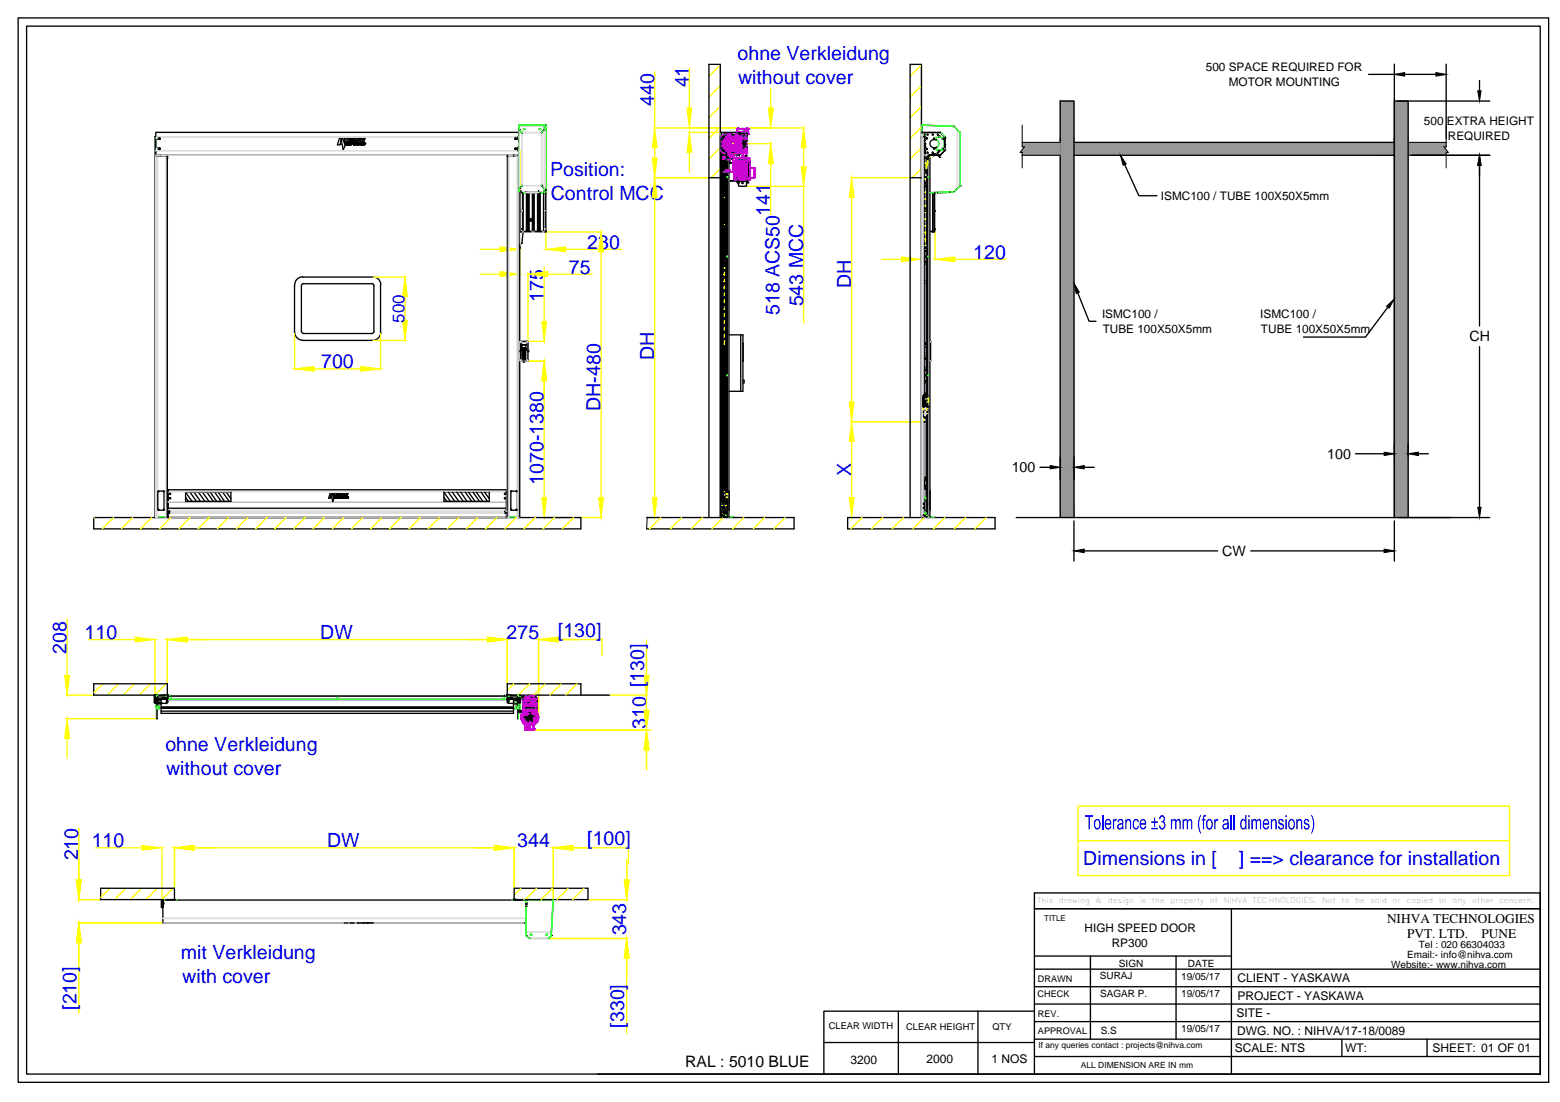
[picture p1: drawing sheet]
<svg xmlns="http://www.w3.org/2000/svg" width="297mm" height="210mm" viewBox="0 0 297 210" stroke-linecap="round" stroke-linejoin="round" font-family="sans-serif">
<defs><g id="words">
<g font-size="3.7" fill="#00f">
<text x="140.4" y="11.5">ohne Verkleidung</text>
<text x="131.2" y="16.7" transform="rotate(-90 131.2 16.7)">41</text>
<text x="140.5" y="15.9">without cover</text>
<text x="124.5" y="20.2" transform="rotate(-90 124.5 20.2)">440</text>
<text x="104.8" y="33.5">Position:</text>
<text x="104.9" y="38">Control MCC</text>
<text x="146.7" y="41" transform="rotate(-90 146.7 41)">141</text>
<text x="111.8" y="47.4">230</text>
<text x="108.3" y="52.1">75</text>
<text x="185.3" y="49.3">120</text>
<text x="103.5" y="57.5" transform="rotate(-90 103.5 57.5)">175</text>
<text x="152.9" y="58.4" transform="rotate(-90 152.9 58.4)">543 MCC</text>
<text x="162.1" y="54.9" transform="rotate(-90 162.1 54.9)">DH</text>
<text x="148.4" y="60" transform="rotate(-90 148.4 60)">518 ACS50</text>
<text x="61.2" y="70.1">700</text>
<text x="124.6" y="68.6" transform="rotate(-90 124.6 68.6)">DH</text>
<text x="114.3" y="78.2" transform="rotate(-90 114.3 78.2)">DH-480</text>
<text x="103.5" y="92.3" transform="rotate(-90 103.5 92.3)">1070-1380</text>
<text x="162.1" y="90.7" transform="rotate(-90 162.1 90.7)">X</text>
<text x="12.7" y="124.5" transform="rotate(-90 12.7 124.5)">208</text>
<text x="16.1" y="121.7">110</text>
<text x="61" y="121.7">DW</text>
<text x="96.5" y="121.7">275</text>
<text x="106.2" y="121.4">[130]</text>
<text x="122.6" y="130.9" transform="rotate(-90 122.6 130.9)">[130]</text>
<text x="31.5" y="143.1">ohne Verkleidung</text>
<text x="123" y="138.9" transform="rotate(-90 123 138.9)">310</text>
<text x="31.6" y="147.6">without cover</text>
<text x="17.5" y="161.4">110</text>
<text x="62.3" y="161.4">DW</text>
<text x="98.5" y="161.4">344</text>
<text x="111.8" y="161">[100]</text>
<text x="14.9" y="163.9" transform="rotate(-90 14.9 163.9)">210</text>
<text x="206.3" y="164.7">Dimensions in [</text>
<text x="235.9" y="164.7">] ==&gt; clearance for installation</text>
<text x="119.2" y="178.2" transform="rotate(-90 119.2 178.2)">343</text>
<text x="34.4" y="182.7">mit Verkleidung</text>
<text x="34.7" y="187.2">with cover</text>
<text x="14.5" y="192.3" transform="rotate(-90 14.5 192.3)">[210]</text>
<text x="118.9" y="195.7" transform="rotate(-90 118.9 195.7)">[330]</text>
</g>
<text font-size="3.2" fill="#00f" x="77" y="61.5" transform="rotate(-90 77 61.5)">500</text>
<text font-size="3" x="130.5" y="203.2">RAL : 5010 BLUE</text>
<g font-size="2.7">
<text x="279.8" y="65">CH</text>
<text x="192.6" y="89.9">100</text>
<text x="252.7" y="87.4">100</text>
<text x="232.7" y="105.9">CW</text>
</g>
<g font-size="2.5">
<text x="264.1" y="175.8">NIHVA TECHNOLOGIES</text>
<text x="267.9" y="178.7">PVT. LTD.</text>
<text x="282.1" y="178.7">PUNE</text>
</g>
<g font-size="2.3">
<text x="235.6" y="187.1">CLIENT - YASKAWA</text>
<text x="235.7" y="190.4">PROJECT - YASKAWA</text>
<text x="235.4" y="193.7">SITE -</text>
<text x="235.6" y="197">DWG. NO. : NIHVA/17-18/0089</text>
<text x="162" y="202.6">3200</text>
<text x="176.4" y="202.5">2000</text>
<text x="188.8" y="202.5">1 NOS</text>
<text x="235.1" y="200.4">SCALE: NTS</text>
<text x="256.1" y="200.3">WT:</text>
<text x="272.7" y="200.4">SHEET: 01 OF 01</text>
</g>
<g font-size="2.2">
<text x="229.6" y="13.5">500 SPACE REQUIRED FOR</text>
<text x="234" y="16.4">MOTOR MOUNTING</text>
<text x="271.1" y="23.7">500 EXTRA HEIGHT</text>
<text x="275.7" y="26.6">REQUIRED</text>
<text x="221.1" y="38.1">ISMC100 / TUBE 100X50X5mm</text>
<text x="209.8" y="60.6">ISMC100 /</text>
<text x="210" y="63.4">TUBE 100X50X5mm</text>
<text x="240" y="60.6">ISMC100 /</text>
<text x="240.1" y="63.4">TUBE 100X50X5mm</text>
<text x="206.5" y="177.6">HIGH SPEED DOOR</text>
<text x="211.7" y="180.3">RP300</text>
</g>
<g font-size="1.9">
<text x="213" y="184.1">SIGN</text>
<text x="226.2" y="184.1">DATE</text>
<text x="264.9" y="184.4">Website:- www.nihva.com</text>
<text x="267.9" y="182.6">Email:- info@nihva.com</text>
<text x="270.2" y="180.7">Tel : 020 66304033</text>
<text x="209.4" y="186.5">SURAJ</text>
<text x="209.5" y="189.9">SAGAR P.</text>
<text x="224.9" y="186.6">19/05/17</text>
<text x="224.9" y="189.9">19/05/17</text>
<text x="209.6" y="196.9">S.S</text>
<text x="224.9" y="196.6">19/05/17</text>
</g>
<g font-size="1.8">
<text x="157.8" y="196.1">CLEAR WIDTH</text>
<text x="172.5" y="196.1">CLEAR HEIGHT</text>
<text x="189" y="196.1">QTY</text>
</g>
<g font-size="1.7">
<text x="197.6" y="189.9">CHECK</text>
<text x="197.6" y="187">DRAWN</text>
<text x="197.6" y="193.7">REV.</text>
<text x="197.6" y="197">APPROVAL</text>
</g>
<g font-size="1.6">
<text x="197.7" y="199.6">If any queries contact : projects@nihva.com</text>
<text x="205.8" y="203.4">ALL DIMENSION ARE IN mm</text>
</g>
<text font-size="1.5" x="198.8" y="175.4">TITLE</text>
<g font-size="1.4">
<text x="197.5" y="171.9">This</text>
<text x="201.6" y="171.9">drawing</text>
<text x="208.6" y="171.9">&amp;</text>
<text x="211" y="171.9">design</text>
<text x="217" y="171.9">is</text>
<text x="219.3" y="171.9">the</text>
<text x="222.9" y="171.9">property</text>
<text x="230.4" y="171.9">of</text>
<text x="233" y="171.9">NIHVA</text>
<text x="238.5" y="171.9">TECHNOLOGIES.</text>
<text x="251.7" y="171.9">Not</text>
<text x="255.4" y="171.9">to</text>
<text x="258" y="171.9">be</text>
<text x="261" y="171.9">sold</text>
<text x="265.2" y="171.9">or</text>
<text x="267.8" y="171.9">copied</text>
<text x="274" y="171.9">to</text>
<text x="276.6" y="171.9">any</text>
<text x="280.3" y="171.9">other</text>
<text x="285.4" y="171.9">concern.</text>
</g>
</g></defs>
<!-- layer: DIMENSIONS -->
<g fill="none" stroke="#ff0" stroke-width=".25">
<path d="M175.5 12.3v37.3M99 28.6v23.8M162 33.9h11.2M162.2 37.6v39M91.4 52.2h3.8M91.4 47.5h3.8M100.5 52v14.9M103.5 44.2h11.2M103.6 51v10.2M104 44.2v3.5M104.3 52.2h8.5M107.7 47.5h10.7"/>
<path d="M114.5 48v46.8M167.9 49.4h3.7M178 43.6v6M181.8 49.4h9.8M100.1 68.8h3.7M100.5 65h3.3M103.6 72.5v22.3M103.4 98.6h7.2M110.7 98.6h4M161.5 98.6h.9M162 80.3h13.9M162.2 84.1v10.7"/>
<path d="M12.8 117.9v10.7M12.6 132.4h5.2M12.6 136.9h17.2M16.8 121.8h8.9M29.5 121.6v11.1M31.9 121.6v8.6M35.7 121.8h57.1M96.6 121.6v8.6M101.8 139.1h22.2M102.6 121.6v15M106.3 121.8h8.3M110.7 132.4h12.6"/>
<path d="M114.6 121.6v3.3M123.1 121.9v13.4M12.8 140.7v3.7M15 157.8v9.8M123.1 142.9v3.7M14.8 171.4h4.3M14.8 175.8h16.1M15 179.6v13.4M18.1 161.5h8.9M30.8 161.3v10.3M33.2 161.3v7.8M37 161.5h57.1"/>
<path d="M97.9 161.3v7.8M104.5 178.8h15M105.4 161.3v10.1M109.1 161.5h10.6M112 171.4h7.5M119.3 163.8v3.8M119.7 161.3v3.2M119.3 182.5v14.3"/>
</g>
<!-- layer: 0 -->
<g fill="#ff0" stroke="#ff0" stroke-width=".19">
<path d="M103.6 68.8l.5 3.7h-.9z"/>
<path d="M103.2 61.2h.9l-.5 3.8z"/>
<path d="M103.2 94.8h.9l-.5 3.8z"/>
<path d="M95.2 51.7l3.8 .5-3.8 .5z"/>
<path d="M100.5 52.2l3.8-.5v1z"/>
<path d="M95.2 47l3.8 .5-3.8 .4z"/>
<path d="M104 47.5l3.7-.5v.9z"/>
<path d="M114 94.8h.9l-.4 3.8z"/>
<path d="M114.5 44.2l.4 3.8h-.9z"/>
<path d="M161.7 94.8h.9l-.4 3.8z"/>
<path d="M162.2 80.3l.4 3.8h-.9z"/>
<path d="M162.2 33.9l.4 3.7h-.9z"/>
<path d="M161.7 76.6h.9l-.4 3.7z"/>
<path d="M171.6 48.9l3.9 .5-3.9 .5z"/>
<path d="M178 49.4l3.8-.5v1z"/>
<path d="M31.9 121.8l3.8-.4v.9z"/>
<path d="M92.8 121.4l3.8 .4-3.8 .5z"/>
<path d="M25.7 121.4l3.8 .4-3.8 .5z"/>
<path d="M33.2 161.5l3.8-.5v1z"/>
<path d="M94.1 161l3.8 .5-3.8 .5z"/>
<path d="M27 161l3.8 .5-3.8 .5z"/>
<path d="M15 175.8l.5 3.8h-1z"/>
<path d="M14.5 167.6h1l-.5 3.8z"/>
<path d="M12.8 136.9l.5 3.8h-1z"/>
<path d="M12.3 128.6h1l-.5 3.8z"/>
<path d="M105.4 161.5l3.7-.5v1z"/>
<path d="M118.9 167.6h.9l-.5 3.8z"/>
<path d="M119.3 178.8l.5 3.7h-.9z"/>
<path d="M102.6 121.8l3.7-.4v.9z"/>
<path d="M122.6 128.6h1l-.5 3.8z"/>
<path d="M123.1 139.1l.5 3.8h-1z"/>
<path d="M122.6 135.3h1l-.5 3.8z"/>
</g>
<g fill="none" stroke="#000" stroke-width=".25">
<path d="M29.6 26v72.5M29.7 26h-.2v72.5h.2v-68.8h2.1M29.7 29.6h69.1M29.7 29.6v69M29.9 26.1v.5M29.9 28.1v.6M29.9 29.6v.1M30 29.6v.1M30.4 29.6v.1M30.6 29.7h.1M30.6 29.6v.1M30.7 29.6v.1"/>
<path d="M31.8 29.8h.1M31.8 29.6v68.9M31.9 30.2v68.4M31.9 29.6v.6h-.1M64.6 26.4h.7l.4 1.3-.4 .8-.2-1.1-.9 .2zM65 26.6h.1M65 26.6l.1 .5h-.3zM65.9 27.2h.2v.2l-.3 .1 .1-.2h.2l-.1 .2-.2 .1zM65.9 27.5h.1M66.1 27.3h.1M66.2 27.5h.1M66.2 27.6h.1"/>
<path d="M66.2 26.9h-.3v-.5h-.3v.7h1.2M66.2 27.3h.1M66.3 27.5h.1M66.3 27.5l.1-.2h-.1l-.1 .2M66.4 27.3h.1M66.4 27.3l-.1-.1-.2 .4h.2l.1-.2M66.5 27.5h.1M66.5 27.3v.1M66.5 27.3l.2 .1-.3 .1 .2-.2M66.6 27.6h.1M66.6 26.5h.1M66.6 26.5l-.1 .2h.1"/>
<path d="M66.6 26.7h.1M66.6 27h.1M66.6 26.6h.1M66.6 27.2h.1M66.6 26.8h.1M66.6 27.2l-.2 .3v.1h.2M66.6 26.5v.2M66.7 26.9h.1M66.7 26.9l-.1 .1M66.7 26.9l-.2-.1 .1 .2M66.7 27.3h.1M66.7 27.2h.1"/>
<path d="M66.7 27.2v.1M66.7 27.3l-.1 .3M66.8 27.1h.1M66.9 27.1h.1M66.9 26.7v.3M66.9 26.7h.1M66.9 27.1h-.1M66.9 27h.1M66.9 26.4h.1M66.9 26.4h-.7v.7M66.9 26.4v.3M66.9 27v.1"/>
<path d="M67 27.4h.1M67 27.4v-.2h-.2l-.1 .4 .1-.1 .1 .1 .1-.2M67 27.3h.1M67 27.3l-.2 .1h.2M67 27.3v.1M67.3 27.6h.1M67.3 27.5v.1M67.3 27.5h.1M67.4 27.5h.1M67.4 26.5l.1 .3h-.2zM67.4 27.4h.1M67.4 27.4l.1 .1-.2 .1"/>
<path d="M67.5 27.3h.1M67.5 27.4h.1M67.5 27.5h.1M67.5 27.3v.1M67.5 27.4l.1 .1M67.6 27.5h-.2M67.6 27.5h.1M67.6 27.3h.1M67.6 27.2h.1M67.6 27.2l-.2 .2M67.6 27.2v.1M67.7 27.2l.1 .2"/>
<path d="M67.7 27.2h.1M67.8 27.2v.2l.2-.2-.3 .4M67.9 27.6h.1M68 27.5h.1M68 27.5l-.1 .1M68 27.4h.1M68.1 27.3h.1M68.1 27.4h.1M68.1 27.3v.1M68.1 27.5h.1M68.1 27.5l-.2 .1M68.1 27.4l.1 .1"/>
<path d="M68.2 27.5h-.1M68.2 27.5h.1M68.2 27.3h.1M68.2 27.2h.1M68.2 27.3h-.2l.1 .2M68.2 27.2l-.1 .1M68.2 27.2v.1M68.4 27.3l-.1 .3 .1-.3M68.6 27.2l-.3 .1 .6-.1M68.6 27.2l-.2 .4h.4l.1-.3v.3l.3-.3-.1 .3 .1-.4-.3 .3v-.3M68.7 26.4v.7h-.4l-.2-.4v.4h-.6v-.1l-.5 .1 .2-.7h.4l.2 .7M68.7 26.4l.3 .7h.3l.2-.7h-.3v.3"/>
<path d="M68.9 27.2l-.3 .2-.1 .1 .2 .1M68.9 27.2l-.2 .4M69.2 27.6h.1M69.2 26.7h.1M69.2 26.7l-.2-.3h-.6v.4l-.1-.4h-.4v.7M69.2 27.5h.1M69.2 27.5v.1M69.2 27.4h.1M69.2 27.4l.1 .1M69.3 27.3h.1M69.3 27.4h.1M69.3 27.5h.1"/>
<path d="M69.3 27.5h.1l-.2 .1M69.3 27.3l.1 .1M69.4 27.4h.1M69.4 27.4v.1M69.4 27.5h-.1M69.4 27.5h.1M69.4 27.3h.1M69.4 27.2h.1M69.4 27.2l-.2 .2M69.4 27.2l.1 .1M69.5 27.3h.1M96.6 29.6v69"/>
<path d="M96.6 29.8h.1M96.6 30.2h.1M96.7 29.7h2.1M96.7 29.6v68.9M97.8 29.6v.1M97.9 29.6v.1M97.9 29.6h.1M98.1 29.6v.1M98.5 29.6v.1M98.6 26.1v.5M98.6 28.1v.6M98.6 29.6v.1"/>
<path d="M98.7 29.7v68.8M98.8 29.6v69M98.8 29.6v-4.4h-69.1v73.3M98.8 27h.1M98.8 29.3v69.2M98.8 28.6v.3M98.8 28.4h.1M98.8 26.6h.1M98.8 26v.1M98.8 25.9h.1M98.8 25.5h.1M98.8 36.5h.1"/>
<path d="M98.8 35.9h.1M98.8 24.7h.1M98.8 24.1h.1M98.8 23.9h.1M98.9 35.8h.1M98.9 24.8h.1M98.9 35.9h.1M98.9 36.7h.1M98.9 24.7h.1M98.9 24.7v.1M98.9 35.8v.1M98.9 24.8l.5 .5"/>
<path d="M99 36.7v61.8h-.2M99 36.7v9.7M99.1 36.7h.1M99.2 36.3v7.8M99.2 36.7v7.4M99.3 36.7h.2M99.4 35.3h.1M99.4 25.3h.1M99.4 35.3l-.5 .6M99.4 25.2v.1M99.4 35.3v.1M99.4 36.7h.1"/>
<path d="M99.6 36.7v7.4M99.7 24.6h.2M99.7 24.7h.2M100.1 36.6h2.4M100.1 36.6h.1M100.2 36.7v7.4M100.3 36.7v7.4M100.4 36.7v7.4M100.5 36.7v7.4M100.7 36.7v7.4M101.4 36.7v7.4M101.6 36.7v7.4"/>
<path d="M101.7 36.7v7.4M102.3 36.7v7.4M102.4 36.7v7.4M102.5 36.6h.1M102.6 36.3v7.8M102.6 36.7v7.4M102.7 24.6h.2M102.8 24.7h.1M102.8 36.7v7.4M102.9 36.7v7.4M103.1 35.3h.1M103.1 25.3h.1"/>
<path d="M103.1 35.3l.5 .6M103.1 25.2v.1M103.1 35.3v.1M103.5 36.7v7.4M103.6 35.9h.1M103.6 24.7h.1M103.6 24.7v.1M103.6 24.8l-.5 .5M103.6 24.8h.1M103.6 36.7l.1 .1 .1-.1M103.7 36.7h.1M103.7 36.5h.1"/>
<path d="M103.7 36.5l.2 .1v7.5M103.9 36.1l.1 .1M103.9 36.7h.1M103.9 36.2v7.9M104 36.7v.1M104 23.9l-.3 .2M104 23.9h.1M104 23.8v.1M173.3 33.9h2.2M175.5 26h.6v49.1M175.5 25.2h3.5l.9 .9M175.5 23.8v2.2"/>
<path d="M175.5 25.2l3.5 .1M175.6 25.3v.7M175.9 26v49.2M176.1 39.9h.1M176.1 30.1h.1M176.1 26.3v.1M176.1 35.3h.1M176.1 39.8v.5M176.1 29h.1M176.1 39.7h.1M176.1 27.4l.1 .1M176.1 26.3v.1z"/>
<path d="M176.1 27.4l.1 4.9M176.2 32.2l-.1 .1M176.2 29.2h-.1M176.2 32.9v15.1M176.2 32.9h.1M176.2 31.6h.1M176.2 26v.7zM176.2 27.4v19.3M176.2 35.4v.2M176.2 33.7v.1M176.2 32.6v.2M176.2 34.8v.1"/>
<path d="M176.2 35.4v.1M176.2 35.5v-.1v.1M176.2 30.1h.1M176.3 27.4l-.2-.1v47.6M176.3 39.7h.1M176.3 32.3h.1M176.3 32.9v13.8M176.3 30.1l-.1 17.9M176.3 35.3h.1M176.3 33.7v.1M176.3 32.6v.2M176.3 34.8v.1"/>
<path d="M176.3 35.4v.1v-.1M176.3 29.7h.1M176.3 28.3v.1M176.3 29.7v45.4M176.3 29.6l.3-.2 .3 .4v.4h-.6M176.4 28.3h.2M176.4 26.3v.1M176.5 26.3v.1M176.5 28.3v.1M176.5 29v.2M176.5 30.2v45M176.6 26.3h-.2l-.1 .1"/>
<path d="M176.6 26.4h-.2M176.6 28.4h-.2M176.6 30.4l-.3 1.9 .3-1.9M176.7 29.8h.1M176.7 29.7v.1M176.7 30.2v3.5M176.7 33.9v14.9M176.8 29.7h.3v68.8M176.9 29.5v.2M176.9 29.5l2.1 .1M177.7 36.7v7.4v-7.4M177.7 29.3a1.25 1.25 0 0 0-1.1 1 1.25 1.25 0 0 1 1.1-1"/>
<path d="M177.8 29.4h.1M177.8 29.4l.1 .2h-.1zM177.8 26.6h.5M177.8 28.2h.3M177.8 26.6a.78 .78 0 0 0-.7 .8 .78 .78 0 0 0 .7 .7M177.9 36.7v7.4M178 36.7v7.4h-.9M178 36.8h.1M178 29.3l.6 .2 .3 .4M178 29.4h-.1M178 36.6v.2M178.1 36.6v.1"/>
<path d="M178.5 28.1h-.4M178.5 36.7h.1M178.8 25.9h.1M178.8 28.9h.1M178.8 28.7v.1M178.8 25.9v.1M178.9 30h.1M179 25.2h.1M179 29.5h-2.2M179 25.3l.9 .8M179.1 29.6h-.1M179.5 26.3v.2"/>
<path d="M179.5 28.2v.2M179.6 26.3v.1M179.6 26.4v.1M179.6 28.3h.1M179.6 28.3v.2M179.6 26.4h.2M179.6 28.3h.2M179.8 26.3h-.2v.2h.2M179.8 28.3h-.2v.2h.2M179.8 28.6h.1M179.8 26.2h.1M179.9 26.1h.1"/>
<path d="M179.9 28.7l-.9 .8M179.9 28.7l-.8 .9M179.9 26.1v2.6M179.9 28.7h.1M179.9 26v2.7M179.9 28.5h.1M179.9 27.6h.1M179.9 26.4h.1M179.9 26.2v.2M179.9 28.3v.3M179.9 26l.1 .2M180 28.2h.1"/>
<path d="M180 26.4v.1M180 28.5l-.1 .2M180.8 36.6l-2.3 .1M180.9 36.6h.1M181.6 24.1h.1M181.6 36.5h.1M182.2 35.9h.1M182.3 35.9h.1M182.3 24.7h-.1M182.3 24.7v.1M182.8 35.4h.1M182.8 25.2v.1"/>
<path d="M56.1 54.3v9M57.6 52.8h13.4M57.6 52.7a1.5 1.5 0 0 0-1.5 1.5M57.8 54h13M57.8 54l-.3 .2-.1 .2v8.7M70.8 54l.2 .1 .2 .3v8.7M71 52.7a1.5 1.5 0 0 1 1.5 1.5M72.5 54.3v9M99 47.1v.1M99.1 44.1h.5M99.2 44.2h4.7M99.2 44.2h.1"/>
<path d="M99.2 44.3h.1M99.3 40.2h.1M99.3 44.2h.1M99.4 40.2h.1M99.4 40.1v.1M99.4 46.3l-.4 .1M99.6 44.2l-.2 2.1M101 41.8h.1M101 42h.1M101 41.6l.3 .5h-.5zM101 41.7l.2 .3h-.3zM101 41.9l.1 .1"/>
<path d="M101 41.8v.1M101.1 42h.1M101.4 44.1h.3M103.5 44.1h.5M103.7 43.7h.1M103.7 40.2h.1M103.7 43.6h.1M103.7 44.2h.1M103.7 44.3h.2M103.9 44.1h-4.8l.1 .1M103.9 44.1h.1M103.9 44.2h.1"/>
<path d="M104 44.1l-.1 .1M104 44.1h-.1M176.1 53.9h.1M176.1 53.6h.1M176.1 40.2h.1M176.1 50.4h.1M176.1 54h.1M176.1 40.3h.1M176.1 53.4h.1M176.1 40.4h.1M176.1 53.5v.5M176.2 47.3l-.1 .1"/>
<path d="M176.2 48h.1M176.2 46.7h.1M176.2 47v.2M176.2 48.8v.2M176.2 47.7v.2M176.2 49.8v.2M176.2 47.1v.1M176.2 54h.1M176.2 53.4h.1M176.2 50.4h.1M176.2 47.4v28M176.3 40.4h.1"/>
<path d="M176.3 53.5h.1M176.3 48.8v.1M176.3 50.4v15M176.3 40.3h.1M176.3 47.7h.1M176.3 48.8v.2M176.3 49.8v.2v-.1M176.3 47.9h.1M176.3 47.2h.1M176.3 47.7v.2M176.3 47v.2M176.3 47.4h-.1v28"/>
<path d="M176.7 49v22.4M177.1 44.1h.8M177.6 44.2h.1M177.6 44.3h.1M177.7 43.9h.1M177.7 44.1v-7.4v7.4M177.8 44.2h.1M178 44.1l-.9 .1M178 43.7h.1M178 43.5h.1M178 40.2h.1M178 40.1h.1"/>
<path d="M178 43.5v.1M178 40.1v.1M178 43.6v.1M56.1 63.3a1.5 1.5 0 0 0 1.5 1.5M57.4 63.1l.1 .2 .3 .2h13h.2l.2-.4M57.6 64.8h13.4M72.5 63.3a1.5 1.5 0 0 1-1.5 1.5M99 68.7h.1M99 65.1h.1M99 67h.1M99 66.8h.1M99 68.6l.1 .1"/>
<path d="M99.1 65.1h-.1M99.1 68.7h.1M99.1 65.1h.1M99.2 65.1h.1M99.1 65l-.1 .1v3.6l.5 .1M99.1 65h1.4v.1M99.2 65h-.1M99.2 68.7h.1M99.2 68.4l.1 .2h.9l.2-.2M99.2 68.5l.1 .1h.9l.2-.1M99.3 65.8v.8M99.3 66.6l.1 .1h.7l.2-.1"/>
<path d="M99.3 65.8v.4M99.3 66.6h.3M99.3 65.2l-.1 .1v3.2M99.3 65.1l-.1 .2M99.3 66.4h.3M99.3 65.7h.9v.5h-.9M99.3 65.7v.5M99.3 66.2h.9M99.4 66.3l-.1 .3M99.4 65.6h.7M99.4 66.5h.1M99.4 65.6l-.1 .2"/>
<path d="M99.4 66.4v.1M99.5 68.8h.1M99.5 66.5h.1M99.5 66.4v.1M99.6 68.8h.5M99.6 66.9v.3M99.6 68.1v.3M99.6 67.2v.1M99.6 68.4h.1M99.6 66.3v.1M99.6 67l.1 .2M99.6 68h.4v.4"/>
<path d="M99.6 66.4v.2M99.6 68.4h.3M99.6 67.9h.3M99.6 67.4h.3M99.6 67.3h.3M99.6 66.8h.3M99.6 68.3l.1 .1M99.6 66.8v.1M99.6 68h.1M99.6 67.4v.4M99.6 68.8v.1h.3v-.1M99.6 68.1h.3"/>
<path d="M99.6 67.8h.3M99.6 67.5h.3M99.6 67.2h.3M99.6 66.9h.3M99.7 66.9h-.1M99.7 68l-.1 .1M99.7 67.5v.3M99.7 67h.2l-.1 .2zM99.7 68.1l.2 .2-.1 .1-.2-.1zM99.9 66.9l.1 .3M99.9 67.5h.1M99.9 66.6h.1"/>
<path d="M99.9 67v.2M99.9 67.5v.3M99.9 68.1v.3M100 66.8v.1M100 68h.1M100 67.4h.1M100 66.4h.1M100 67.5v.3M100 67.1l-.1 .1M100 68.3l-.1 .1M100 67.7l-.1 .1M100 66.3l-.1 .3"/>
<path d="M100 68.8h.1M100 66.5h.1M100 67.2v.1M100 68.4h.1M100 67.8h.1M100.1 66.4v.1M100.1 66.5h.1M100.2 66.3v.1M100.2 65.6l.1 .2M100.2 66.4v.2M100.2 65.2h-.9h.9M100.2 66.6h-.2"/>
<path d="M100.2 65.8h-.9M100.3 65.2l.1 .1M100.3 65.1l.1 .2M100.3 65.8v.8M100.4 68.7h.1M100.4 65.1h.1M100.4 65.3v3.2M100.4 65h.1M100.5 68.7h-.1M100.5 65.1h.1M100.5 67h.1M100.5 66.8h.1"/>
<path d="M100.5 68.7v.1h-.4M100.5 65.1v3.6M100.5 68.6v.1M175.8 77.4v.1M175.8 77.2h.1M175.8 76.7h.1M175.8 76.6h.1M175.8 76.5h.1M175.8 76.4h.1M175.8 76.3h.1M175.8 76.2h.1M175.8 75.7h.1"/>
<path d="M175.8 77.5l.2 2.8M175.8 77.5h.1M175.8 77.4h.3M175.8 77.5h.3M175.8 78.3h.1M175.8 76.4v.5M175.8 75.8v.4M175.8 77.5v.8M175.9 77.1l-.1 .1M175.9 78.6h.1M175.9 75.6h.1M175.9 79.1h.1"/>
<path d="M175.9 75.6h.6M175.9 79.1l.1 1.2M175.9 75.6l-.1 1.5M175.9 75.3v.2M175.9 77.8v.5M175.9 78.5v.4M175.9 79.3v16.6M175.9 79l.3 .2M175.9 75.6h-.1M175.9 77.4h.1M175.9 79.1l.2 .2M176 77.4h.1"/>
<path d="M176 79.4l.1 .1M176 79.4h.4M176 75.6h.1M176 77.3v.1M176.1 75.6h.1M176.1 79.5h.1M176.1 77.5h.1M176.1 77.4h.1M176.1 79.3h.1M176.1 79.4h.1M176.1 79.3l-.1 .1M176.1 77.8v20.7h-.6"/>
<path d="M176.1 67.6h.1M176.1 67.3h.1M176.1 75.2v.3M176.1 77.1v.1M176.1 77.4v.1M176.1 77.5l-.3 .8M176.1 79.5v.1M176.1 75.1l-.3 .3v2M176.1 73l.1 .1M176.1 79.3v.2M176.1 75.1h.1M176.1 75.2h.1"/>
<path d="M176.1 79.6l.1-.1 .1 .1M176.1 77.8h-.3M176.1 75.2h.2M176.1 67.1h.1M176.1 75.2v.1M176.1 74.9v.2M176.1 75.6v1.7M176.1 77l-.1 .1M176.1 67.7h.1M176.1 67.1v.6M176.1 75.2l-.2 .3h.6M176.1 67.8h.1"/>
<path d="M176.1 78.7l.1 .5M176.1 79.1h.1M176.1 75.3v.1M176.1 78.7h.1M176.1 79h.1M176.1 75.3h.1M176.1 75.4h.1M176.1 79.6v11.3h.3M176.1 77.6l-.2 1M176.1 77.3l.1 .2M176.1 79.5h.2M176.1 77h.2"/>
<path d="M176.1 77v-.6h.2v.6M176.1 75.6h.2M176.1 75.2v.2M176.1 77v.1M176.1 77.6v1.3M176.1 79v.1M176.1 79.1v.1M176.2 70h-.1M176.2 75.2h.1M176.2 79.2h.1M176.2 77.2v.3M176.2 78.4h.1"/>
<path d="M176.2 66.2h.1M176.2 75.1h.1M176.2 75.4h.1M176.2 77.5h.1M176.2 79.1l.1 .1M176.2 77v.1M176.2 77.5v.9M176.2 78.4l-.1 .3M176.2 68.2v.2M176.2 65.4v.1M176.2 71.4v.2M176.2 70.4v.1"/>
<path d="M176.2 72.5v.2M176.2 68.3h.1M176.2 77.3l-.1 .1M176.2 66.1v.1M176.2 68.2v.1v-.1M176.2 75.1l.1 .1M176.2 79.1v.1M176.2 77.5l-.1 1.5M176.2 79.3h.1M176.2 79.4h.1M176.2 73.1h.1M176.2 70h.1"/>
<path d="M176.2 67.1h.1M176.2 74.9h-.1M176.2 79.2l.4-.2-.3 .3M176.2 77.3l.1 .1M176.3 75.4h-.2h.2M176.3 75.4h.1M176.3 68.4v1.6M176.3 70.4v.1M176.3 73.1v2.1M176.3 77v.1M176.3 77.3v.1M176.3 79.6v11.3"/>
<path d="M176.3 79.1l-.1 .1M176.3 75.2h.1M176.3 68.3v-.1v.2M176.3 66.1v.1M176.3 65.4v2.9M176.3 71.4v.2v-.1M176.3 72.5v.2v-.2M176.3 65.4v.2M176.3 75.1h.1M176.3 77.4l-.1 .1M176.3 75.3h.1M176.3 75.3v.1"/>
<path d="M176.3 79.4h.1M176.3 79.5h.1M176.3 79.3h.1M176.3 79.5v.1M176.3 67.7l-.1 .1M176.3 75.2v.2M176.3 75.1l.4 .3M176.3 75.2l.3 .2-.1 .1v-.2M176.3 77.6h-.2M176.3 79.5l.1-.3-.1 .3M176.3 77.4h.1M176.3 77.5h.1"/>
<path d="M176.3 77.5h.3M176.3 77.1l.1 .2h-.4M176.3 77.5l.3 .8M176.3 75.2v.3M176.3 77.4v.1M176.3 77.5v1.7M176.3 79.3v19.2M176.4 79.6h.1M176.4 79.3h.1M176.4 77.5h.1M176.4 79.3v.2M176.4 79.4h.1"/>
<path d="M176.4 77.3l.1 .1M176.4 77.4h.1M176.5 78.5l-.2-.9-.1 1.6M176.5 75.6h.1M176.5 75.6l.1 1.4-.7 .1M176.5 77.1v.3M176.5 77.5v.8M176.5 78.5v.4M176.5 79.1v16.8M176.6 77.2h-.8l.1 .2-.1-.2M176.6 77.5h.1M176.6 78.3h.1"/>
<path d="M176.6 75.8v.4M176.6 76.4v.5M176.6 77.5v.8M176.6 78.5h.1M176.6 78.6h.1M176.6 77.1v.1M176.6 78.5v.1M176.6 77l-.1 .1M176.6 77.2v.2M176.6 77.4h-.2M176.6 76.7h.1M176.6 76.6h.1"/>
<path d="M176.6 76.5h.1M176.6 76.4h.1M176.6 75.8h.1M176.6 75.5v1.9M176.6 75.6v1.7M176.6 77.5v1.4M176.6 77.4v.1M176.7 77.4l-.1 .1M177.1 68.8h.1M177.1 65h.1M177.2 65h.1M177.2 65.1v3.6"/>
<path d="M177.2 68.7v.1M17.9 98.6h92.7v2.1h-92.7zM30 93.6v3.5M30.1 97.1l1 .1M30.1 97.1h.1M30.2 93.5h.9M30.2 93.5l-.1 .1M31.2 93.5l.1 .1M31.2 93.6v3.5M31.3 97.1l-.1 .1M31.9 98.5h.1M31.9 93.8h.1"/>
<path d="M31.9 96h.1M31.9 95.3h.1M31.9 93.6h.1M31.9 93.4h.1M31.9 93.8v2.2M32 98.5h64.4M32 97.4h.3v.4h63.9v-.4h.2M32 98.6v-5.3h64.4v5.3M32 96.8h64.4M32 95.7h64.4M32 95.2v.1M32.1 97.5v.1"/>
<path d="M32.1 97.4h.1M32.1 97.4v.1M32.2 97.4h.1M32.2 97.6l.1 .1M32.2 97.4v.3l-.1-.2M32.2 97.4l-.1 .1 .1 .1M35.3 94.7l.6 .8M35.3 93.8l1.3 1.7M35.3 93.8h8.7v1.7h-8.7zM36.2 93.8l1.2 1.7M36.9 93.8l1.3 1.7M37.8 93.8l1.2 1.7"/>
<path d="M38.6 93.8l1.2 1.7M39.4 93.8l1.2 1.7M40 93.8l1.3 1.7M40.9 93.8l1.2 1.7M41.6 93.8l1.1 1.7M42.4 93.8l1.2 1.7M43.1 93.8l.9 1.2M62.9 94.1h.4l.3 .9-.2 .5-.2-.7-.6 .1zM63.1 94.2h.1M63.1 94.2v.4h-.1zM63.7 94.9h.1M63.7 94.7h.2"/>
<path d="M63.8 94.9h.1M63.8 94.7h.1M63.8 94.7v.2h-.2l.1-.2v.2h.3M63.9 94.9h.1M63.9 94.7h.1M63.9 94.9v-.2v.2M63.9 94.7l-.1 .2M63.9 94.4h-.2v-.3h-.2v.5h.8M64 94.9h.1M64 94.7h.1M64 94.7h-.1M64 94.9h-.1"/>
<path d="M64.1 94.9h.1M64.1 94.7h.1M64.1 94.8v.1M64.2 94.9h.1M64.2 94.7h.1M64.2 94.7l-.1 .2M64.2 94.5h.1M64.2 94.1h.1M64.2 94.3h.1M64.2 94.2h.1M64.2 94.4h.1M64.2 94.1l-.1 .2v-.2l.1 .1"/>
<path d="M64.2 94.3v.2M64.2 94.4v.1M64.2 94.3v.1M64.2 94.7h-.1M64.3 94.7h.1M64.3 94.3h.1M64.3 94.6h.1M64.4 94.3h.1M64.4 94.1h-.4v.5M64.4 94.1h.1M64.4 94.5h.1M64.4 94.5l-.1 .1"/>
<path d="M64.4 94.6h.1M64.4 94.7h.1M64.4 94.3h-.1M64.4 94.9h.1M64.4 94.2h.1M64.4 94.1v.2M64.4 94.3l.1 .1M64.5 94.4h.1M64.5 94.8l-.1 .1h-.3M64.5 94.8l-.1-.1-.2 .2M64.5 94.8h.1M64.5 94.4l-.1 .1"/>
<path d="M64.5 94.7h.1M64.7 94.9h.1M64.8 94.9h.1M64.8 94.8h.1M64.8 94.1l-.1 .2zM64.8 94.7v.1M64.8 94.7h.1M64.8 94.8l-.1 .1M64.9 94.7h.1M64.9 94.8h.1M64.9 94.7v.2h-.2M64.9 94.7l-.1 .1"/>
<path d="M65 94.9h.1M65 94.7h.1M65 94.7v.2zM65.1 94.9h.1M65.2 94.8h.1M65.2 94.7h.1M65.2 94.7l-.1 .1 .8-.1M65.2 94.7l.1 .1M65.2 94.9h.1M65.2 94.7v.1M65.3 94.7h.1M65.3 94.8h.1"/>
<path d="M65.3 94.9h.1M65.3 94.8v.1M65.3 94.9h-.1M65.3 94.7h-.1M65.3 94.7v.2h-.2M65.4 94.7h.2M65.4 94.7h.1M65.5 94.7l-.2 .2zM65.6 94.7h.1M65.6 94.7l-.1 .2h.2l.1-.2v.2l.1-.2M65.6 94.7l.1 .1-.1 .1h.1l.1-.2M65.6 94.1v.5h-.2l-.1-.3v.3h-.8l.1-.5h.3l.2 .5v-.5h.2l.2 .2v-.2h.4l.1 .2"/>
<path d="M65.7 94.1l.2 .5h.2l.2-.5h-.2l-.1 .2M65.8 94.7h.1M65.8 94.9h.1M65.9 94.9h.1M66 94.3h.1M66 94.9h.1M66 94.7l-.2 .2 .2-.2h.2M66.1 94.9h.1M66.1 94.8h.1M66.1 94.7v.1M66.1 94.7h.1M66.1 94.8l-.1 .1"/>
<path d="M66.2 94.7h.1M66.2 94.8h.1M66.2 94.7v.2h-.2M66.2 94.7h-.2l.2 .1M84.5 93.8h8.7v1.7h-8.7zM84.5 94.7l.6 .8M84.5 93.8l1.3 1.7M85.4 93.8l1.2 1.7M86.1 93.8l1.3 1.7M87 93.8l1.2 1.7M87.7 93.8l1.2 1.7M88.6 93.8l1.2 1.7"/>
<path d="M89.2 93.8l1.3 1.7M90.1 93.8l1.2 1.7M90.7 93.8l1.2 1.7M91.6 93.8l1.2 1.7M92.3 93.8l.9 1.2M96.2 97.4l.2 .1M96.2 97.7h.1M96.3 97.7h.1M96.3 97.4h.1M96.3 97.6v.1M96.3 97.4l.1 .1M96.4 97.5h.1"/>
<path d="M96.4 97.5l-.1 .1M96.4 96h.2M96.4 95.2l.2 .1M96.4 93.8h.2M96.4 93.6h.2M96.4 93.4h.2M96.5 93.8h-.1M96.5 93.8v2.2M96.6 98.5v.1M97.3 97.1l.1 .1M97.3 93.6v3.5M97.4 93.5h.9"/>
<path d="M97.4 93.5l-.1 .1M98.3 97.1h.1M98.3 93.5l.2 .1M98.5 93.6v3.5M98.5 97.1l-.2 .1h-.9M161.4 98.6h28.1v2.1h-28.1zM173.3 98.6v-86.3h2.2v86.3M175.5 98.5v.1M175.7 98.5v-72.5v72.6M175.9 96.1v.6M175.9 96.8v1.3M175.9 98.3v.2"/>
<path d="M176 80.3h.1M176.1 95.4h.2M176.1 98.2h.2M176.1 97.3h.1M176.1 92.7h.2M176.1 91.5h.2M176.1 96.3h.2h-.2M176.1 91.3l.2 .1zM176.1 95.4v1.9M176.1 91.3h.1M176.1 95.4h.1M176.1 95.4l.2 .2"/>
<path d="M176.1 91v.1M176.1 93v.1M176.1 94.9v.1M176.1 97.7v.1M176.1 97.9v.3M176.3 91.3h-.2h.2M176.3 91.3h.1M176.3 91v.1M176.3 93v.1M176.3 93.2v1.5M176.3 94.9v.1M176.3 97.7v.1"/>
<path d="M176.3 97.9v.3M176.3 91.4v.1M176.3 91.4l-.2 .1M176.3 92.6l.1 .1M176.3 98.5h.1M176.3 97.1l-.2 .2M176.4 91.4l-.1 .1M176.4 93.2h-.3v1.5M176.4 98.5l.4 .1M176.4 98.2h.2zM176.5 96.1v2.4M176.7 98.5v-26.8v26.9"/>
<path d="M177.1 93.5v3.7M178 98.5v.1M17.9 130.2h14v2.2h-14zM29.5 133.2l.1 .6M29.5 133.4h.1M29.5 133.2h.1M29.5 132.8h.1M29.6 133.7h.1M29.6 133.2h.1M29.6 133.8h.1M29.6 133.1h.1M29.6 133.1v.1"/>
<path d="M29.6 133.3v.3M29.6 133.8h.2M29.6 133.6h.1M29.6 133.2h.2M29.6 133.1h.2M29.6 132.4l-.1 .7M29.6 133.2v.1M29.6 133.3h.1M29.7 133.1h.1M29.7 133.2h.1M29.7 133.2l-.1 .1M29.7 133.8h.1"/>
<path d="M29.7 132.4l-.1 .1M29.7 133.3h.1M29.7 133h.1M29.7 133.2v.1M29.7 133.7h.1M29.7 133.5h.1M29.7 132.9h.1M29.7 133.5v.1M29.7 132.9v.2M29.7 133.7l.1 .1M29.8 132.9h.1M29.8 133.6l-.1 .1"/>
<path d="M29.8 133.7h.1M29.8 132.7h.1M29.9 133.9l.2 .1M29.9 132.4h.1M29.9 132.7v4.2h-.1M29.9 133h.5M29.9 133.6l.8 .3M29.9 133.3h.4M29.9 134h.2M30 133.3h.1M30 132.4h.1M30 132.4h-.4v.5l.1 .1"/>
<path d="M30 134h1.6M30 132.6h68.5M30.1 132.5l-.2 .2M30.1 133.3h.1M30.1 134.8l-.1-.2 .2-.1 .1 .1v.2M30.1 133v.3M30.1 133.1h.2M30.1 133.1v.1M30.2 133.3h.1M30.3 133.3h.1M30.3 133.1h.1M30.3 133.1v.2"/>
<path d="M30.4 133.3h.1M30.4 133.3v-.3v.3M30.4 132.4h.1M30.4 133.1v.1M30.4 133.1l1.5 .1M30.5 133.3h.1M30.5 133.1h.1M30.5 133.1h.9v.1M30.5 133.3h.2M30.5 133.1v.2M30.6 133.3h.1M30.6 133h.1"/>
<path d="M30.6 132.4h.7M30.7 133.9h.1M30.7 134h-.7l.7 .1M30.7 133.1v2.8h67.1v-2.8M30.7 133.2l1.2 .1M30.7 135.5h67.1M30.7 134.9h67.1M30.7 134.7h67.1M30.7 133.1v.1M30.9 133l-.1 .1M30.9 132.9h.3M30.9 132.9l-.1 .2"/>
<path d="M31.1 133h.1M31.2 132.9v.1M31.4 133.1h.1M31.4 133.1l-.9-.1v.3M31.4 132.4h.1M31.5 132.4h.1M31.5 133v.2M31.5 133.1h.4M31.7 132.6v.1M31.7 132.9v.1h.2M31.7 133h.1M31.7 132.9h-.2v.3"/>
<path d="M31.7 132.6v.4M31.7 133.3v.5M31.7 132.8h.1M31.7 132.6h.1M31.7 133.8l-.1 .2M31.8 133.3h.1M31.8 132.6v.4M31.8 132.4h.1M31.8 133.5h.1M31.8 133.7h.1M31.8 133h.1M31.8 132.8h.1"/>
<path d="M31.8 132.6h.1M31.8 133.6h.1M31.8 133.3v.5M31.8 133.8l-.2 .2M31.8 132.8v.2M31.9 133h.1M31.9 132.4h.1M31.9 132.6h.1M31.9 134.7h64.7M31.9 133.3v.5M32.4 132.4v.2M96.1 132.4v.2"/>
<path d="M96.6 133h.1M96.6 132.4h.1M96.6 133.6h.1M96.6 132.4v-2.2h14v2.2M96.6 133h.2M96.6 132.4h19.4M96.6 133.1l1.5 .1M96.6 133.1h.4v.1M96.6 132.8v.2M96.6 132.6h.1M96.6 133.3h.1M96.7 132.4h-.1"/>
<path d="M96.7 133.8l.2 .2M96.7 133.5h.1M96.7 133.7h.1M96.7 132.4h.1M96.7 132.6v.4M96.7 132.8h.1M96.7 132.6h.1M96.7 133h.1M96.7 133.6h.1M96.8 133.8l.1 .2M96.8 132.9h.2v.1M96.8 132.6v.4"/>
<path d="M96.8 133.3l-.1 .5M96.8 133.3v.5M96.8 133.3h-65M96.8 133.3h.1M96.8 132.6v.1M96.8 132.9v.1h-.2M96.9 134h1.6M96.9 133h.1M96.9 133h.4M97 133h.1M97 132.4h.1M97 133v.2"/>
<path d="M97.1 133.1h.1M97.1 133h.9M97.2 133l-.1 .1M97.2 132.4h.7M97.3 132.9v.1M97.3 132.9h.3M97.3 132.9h.1M97.6 132.9v.2M97.6 133v.1M97.7 133.1v.1M97.8 134h.7l-.7 .1M97.8 133.9h.1"/>
<path d="M97.8 133.3h.2M97.8 133.2h-1.2v.6M97.9 133.9h-.1M97.9 133.3h.1M97.9 133v.3M98 133.3h.1M98 133.1h.1M98 133.1h-.9v.1M98 133.2v.1M98.1 133.1v.1M98.1 133.3h.1M98.1 133v.3v-.3"/>
<path d="M98.1 132.4h.1M98.1 133.1h.2M98.1 133h.1M98.2 133.3h.1M98.2 133.3h.4M98.3 134.8l-.1-.2 .1-.1 .2 .1-.1 .2M98.3 133.3h.1M98.3 133.1v.1M98.4 133v.3M98.4 133.3h.1M98.5 132.4l.4 .1M98.5 132.5l.1 .2"/>
<path d="M98.5 133.3h.1M98.5 133.9v.1M98.5 132.4h.1M98.6 132.7v4.2h.1M98.6 133h-.4v.3M98.6 133.6l-.8 .3M98.6 134h-.1M98.7 132.7h.1M98.7 133.7h.1M98.7 133h.1M98.7 133.7v.1M98.7 135.2h.3v.5h-.3z"/>
<path d="M98.7 133.3h.2M98.7 133.1h.2v.1h-.2M98.7 133.6v.1M98.7 133.8h.1M98.7 132.9h.1M98.7 133.1h.1M98.7 133.3h.1M98.7 133.2h.1M98.7 133.5h.1M98.7 132.9v.2M98.7 133.2v.1M98.7 133.5v.1"/>
<path d="M98.7 133.7h.2M98.7 133h.2M98.7 133.6h.1M98.8 132.9h-.1M98.8 133.8h.1M98.8 133.1h.1M98.8 133.2h.1M98.8 133.2v.1M98.8 133.6h.1M98.9 132.4v.1M98.9 133.1h.1M98.9 133.2h.1"/>
<path d="M98.9 133.7h-.1M98.9 133.2v.1M98.9 133.7h.1M98.9 133.3h.1M98.9 132.4l.1 .1M98.9 132.5v.5M98.9 133.3v.3M98.9 133.6h.1M99 132.5v3.2M99 133.4h.1M99 133.2h.1M99 132.7h.1"/>
<path d="M99 133.7h.1M99 132.9l-.1 .1M99 133.7l-.1 .1M99 135.3v.4M99.1 135.6h.1M99.1 135.5v.1M99.1 135.4v.1M99.1 132.7l.7-.1v.3M99.1 135.6h.2M99.1 135.5h.1M99.1 135.4h.1M99.1 132.6l-.1 .1"/>
<path d="M99.2 135.6h.1M99.2 135.4v.2M99.2 135.3l-.1 .1M99.2 135.3v.1M99.2 135.3v.3M99.2 135.4h.1M99.3 135.6h.1M99.3 135.4h.1M99.3 135.4v.2M99.3 135.4h.3v.2h-.3M99.6 132.8h.1M99.6 133.2h.1"/>
<path d="M99.6 132.8l.2-.1v.2M99.6 132.8l-.1 .3 .2 .1M99.6 132.8v.4M99.6 137h.1M99.6 136.7h.1M99.6 134.4h.1M99.6 133.4h.1M99.6 136.6a1.29 1.29 0 0 1 1.3-1.3 1.29 1.29 0 0 1 1.3 1.3M99.6 132.9v1.9M99.6 136.7a1.29 1.29 0 0 0 1.3 1.2 1.29 1.29 0 0 0 1.3-1.2M99.6 137.3h.1M99.6 136.6h.1"/>
<path d="M99.6 134.8h.1M99.6 135.8v-2v2M99.6 136h.1M99.6 133.6h.1M99.6 134.8h.8M99.6 135.9l.1 .2M99.6 133.8h.5M99.6 135.9h.1M99.6 134.2h.2M99.6 133.7h.5M99.7 137.3v.1M99.7 133.9h.1"/>
<path d="M99.7 136.3h.1M99.7 134.4h.1M99.7 134.2h.1M99.7 135.2h.1M99.7 133.3h.1M99.7 134.8h2.4h-2.4M99.7 133.6h.1M99.7 133.4h.1M99.7 133.1h.1M99.7 136.6h.1M99.7 133.7h.1M99.7 135.2v.1"/>
<path d="M99.7 134.2v.1M99.7 134.3h.1M99.7 134.1h.1M99.7 133.9v.1M99.7 134.6v.1M99.7 134.2v.6h2.1M99.7 133v.9zM99.7 136h.1M99.7 137.3v-.7v.7M99.7 137.3h.1M99.7 132.9v.2M99.7 133.1v.1"/>
<path d="M99.7 132.9v-.2l-.1 2.8 .2-.1M99.7 137.4l-.2 .1M99.7 132.9h.2M99.7 134.7l.1 .1M99.7 134.1h-.1M99.7 134.1v1.4M99.7 136.6v.7M99.7 132.8l2.4 .1M99.7 135.1v.1M99.7 134.3v.1M99.7 136.5h.1M99.7 133.2v.1"/>
<path d="M99.7 133.2h.1M99.7 134h.1M99.7 135.1h.1M99.7 135.3h.1M99.7 134.2v.4M99.7 135.9v.2M99.7 136.5v.1M99.7 133.9l.2 .1-.2 .2M99.7 132.9v.1M99.8 134.3h.1M99.8 133.8h.1M99.8 136.6h.1"/>
<path d="M99.8 137.3h.1M99.8 133.9h.1M99.8 134.8h.1M99.8 133.8v.1M99.8 133l-.1 .1M99.8 134.1v1.4M99.8 136h.1M99.8 135.8h.1M99.8 135.2h.1M99.8 133.2h.1M99.8 135.2l.1 .1M99.8 134.4h.1"/>
<path d="M99.8 133v.1M99.8 132.9h.1M99.8 133.1l-.1 .1M99.8 132.9v.1M99.8 133v3.4M99.8 133.3h.1M99.8 132.7h.1M99.8 132.6l.2 .1M99.9 134.3h.1M99.9 136.6h.1M99.9 134.3h-.1M99.9 132.9h.1"/>
<path d="M99.9 134.8h2l-2 .1M99.9 134.8h2M99.9 133h1.9h-1.9M99.9 133h.1M99.9 132.7h.1M99.9 133.8h.2M99.9 137.5h.1M99.9 134.8h.1M99.9 136.1a.88 .88 0 0 0 .1 1.3 1.16 1.16 0 0 0 1.9-.2M99.9 133.7v2.9M99.9 134.9h.5M100 136.1a1.08 1.08 0 0 1 1.4-.4 1.08 1.08 0 0 1 .4 1.5"/>
<path d="M100 136.6h.1M100 136.5h.1M100 134.9h.1M100 137l.1 .1M100 137.4h.1M100 137.1h.1M100 137.4h1.7M100 137.4a1.12 1.12 0 0 1 .1-1.6 1.12 1.12 0 0 1 1.6 0 1.12 1.12 0 0 1 0 1.6M100.1 137v.1M100.1 137h-.1M100.1 133.1h.1M100.1 133.1l.8-.1-.8 .1"/>
<path d="M100.1 133h.1M100.1 134.9h.2M100.1 137.1h.1M100.1 137.4h.1M100.1 135.9h.1M100.1 132.7h-.2v.6M100.1 132.7v.6h-.2M100.1 132.7l.5 .1v.4M100.1 135.8h.1M100.1 133.3h.1M100.1 135.1h.1M100.1 135.7h.1"/>
<path d="M100.1 136.2h.1M100.1 133.8h.1M100.1 133.7h.1M100.1 136.1v.1M100.1 135.2h.1M100.1 133.4h.1M100.1 136.6h.1M100.1 134.4h.1M100.1 132.9h.1M100.1 135.7v.1M100.1 133.7v.1M100.1 134.5h.1"/>
<path d="M100.1 136.1h.1M100.1 133v.1M100.1 136.6h.3M100.1 134.4v.1M100.1 135.7v.2M100.1 136.6v.1h.3M100.1 133.8v2.8M100.1 136.2l.1 .1M100.2 135.9h-.1M100.2 136.6h.1M100.2 134.9h.1M100.2 135.4h.1"/>
<path d="M100.2 136.2h.1M100.2 137.4h.1M100.2 133.5h.1M100.2 133.8h.2M100.2 133.2v3.2M100.2 133.5h.2M100.3 133.6h.1M100.3 136.6h.1M100.3 133.5v.1M100.3 133.5h.1M100.3 136.6h-.1M100.3 133.6l-.4 .1v2.9"/>
<path d="M100.4 137h.1M100.4 133.6h.1M100.4 133.5h.1M100.4 136.6h.1M100.4 135.3h.1M100.4 133.5v.1M100.4 137.2h.1M100.4 135.3l-.2 .1M100.4 136.6v.1M100.4 135.3l.1-.1zM100.4 134.9h.1M100.4 136.7l.2 .3"/>
<path d="M100.4 137.4l.3 .2M100.4 136.5v.1M100.4 136.7l.1 .1zM100.4 134.8h1.7M100.4 133.8v.8M100.4 134.8v.9M100.4 136l.2 .2M100.4 135.8a1.2 1.2 0 0 0 .3 1.7M100.5 137.2l.1 .1M100.5 133.6h.1M100.5 133.5h.1M100.5 135.7l-.3 .9"/>
<path d="M100.5 133.5h-.1M100.5 133.8h.2M100.5 135.2h.1M100.5 133.8v1.1M100.5 133.5h.2M100.5 136l.2 .2M100.6 135.9l-.1 .1M100.6 133.5h.1M100.6 135.6v-.6l-.3-.6 .2 .8v.5M100.6 133.6h.1M100.6 135.7l-.3 .9M100.6 133.5l-.1 .1"/>
<path d="M100.6 136.2l-.2 .3M100.6 136.9l-.2 .4M100.6 136.2h.1M100.6 133.5v.1M100.6 133.7l-.5 .1M100.6 134.9h.5M100.6 132.8h.5M100.7 136l-.1 .6 .1 .8M100.7 133.5h.1M100.7 134.3h.1M100.7 137.4h.1M100.7 134.9h.1"/>
<path d="M100.7 133.5v.1M100.7 133.5l-.1 .1M100.7 133.6h.1M100.7 137.6h.4M100.7 137.3h.4M100.7 135.7h.4M100.7 137.1l-.2 .2M100.7 136.1v.1M100.7 135.7l-.3 .1M100.7 135.9h.4M100.7 133.8h.1M100.7 133.8v1.8a1.22 1.22 0 0 0-.3 1.9"/>
<path d="M100.7 136.6h.1zM100.7 137.6v.1M100.7 137.1h.4l.1 .2M100.7 137.2h.1M100.7 134.9h.2zM100.7 137.6l-.1 .1h.5M100.7 137v.1M100.8 137.2h.1M100.8 136h-.1M100.8 135.6h.2M100.8 133.9h.2M100.9 137.3h.1"/>
<path d="M100.8 135.7h.1M100.8 134.9h.2M100.8 133.8v1.8M100.8 136.5v.1M100.8 135.9v.1M100.9 133l.8 .1M100.9 136.5l.1 .2h-.3M100.9 133.7l-.5 .1M100.9 135.7h.1M101 135.6h-.2M101 135.4h.1M101 135.8h.1"/>
<path d="M101 134.9h.1M101 134.2h.1M101 134.2v.1M101 135.7h.1M101 136.6h.1M101 133.5h.1M101 136h.1M101 133.9v1.7M101 136.5v.1M101 137.3v.1M101 137.4h.1M101 137.2h.1"/>
<path d="M101 135.6l.4 .2M101 137.2v.1M101 137.6h.1M101 137l.1 .1M101 133.6h.1M101 133.2v-.4v.4M101.1 136.2h-.4M101.1 133.5h.1M101.1 133.6h.1M101.1 137.4h.1M101.1 134.9h.1M101.1 135.6h-.5h.1"/>
<path d="M101.1 135.7l.2 .1M101.1 135.9h.1M101.1 136.1l-.1 .1M101.1 133.5l.1 .1M101.1 133.5v.1M101.2 133.5h.1M101.2 133.6h.1M101.2 136.1h.1M101.2 136v.1M101.2 133.8h-.5M101.2 137.1a.56 .56 0 0 0 .3-.5 .56 .56 0 0 0-.4-.5 .63 .63 0 0 0-.9 .5 .63 .63 0 0 0 .8 .7M101.2 133.5v.1"/>
<path d="M101.2 136v.6l-.1 .8M101.2 136.2l.2 .4M101.2 136.9l.1 .4M101.2 137.1h-.1l-.1 .1M101.2 134.7h.1M101.2 134.4h.1M101.2 134.4v.5M101.2 136l-.1 .2M101.2 135.9l.1 .1M101.3 133.5h.1M101.3 133.6h.1M101.3 134.9h.1"/>
<path d="M101.3 134.9h.5M101.3 133.5v.1M101.3 136l-.1 .2M101.3 137.2l-.1 .1M101.3 137.4l-.2 .1M101.3 135.8a1.46 1.46 0 0 1 0 1.6M101.3 137.2h.1M101.3 136.2h.1M101.4 137.4l-.3 .2M101.4 135.8a1.5 1.5 0 0 1 0 1.7M101.4 136.6a.49 .49 0 0 0-.5-.5 .49 .49 0 0 0-.5 .5M101.4 136.6h.1"/>
<path d="M101.4 137.2h.1M101.4 137h.1M101.4 136.3h.1M101.4 136.7h.7M101.4 136.6h.2M101.4 136.6l-.2 .4M101.4 133.6h.1M101.4 133.5h.1M101.4 133.9h-.4v1.7M101.4 134.9h.1zM101.4 133.5v.1M101.4 133.5l.1 .1"/>
<path d="M101.4 133.8l-.4 .1M101.5 136.5h.1M101.5 134.9h.1M101.5 136.4h.1M101.5 133.5h.1M101.5 133.5v.1M101.5 133.6h.1M101.5 136.6h.1M101.5 133.5h-.2M101.5 136.7h.1M101.5 136.6v.1M101.6 135.4l.1 .1"/>
<path d="M101.6 134.9h.1M101.6 134.8h.1M101.6 134.8v.1M101.6 135.4h.1M101.6 137.4h.1M101.6 135.9h.1M101.6 135.8v.1M101.6 135.8h.1M101.6 136.7h.1M101.6 136.6v.1M101.7 133.4h.1M101.7 136.5h.1"/>
<path d="M101.7 136h.1M101.7 137.1h.1M101.7 133.8h.1M101.7 133.8v.1M101.7 136.7h.1M101.7 137.4h.1M101.7 135.9h.1M101.7 136.4h.4M101.7 132.7h.1v.6h-.1zM101.7 133h.1M101.7 133.2h-1.6M101.7 132.7l-.6 .1v.4"/>
<path d="M101.7 134.9h.1M101.8 135.2h.1M101.8 134.4h.1M101.8 135.9h.1M101.8 133.6h.1M101.8 135.6h.1M101.8 135.5h.1M101.8 136.5h.1M101.8 133.7h.1M101.8 133.3h.1M101.8 134.2h.1M101.8 133.5h.1"/>
<path d="M101.8 135.4h.1M101.8 136.3h.1M101.8 136h.1M101.8 134v.1M101.8 134h.1M101.8 135.1h.1M101.8 133.2h.1M101.8 133.9v.1M101.8 133.9h.1M101.8 135.1v.1M101.8 134.6h.1M101.8 134.5h.1"/>
<path d="M101.8 134.8h.2M101.8 137l-.1 .1M101.8 137.1h.1M101.8 135h.1M101.8 134.9h.1M101.8 134.1h.1M101.8 134.8h.1M101.8 132.7h.1M101.8 137.1l.1 .1M101.8 134.2v.1M101.8 133.4h.1M101.8 134.7h-1.9h1.9"/>
<path d="M101.8 133h.1M101.8 132.7h.2v.5h-.2M101.8 133.1h.2M101.8 132.9h.2M101.8 132.7v.6M101.8 134.7v.1M101.9 133.2l-.1 .1M101.9 133.8v2M101.9 132.9h.1M102 133.4h.1M102 133.9h.1M102 136.6h.1"/>
<path d="M102 137.3h.1M102 133.8h.1M102 133l.1 .5M102 136.6v.1M102 137.2h.1M102 136.7h.1M102 133.8v.1M102 134.1v1.4M102 137.2v.1M102 137.9h.1M102 135.7h.1M102 134.8h.1"/>
<path d="M102 135.1h.1M102 134.6h.1M102 133.7h.1M102 135.5h.1M102 135.4h.1M102 135h.1M102 136.4h.1M102 134.7h.1M102 133.5h.1M102 134.5h.1M102 135.4v.1M102 134.1h.1"/>
<path d="M102 133.6h.1M102 134.2h.1M102 133h-2.3v.9M102 134.1l.1 .1M102 134.7v.1M102 133.6v.1M102 133.5l-.1 .1 .1 .1M102 132.9l.1 .1M102 133.7l.1 .1M102 133.6l.1 .1M102.1 133.5h.1M102.1 137h.1"/>
<path d="M102.1 136.9h.1M102.1 134.6h.1M102.1 134.3h.1M102.1 133.8h.1M102.1 133.2h.1M102.1 136.6v.7M102.1 134.3v.1M102.1 133.6h.1M102.1 133.7h.1M102.1 134.4h.1M102.1 134.2h.1M102.1 136.6h.1"/>
<path d="M102.1 137.3h.1M102.1 133.5v-.5v.5M102.1 134.8h.1M102.1 137.4l.2 .1M102.1 133.4h.1M102.1 133.8v1.7M102.1 132.9h-2.4h2.4M102.1 134.6l-.1 .1M102.1 135.7v-1.8v1.8M102.1 133.4l-.1 .1M102.1 134.7l-.1 .1M102.1 132.8l.1 .1"/>
<path d="M102.1 132.9v1.9M102.1 137.3v.1M102.2 134.8h-.1M102.2 136.1l.1 .2M102.2 137.1h.1M102.2 136.1h.1M102.3 137l-.1 .1M102.3 137h.1M102.3 136.3h.1M102.3 136.3v.1M102.3 136.5v.1M102.3 136.6v.2"/>
<path d="M102.3 136.8h.1M102.3 136.6h.1M102.3 136.5h.1M19.2 169.2h14v2.2h-14zM30.8 172.1v.6h.2M30.8 172.3h.1M30.8 172.1h.1M30.8 171.7h.1M30.9 172.7h.1M30.9 172.6l.1 .1M30.9 172.6h.1M30.9 172h.1"/>
<path d="M30.9 172.2h.1M31 172.7h.1M31 172.2l-.1 .4M31 171.3l-.2 .8M31 172h.1M31 172.2h.1M31 171.4h.4M31 171.4l-.1 .5h.1M31 171.4l-.1 .1M31 172.6h-.1M31 172h-.1l.1 .2M31 172.6h.1"/>
<path d="M31.1 175.8h68.9M31.3 171.4h.1M31.7 171.4h.1M32.8 171.4h.1M33.1 171.4h.1M33.2 171.4h.1M33.2 171.3h.1M33.7 171.4h.1M65.6 175.8h.1M66 175.8h.1M66.6 175.8h.1M66.9 175.8h.1"/>
<path d="M67.2 175.8h.1M67.5 175.8h.1M68.1 175.8h.1M68.2 175.8h.1M68.3 175.8h.1M68.5 175.8h.1M68.9 175.8h.1M69.2 175.8h.1M69.6 175.8h.1M69.8 175.8h.1M70 175.8h.1M70.4 175.8h.1"/>
<path d="M70.5 175.8h.1M70.6 175.8h.1M70.9 175.8h.1M97.4 171.4h.1M97.9 169.2h14.1v2.2h-14.1zM97.9 171.4h.1M98 171.3h-.1M98 171.4h.1M98.4 171.4h.1M99.4 171.4h.1M99.9 171.4h.1M100.1 172.2h.1"/>
<path d="M100.1 171.4l-.1 4.4M100.1 171.9h.1M100.1 174.7h.1M100.1 174.2h.1M100.1 172.7h.1M100.1 172h.1M100.1 172.6h.1M100.1 178.2h.1M100.1 177.5h.1M100.2 172.6h.1M100.2 171.4h-69.2l.1 4.4M100.2 178.2h.1"/>
<path d="M100.3 171.3l.1 .1M100.7 178.7h.1M101 178l.2 .1M101.1 178h.1M104 178l.3 .1M104.1 178h.1M104.5 178.7h.1M105 178.2h.1M105 177.5h.1M105.3 171.4h.1"/>
<circle cx="30.4" cy="28.3" r=".11"/>
<circle cx="30.4" cy="26.4" r=".11"/>
<circle cx="30.4" cy="28.3" r=".06"/>
<circle cx="30.4" cy="26.4" r=".06"/>
<circle cx="30.4" cy="26.4" r=".15"/>
<circle cx="30.4" cy="28.3" r=".15"/>
<circle cx="98.2" cy="26.4" r=".11"/>
<circle cx="98.2" cy="28.3" r=".11"/>
<circle cx="98.2" cy="28.3" r=".06"/>
<circle cx="98.2" cy="26.4" r=".06"/>
<circle cx="98.2" cy="26.4" r=".15"/>
<circle cx="98.2" cy="28.3" r=".15"/>
<circle cx="176.1" cy="25.7" r=".11"/>
<circle cx="176.5" cy="26.3" r=".11"/>
<circle cx="176.5" cy="28.4" r=".11"/>
<circle cx="176.6" cy="25.7" r=".11"/>
<circle cx="176.6" cy="29.1" r=".11"/>
<circle cx="176.7" cy="33.7" r=".11"/>
<circle cx="176.7" cy="29.8" r=".06"/>
<circle cx="177.6" cy="29.1" r=".11"/>
<circle cx="177.6" cy="25.7" r=".11"/>
<circle cx="177.8" cy="26.4" r=".11"/>
<circle cx="177.8" cy="28.3" r=".11"/>
<circle cx="178.6" cy="25.7" r=".11"/>
<circle cx="178.6" cy="29.1" r=".11"/>
<circle cx="178.9" cy="28.8" r=".11"/>
<circle cx="178.9" cy="26" r=".11"/>
<circle cx="99.4" cy="43.6" r=".02"/>
<circle cx="99.4" cy="40.1" r=".11"/>
<circle cx="99.4" cy="43.6" r=".06"/>
<circle cx="103.7" cy="40.1" r=".11"/>
<circle cx="103.7" cy="43.6" r=".11"/>
<circle cx="176.7" cy="48.9" r=".11"/>
<circle cx="99.2" cy="68.6" r=".06"/>
<circle cx="99.2" cy="65.1" r=".06"/>
<circle cx="99.8" cy="67.6" r=".11"/>
<circle cx="100.4" cy="65.1" r=".06"/>
<circle cx="100.4" cy="68.6" r=".06"/>
<circle cx="176.7" cy="71.5" r=".11"/>
<circle cx="30.2" cy="93.6" r=".02"/>
<circle cx="30.2" cy="97.1" r=".02"/>
<circle cx="30.2" cy="97.1" r=".06"/>
<circle cx="30.2" cy="93.6" r=".06"/>
<circle cx="31.2" cy="93.6" r=".02"/>
<circle cx="31.2" cy="97.1" r=".02"/>
<circle cx="31.2" cy="97.1" r=".06"/>
<circle cx="31.2" cy="93.6" r=".06"/>
<circle cx="32.4" cy="94.9" r=".11"/>
<circle cx="32.4" cy="94.1" r=".11"/>
<circle cx="32.4" cy="94.1" r=".06"/>
<circle cx="32.4" cy="94.9" r=".06"/>
<circle cx="96.1" cy="94.1" r=".11"/>
<circle cx="96.1" cy="94.9" r=".11"/>
<circle cx="96.1" cy="94.9" r=".06"/>
<circle cx="96.1" cy="94.1" r=".06"/>
<circle cx="97.4" cy="93.6" r=".02"/>
<circle cx="97.4" cy="97.1" r=".02"/>
<circle cx="97.4" cy="97.1" r=".06"/>
<circle cx="97.4" cy="93.6" r=".06"/>
<circle cx="98.3" cy="97.1" r=".02"/>
<circle cx="98.3" cy="93.6" r=".02"/>
<circle cx="98.3" cy="93.6" r=".06"/>
<circle cx="98.3" cy="97.1" r=".06"/>
<circle cx="175.9" cy="96.7" r=".11"/>
<circle cx="175.9" cy="96" r=".11"/>
<circle cx="175.9" cy="98.1" r=".11"/>
<circle cx="176.2" cy="93" r=".11"/>
<circle cx="176.2" cy="91.1" r=".11"/>
<circle cx="176.2" cy="92.5" r=".06"/>
<circle cx="176.5" cy="98.1" r=".11"/>
<circle cx="176.5" cy="96" r=".11"/>
<circle cx="30" cy="133.1" r=".11"/>
<circle cx="30" cy="133.1" r=".06"/>
<circle cx="98.5" cy="133.1" r=".11"/>
<circle cx="98.5" cy="133.1" r=".06"/>
<circle cx="99.7" cy="134" r=".11"/>
<circle cx="99.7" cy="134" r=".06"/>
<circle cx="100" cy="137.1" r=".11"/>
<circle cx="100" cy="137.1" r=".06"/>
<circle cx="100.1" cy="135.9" r=".06"/>
<circle cx="100.1" cy="137.4" r=".06"/>
<circle cx="100.1" cy="137.4" r=".15"/>
<circle cx="100.1" cy="135.9" r=".15"/>
<circle cx="100.2" cy="137" r=".02"/>
<circle cx="100.3" cy="136.7" r=".02"/>
<circle cx="100.4" cy="135.7" r=".06"/>
<circle cx="100.9" cy="136.6" r=".2"/>
<circle cx="100.9" cy="136.6" r="1.29"/>
<circle cx="100.9" cy="136.6" r="1.16"/>
<circle cx="100.9" cy="136.6" r="1.08"/>
<circle cx="100.9" cy="136.6" r=".83"/>
<circle cx="100.9" cy="136.6" r=".74"/>
<circle cx="100.9" cy="135.8" r=".02"/>
<circle cx="100.9" cy="135.6" r=".11"/>
<circle cx="100.9" cy="136.6" r=".19"/>
<circle cx="100.9" cy="136.6" r=".32"/>
<circle cx="100.9" cy="136.6" r=".49"/>
<circle cx="100.9" cy="136.6" r=".23"/>
<circle cx="101.1" cy="137.2" r=".02"/>
<circle cx="101.2" cy="136" r=".02"/>
<circle cx="101.2" cy="136.8" r=".02"/>
<circle cx="101.4" cy="133.7" r=".23"/>
<circle cx="101.4" cy="137.5" r=".06"/>
<circle cx="101.6" cy="135.9" r=".06"/>
<circle cx="101.6" cy="137.4" r=".06"/>
<circle cx="101.6" cy="135.9" r=".15"/>
<circle cx="101.6" cy="137.4" r=".15"/>
<circle cx="101.7" cy="137.1" r=".11"/>
<circle cx="101.7" cy="137.1" r=".06"/>
<circle cx="102" cy="133.6" r=".11"/>
<circle cx="102" cy="133.6" r=".06"/>
</g>
<g fill="none" stroke="#0f0" stroke-width=".25">
<path d="M29.8 26.1v.5M29.8 28.1v.6M29.8 29.6v.1M98.7 26.1v.5M98.7 28.1v.6M98.7 29.6v.1M98.8 24.7l.1 .1M98.8 35.9l.6-.6-.5 .6v.8h1.3M98.8 26.1h.1M98.8 23.9v12.8M98.9 36.7h.1M99 36.7h.1"/>
<path d="M99 36.7h.2zM99.1 36.7h.1M99.2 36.7h.1M99.4 36.7h.1M99.6 36.7h.1M99.7 36.7h.1M99.8 24.7h.1M99.9 36.7h.1M100.2 36.7h.1M102.5 36.7h.1M102.6 36.7h.1M102.8 36.7h.1"/>
<path d="M102.8 24.7h.1M103 36.7h.1M103.1 36.7h.1M103.3 36.7h.1M103.6 36.7h.1M103.7 36.6h.1M103.7 35.9l-.6-.6 .5 .6M103.7 35.9h.1M103.7 36.6l.2 .1h-1.5M103.7 35.9v.7M103.7 24.1h.1M103.7 36.5h.1"/>
<path d="M103.7 24.1v.7l-.6 .5 .5-.6 .1-.7 .3-.2h-5.1v.9l.5 .5M103.7 24.1l.3-.2v12.8l-.3-.2M103.9 36.8h.1M175.5 23.8l6.2 .2M176 25.7l.2 .1M176.2 25.7h.1M178.3 26.2h1.5v2.4h-1.5M178.3 26.1v.4l.2 .3M178.5 26.7a1.05 1.05 0 0 1-.2 1.6v.3M178.8 25.9v.2M179.1 25.3h.1M179.2 25.3h.1"/>
<path d="M179.3 25.4l.5 .6M179.9 25.9v.1M179.9 26.1h.1M181.6 24.1l1.3 1.2M181.6 24.1l1.2 1.2v10M181.6 24.1l-6.1-.2v2.1M182.8 35.3h.1M182.8 35.3l-1.2 1.2-4.5 .2M182.9 35.3l-1.3 1.3-4.5 .1M176.1 75.4h.1M176.1 77.3h.2M176.3 75.4h.1"/>
<path d="M29.7 98.5h2.2M96.6 98.5h2.2M176.1 97.4h.1M176.1 95.3h.1M176.1 97.9h.1M176.1 97.9h.2M176.1 94.7h.2M176.1 94.7h.1M176.1 97.3v.1M176.1 95.4h.1M176.1 95.3v.1M176.4 98.2h.2"/>
<path d="M176.6 95.9v.2M176.8 98.5h1.2M29.7 132.6v.4M29.7 133.1v.1M29.7 133.3v.3M29.7 133.8v.9M29.7 134.8h.1M29.7 134.7l.1 .1M29.9 134.9h.1M29.9 132.5l-.2 .1M29.9 133.7l.7 .2M29.9 133.3h.2"/>
<path d="M30 135h.7M30 134.5l.3 .1-.1 .1M30 134.8h.2M30 132.4h2.4M30.1 132.4l-.3 .3v4.2M30.1 134.5l-.1 .1 .1 .1M30.1 133h.2M30.6 133h.2M31.6 132.6l.1 .3M31.7 132.9h.1M31.9 132.6h64.7v.6h-64.7zM96.1 132.4h2.4"/>
<path d="M96.8 132.9h.1M96.9 132.6l-.1 .3M96.9 133h.4M97 132.6h-.1M97.6 133h.3M97.8 135h.7M98.2 133h.2M98.2 134.8h.3M98.4 133.3h.2M98.5 134.5l-.3 .1 .1 .1M98.5 132.4l.2 .1v4.4M98.5 134.5l.1 .1-.1 .1"/>
<path d="M98.6 134.9h.1M98.6 132.5h.2v.5M98.6 133.7l-.7 .2M98.7 134.8h.1M98.8 133.8v1M98.8 133.1v.1M98.8 133.3v.3M99 132.7v3M99.1 132.7h.7M99.1 132.7h-.1M99.8 132.7h.1M99.9 132.7v.2"/>
<path d="M99.9 133v.3M31.1 175.8h.1M31.4 171.4h2.3M31.4 171.4h-.1M97.4 171.4h2.4M99.8 171.4h.1M100 175.8h.1M100.1 174.7h.1M100.1 175.7h.1M100.1 171.4v6.8M100.2 178.1v.1M100.7 178.7l-.5-.5 .5 .5"/>
<path d="M100.7 178.7h.1M100.7 178.7h3.7M101 178h.2zM104.1 178h.1zM104.4 178.7l.6-.5zM105 177.5h.1M105 177.5l.3-6.1h-5.1v6.8M105 178.2h.1M105 178.1v.1M105.4 171.4l-.4 6.8v-.7"/>
<circle cx="99.8" cy="24.6" r=".11"/>
<circle cx="102.8" cy="24.6" r=".11"/>
<circle cx="176.7" cy="33.7" r=".06"/>
<circle cx="179.5" cy="28.3" r=".11"/>
<circle cx="179.5" cy="26.4" r=".11"/>
<circle cx="176.7" cy="48.9" r=".06"/>
<circle cx="176.7" cy="71.5" r=".06"/>
<circle cx="176.2" cy="97.7" r=".11"/>
<circle cx="176.2" cy="94.9" r=".11"/>
<circle cx="32.6" cy="132.9" r=".06"/>
<circle cx="64.3" cy="132.9" r=".06"/>
<circle cx="96" cy="132.9" r=".06"/>
<circle cx="101.1" cy="178.1" r=".11"/>
<circle cx="104.2" cy="178.1" r=".11"/>
</g>
<g fill="none" stroke="#dcdcdc" stroke-width=".25">
<path d="M29.6 26v72.5M29.7 26v72.5M29.7 29.6h69.1v68.9M29.7 28.7h69.1M29.7 28.7h.1M29.7 25.2h69.1M29.7 29.6v69M29.7 29.7v68.8M29.8 28.6h.1M29.8 28.4h.1M29.8 28.3h.1M29.8 26.4h.1"/>
<path d="M29.8 26.2h.1M29.9 29.7v68.9M29.9 28.7h68.7M30 29.6v.1M30 29.7v68.8M30.4 29.7h.1M30.4 29.6v.1M31.6 29.7v68.9M31.8 29.8v68.7M31.9 29.8v68.8M96.6 29.8v68.7M96.7 29.8v68.7"/>
<path d="M96.9 29.7v68.8M98.1 29.7h.1M98.1 29.6v.1M98.5 29.7v68.8M98.5 29.6v.1M98.6 29.7v68.9M98.6 28.6h.1M98.6 28.4h.1M98.6 28.3h.1M98.6 26.4h.1M98.6 26.2h.1M98.7 28.7h.1"/>
<path d="M98.7 29.6v68.9zM98.7 29.7v68.9M98.8 26.9h.1M98.8 26.7h.1M98.8 26.3h.1M98.8 26.2h.1M98.8 26.1h-69.1M98.8 26.1h.1M98.8 26v.1M98.8 28.6v.3M98.8 29.3v69.2M98.9 36.6h4.8h-4.8"/>
<path d="M98.9 24.1h4.8M98.9 24h4.8M98.9 24.8v11M98.9 36.7v61.8M99.1 36.7v9.7M99.2 36.7v7.4M99.3 36.7v7.4M99.4 35.4h3.7M99.4 25.2h3.7M99.4 25.3v10M99.4 25.3h3.7v10h-3.7zM100.1 36.7l2.4-.1z"/>
<path d="M100.1 36.6h2.4M103.2 25.3v10M103.7 24.7v11.2v-11.1M103.7 36.7h.1M103.8 36.7v7.5M103.9 36.6v7.5M175.5 26v72.5M175.5 25.7h.1h-.1M175.5 25.7h.1M175.5 25.3h.1M175.7 26v72.5M175.8 25.3v.7"/>
<path d="M175.9 26v49.2M176 26v49.1M176.1 26v49.1M176.1 29.5h.1M176.1 27.3v.2M176.1 29v.2M176.1 30.1v2.2M176.1 35.2v12.2M176.1 35.5h.1M176.1 32.6v.2M176.1 33.7v.2M176.1 34.8v.1"/>
<path d="M176.1 35.3v.2M176.1 35.5v4.2M176.2 33.3h.1M176.2 29.5h.1M176.3 35.5h.1M176.3 30.1v2.1M176.3 32.6v.2M176.3 33.7v.2M176.3 34.8v.1M176.3 35.3v.2M176.3 35.5v4.2M176.3 30.1v2.2"/>
<path d="M176.3 35.3v12.1M176.3 29.7h.1M176.3 29.7l.1 45.4M176.4 26.3v.2M176.4 28.3v.2M176.5 29v.2M176.6 29v.2M176.7 29.4h-.3l-.1 .2M176.7 29.8v.1M176.8 29.8h.1M176.8 29.5v.1M176.8 29.5v.2"/>
<path d="M176.9 29.5v.2M176.9 29.8h.1M176.9 29.7v68.8M177.8 36.7v7.4M178 36.7v.1M178.1 28.2h.2M179.4 25.6h.1M179.5 25.7h.1M179.7 26.2v.1M179.7 26.5v1.8M179.7 28.5v.1M179.8 28.5h.1"/>
<path d="M179.8 26.2h.1M179.9 28.3v.1M180.9 36.6l-2.4 .1M181.6 24v.1M181.6 36.5v.1M181.6 24.1h.1M182.3 24.7v11.2M182.3 24.8v11M182.8 25.3v10M99 46.2h.1M99.1 44.1h4.8M99.2 44.2h.1"/>
<path d="M99.3 44.1v.1M99.6 44.1v.1M101.5 44.2h.1M101.4 44.1v.1M101.5 44.1v.1M101.6 44.1v.1M101.7 44.1l-.1 .1M101.7 44.1v.1M103.4 44.1v.1M103.5 44.1v.1M103.5 44.1h.1M103.7 44.2h.2"/>
<path d="M176.1 50.4v19.6M176.1 47.1h.1M176.1 47.2h.1M176.1 40.4v6.7M176.1 47.2v.2M176.1 47.7v.2M176.1 48.8v.1M176.1 49.9v.1M176.1 50.4v3M176.1 54v11.4M176.2 46.3h.1M176.3 47.2h.1"/>
<path d="M176.3 47.1h.1M176.3 40.4v6.7M176.3 47.2v.2M176.3 47.7v.2M176.3 48.8v.1M176.3 49.9v.1M176.3 50.4v3M176.3 54v11.4M176.3 50.4v19.6M177.1 44.1h.8M177.6 44.2h.2M177.8 44.1v.1"/>
<path d="M178 40.1v.1M178 43.5v.2M99 65.1h.1M99 68.7h.1M99 68.7l.1 .1M99 65.1v3.6M99.1 65h.1M99.1 68.8h.1M99.1 65.1h-.1M99.1 65l-.1 .1M99.1 68.8h1.3M99.1 68.7h1.3"/>
<path d="M99.1 65.1h1.3M99.1 65h1.3M99.1 65v.1M99.1 68.7v.1M99.2 68.5h.1M99.2 65.3h.1M99.2 65.3v3.2M99.2 68.5l.1 .1M99.3 65.2h.1M99.3 68.6h.1M99.3 68.6h.9M99.3 65.2h.9"/>
<path d="M99.3 65.1l-.1 .2M99.5 68.8h.1M99.9 68.8h.2M100.2 65.2h.1M100.2 68.6h.1M100.3 65.1l.1 .2M100.4 68.5h.1M100.4 65.3h.1M100.4 65.3v3.2M100.4 68.5l-.1 .1M100.4 68.8h.1M100.4 65h.1"/>
<path d="M100.4 65.1h.1M100.4 65l.1 .1M100.4 65v.1M100.4 68.7v.1M100.4 68.7h.1M100.4 65.1v3.6M100.5 68.7h.1M100.5 65.1h.1M100.5 68.7l-.1 .1M100.5 65.1v3.6M175.9 75.6h.1M175.9 75.2v-49.2v49.2"/>
<path d="M175.9 75.3v.2M175.9 77.8v.5M175.9 78.5v.3M175.9 79.1h.1M175.9 79.3v19.2M176 75.2v.3M176 78v1.1M176 79.2v.1M176 79.5v19M176.1 75.6h.1M176.1 75.2v.3M176.1 77.8v1.5"/>
<path d="M176.1 79.5v19M176.1 79.1h.1M176.1 79h.1M176.1 78.9h.1M176.1 73v1.9M176.1 77.2v.1M176.1 77.7v1.2M176.1 79.1v.1M176.1 79.6v11.3M176.1 65.4h.1M176.1 65.5h.1M176.1 68.3h.1"/>
<path d="M176.1 78.7h.1M176.1 78.7v.1M176.1 78.8h.1M176.1 65.6v1.5M176.1 67.8v.4M176.1 68.3v1.7M176.1 70.4v.1M176.1 71.5v.1M176.1 72.5v.2M176.1 73.1v1.8M176.1 77.3h.1M176.1 77.6v1.2"/>
<path d="M176.1 79.5v11.4M176.2 79.2h.1M176.2 78.4v.1M176.2 77.7h.1M176.2 77.9h.1M176.2 77.6h.1M176.2 78.4h.1M176.3 68.3h.1M176.3 65.5h.1M176.3 65.4h.1M176.3 65.6v1.5M176.3 67.8v.4"/>
<path d="M176.3 68.3v1.7M176.3 70.4v.1M176.3 71.5v.1M176.3 72.5v.2M176.3 73.1v2M176.3 77.3h.1M176.3 77.6v1.5M176.3 79.5v11.4M176.3 75.2h.1M176.3 75.3v.1M176.3 77.7v1.5M176.3 79.6v11.3"/>
<path d="M176.3 75.2v.3M176.3 77.2v.1M176.3 77.4v.1M176.3 77.5l.1 .3M176.3 77.8l.1 1.5M176.3 79.5l.1 19M176.4 77.4h.1M177.1 65.1h.1M177.1 68.7h.1M177.2 65v3.8M29.7 98.5v-72.5v72.5M30 98.5v.1"/>
<path d="M31.7 98.5v.1M32 98.5h64.4M32 97.1h64.4M32 95.6h64.4M32 93.7h64.4M32.1 97.5h.1M32.2 97.6h.1M32.3 97.7h63.9M32.3 97.5h63.9M32.3 97.4h63.9M96.2 97.7h-63.9h63.9M96.2 97.6h.1"/>
<path d="M96.3 97.6v.1M96.3 97.4h.1M96.6 98.5v.1M96.8 98.5v.1M98.5 98.5v.1M175.5 98.5v-72.5h.1v72.6M175.7 98.5v-72.5v72.5M176.1 98.4h.2M176.1 97.3h.1M176.1 95.3v.1M176.1 93.2v1.5M176.1 97.3v.1"/>
<path d="M176.1 97.9v.3M176.1 95.4l.2 .2M176.1 91v.2M176.1 93v.1M176.1 94.9v.1M176.1 95.4h.1M176.1 97.7v.1M176.1 97.9v.4M176.3 91v.2M176.3 93v.1M176.3 93.2v1.5M176.3 94.9v.1"/>
<path d="M176.3 97.7v.1M176.3 97.9v.4M176.3 91.4v.1M176.3 92.7h.1M176.3 97.9v.3M176.3 97.1l-.2 .2M176.5 98.1v.1M176.7 98.5v.1M176.9 98.5v.1M177.1 97.1h.1M177.1 93.6h.1M177.8 98.5v.1"/>
<path d="M178 98.5v.1M31 175.8h69.1M31 174.9h69.1M31.4 171.4h.1M33.7 171.4h.1M97.4 171.4h.1M99.8 171.4h.1M100.2 177.5h4.8M100.7 178.7h3.7"/>
<circle cx="99.4" cy="40.1" r=".06"/>
<circle cx="103.7" cy="43.6" r=".06"/>
<circle cx="103.7" cy="40.1" r=".06"/>
</g>
<g fill="none" stroke="#ff0" stroke-width=".25">
<path d="M175.5 12.4l-2.2 2.1M175.5 16.3l-2.2 2.2M30.3 26.5l.1-.2-.1 .2M30.3 28.4l.1-.1-.1 .1M98.1 28.4l.2-.1-.1 .1M98.1 26.5l.2-.2-.1 .2M99.7 24.7l.1-.2 .1 .2M102.7 24.7l.1-.2 .1 .2M175.5 20.3l-2.2 2.1M175.5 24.2l-2.2 2.2M175.5 28.1l-2.2 2.2M175.5 32.1l-1.8 1.8"/>
<path d="M175.9 25.2v.1M176.1 26.4h.3M176.1 26.3h.1M176.2 31.7h.1M176.2 31.6v.1M176.2 34.1h.1M176.2 35.3v.1M176.2 36.6h.1M176.2 37.9v.1M176.2 39.1v.2M176.2 37.8v.2M176.2 36.6v.1"/>
<path d="M176.2 35.2v.2M176.2 34v.1M176.2 39.1v.1M176.2 32.7l.1 .2-.1-.1M176.2 31v.2M176.2 35.4h.1M176.2 32.8v.1M176.2 35.4v.1M176.2 26.3h.1M176.2 39.2h.1M176.2 33.6v.5M176.2 35v.5"/>
<path d="M176.2 36.3v.5M176.2 37.6v.5M176.2 38.9v.5M176.2 27.4v.1M176.3 32.8l-.1 .1M176.3 35.4v.1M176.3 32h.1M176.3 32.2l-.1 .7M176.3 31.9h.1M176.3 31.7v.1M176.4 31.6h.1M176.4 31.5h.1"/>
<path d="M176.4 31.3h.1M176.4 25.2v.1M176.5 31.2h.1M176.5 31h.1M176.5 30.9h.1M176.6 30.7v.1M176.6 30.6h.1M176.6 30.4v.1M176.6 30.3h.1M176.6 33.8l.2-.1-.1 .1M176.7 30.2h.1M176.7 30h.1"/>
<path d="M176.8 29.9h.1M176.9 29.8h.1M176.9 25.2v.1M177 29.7h.1M177.1 29.6h.1M177.1 29.5l-.1 .1M177.2 29.5h.1M177.3 29.4v.1M177.4 25.2v.1M177.5 29.4h.1M177.6 29.5l-.1 .1M177.7 29.4h.1"/>
<path d="M177.8 29.6h.1M177.8 29.4l.1 .1M177.9 25.2v.1M177.9 29.4h.1M178.1 29.5l-.1 .1M178.2 29.4h.1M178.4 25.2v.1M178.6 29.5l-.1 .1M178.8 29.9h.1M178.9 25.2v.1M179.2 25.4h.1M179.5 25.6l-.1 .1"/>
<path d="M179.7 25.9h.1M179.9 26.2v.1M179.9 26.7h.1M179.9 27.2h.1M179.9 27.7v.1M179.9 28.2v.1M176.2 48h.1M176.2 40.5h.1M176.2 41.8v.1M176.2 45.5h.1M176.2 46.8h.1M176.2 57.1v.1"/>
<path d="M176.2 53.4v.1M176.2 49.6v.2M176.2 45.5v.5M176.2 44.3h.1M176.2 43h.1M176.2 40.4v.1M176.2 46.8l.1 .2M176.2 45.5v.2M176.2 47.1h.1M176.2 40.2v.6M176.2 41.6v.5M176.2 42.9v.5"/>
<path d="M176.2 44.2v.5M176.2 44.3v.1M176.2 43v.1M176.3 46.7l-.1 .8M176.3 46.8h-.1M176.3 47.1v.1M176.6 48.9l.2-.1-.1 .2M175.8 77.8h.1M175.8 78v.1M175.8 78.3v.1M175.8 78.6h.1M175.9 77.5l-.1 .1"/>
<path d="M175.9 78.9h-.1M175.9 79.1h-.1M175.9 79.4h.1M175.9 79.6v.1M176 78.2l-.1 .1M176 79.9h-.1M176.1 77.3l-.2 .1M176.1 77.8l-.1 .1M176.1 75.2l.1 .1M176.1 79.2h.1M176.1 75.2h.2M176.1 79.4v.1"/>
<path d="M176.2 75.2h.1M176.2 75.1h.1M176.2 66.2h.1M176.2 72v.1M176.2 64.5v.2M176.2 60.8v.1M176.2 77.5h-.1M176.2 68.3v.1M176.2 65.4v.1M176.2 75.3v.1M176.2 75.2l-.1 .1M176.3 65.4v.1"/>
<path d="M176.3 68.2v.1M176.3 75.3h-.1M176.3 77.3v.1M176.3 79.5v.1M176.4 77.8h-.1M176.4 79.4l-.1 .1M176.4 77.5l-.1 .1M176.4 78h.1M176.5 78.2v.1M176.6 79l-.4 .4M176.6 78.1v.1M176.6 78.4l-.1 .1"/>
<path d="M176.6 78.7l-.1 .1M176.6 75.8h.1M176.6 75.9v.1M176.6 76.1h.1M176.6 76.2h.1M176.6 76.4h.1M176.6 76.5h.1M176.6 76.6h.1M176.6 76v.1M176.6 76.1v.1M176.6 76.3h.1M176.6 77.5v.1"/>
<path d="M176.6 77.8v.1M176.6 71.5l.2-.1-.1 .2M17.9 98.6v.1M21.6 98.6l-2.1 2.1M25.3 98.6l-2.2 2.1M28.9 98.6l-2.2 2.1M32.3 94.9l.2-.1-.1 .2M32.3 94.1l.2-.1-.1 .2M32.5 98.6l-2.1 2.1M36.2 98.6l-2.1 2.1M39.9 98.6l-2.2 2.1M43.5 98.6l-2.2 2.1"/>
<path d="M47.1 98.6l-2.1 2.1M50.8 98.6l-2.1 2.1M54.5 98.6l-2.2 2.1M58.1 98.6l-2.1 2.1M61.8 98.6l-2.2 2.1M65.4 98.6l-2.1 2.1M69.1 98.6l-2.2 2.1M72.7 98.6l-2.1 2.1M76.4 98.6l-2.2 2.1M80 98.6l-2.1 2.1M83.7 98.6l-2.2 2.1M87.3 98.6l-2.1 2.1"/>
<path d="M91 98.6l-2.2 2.1M94.6 98.6l-2.1 2.1M96 94.9l.2-.1-.1 .2M96 94.1l.2-.1-.1 .2M98.3 98.6l-2.2 2.1M101.9 98.6l-2.1 2.1M105.6 98.6l-2.2 2.1M109.2 98.6l-2.2 2.1M164.2 98.6l-2.2 2.1M168.1 98.6l-2.2 2.1M172 98.6l-2.1 2.1M176 80.1l-.1 .1"/>
<path d="M176 98.6l-2.2 2.1M176.1 91.3v.1M176.3 91.3v.1M179.9 98.6l-2.2 2.1M183.8 98.6l-2.1 2.1M187.8 98.6l-2.2 2.1M19.6 130.2l-1.7 1.8M22.6 130.2l-2.2 2.2M25.6 130.2l-2.1 2.2M28.6 130.2l-2.1 2.2M30 133.2l.1-.1-.1 .1M31.7 130.2l-2.2 2.2"/>
<path d="M97.8 130.2l-1.2 1.3M98.5 133.2l.1-.1-.1 .1M99.3 135.5h.3M99.3 135.4h.3M99.5 133.1h.1M99.5 132.9h.1M100.6 133.1h.5M100.6 132.9h.5M100.8 130.2l-2.1 2.2M103.8 130.2l-2.1 2.2M106.9 130.2l-2.2 2.2M109.9 130.2l-2.2 2.2"/>
<path d="M287.4 153.5h-82.1v13.3h82.1M20.9 169.2l-1.7 1.7M23.9 169.2l-2.1 2.2M27 169.2l-2.2 2.2M30 169.2l-2.2 2.2M33 169.2l-2.2 2.2M99.2 169.2l-1.3 1.2M101 178h.2zM102.2 169.2l-2.2 2.2M105.2 169.2l-2.2 2.2M108.2 169.2l-2.2 2.2M111.2 169.2l-2.2 2.2"/>
<path d="M205.3 160.1h82.1"/>
<circle cx="176.5" cy="98.2" r=".08"/>
<circle cx="104.1" cy="178" r=".07"/>
</g>
<!-- layer: COSMETIC -->
<g fill="none" stroke="#000" stroke-width=".25">
<path d="M29.4 132.4v1.4l.4 .1M31.7 133.2h.2M32 132.4h.1M96.6 132.3h.1M96.6 132.3l-.1 .1M98.7 133.9h.3M99.1 132.4v.2M99.1 132.7l-.1 1.2M30.7 171.3v1.5l.3 .1M33.3 171.3v.1M97.9 171.2h.1M97.9 171.2l-.1 .2"/>
<path d="M100.1 172.9h.1M100.4 171.4h.1"/>
</g>
<!-- layer: 0 -->
<g fill="none" stroke="#f0f" stroke-width=".25">
<path d="M99.2 136.3h.3M99.2 136.9h.3M99.2 136.6h.3M99.2 136.6h.1M99.2 136.9l.1 .1M99.3 137.1h.3M99.3 137h.2M99.3 136.1h.3M99.4 135.8h.7M99.4 136h.1M99.4 135.7h.2M99.4 136a1.02 1.02 0 0 0 .1 1.2"/>
<path d="M99.5 135.7l-.1 .1M99.5 136.4l-.3 .1h.3M99.5 136.8h-.3h.3M99.5 137.4v.1M99.5 136.3h-.3M99.5 137.3v.1M99.5 137.4h.1M99.5 136h.1M99.6 137.1h.1M99.6 137.1v.1M99.6 137.2h.1M99.6 134.7h.9"/>
<path d="M99.6 136.1h-.3M99.6 134.9h2.6M99.6 137.2l.1 .2M99.6 134.1v1.3M99.6 137.3h.1M99.6 136.7v.4M99.6 136.1l-.1 .5 .1 .6M99.6 137.1l-.1 .1M99.6 137h.1M99.6 132.9v1.9v-1.9M99.6 133.9h.1M99.6 134.5h.8"/>
<path d="M99.6 135.5h.7M99.6 134.1h.7M99.6 134.2h.1M99.6 137.7l.1 .1zM99.6 137.4h-.1M99.6 134.4h.1M99.6 135.4h.1M99.6 135.1h.8M99.6 134.1h.1M99.6 136.6h.1M99.6 133.1h.1M99.6 135.2h.1"/>
<path d="M99.6 134.3h.1M99.6 133.7l.4-.1-.4 .1M99.6 133.5h.1M99.6 134h.4h-.4M99.6 133.9h.4M99.6 134.5h.4h-.4M99.6 132.9h.1M99.6 135.1h.5M99.6 133.4h.1M99.6 133h.1M99.6 135.6l.4 .1M99.6 135.9h.4"/>
<path d="M99.6 135.2v.1M99.6 133.6h.1M99.6 135.1h.1M99.6 134.8h.1M99.6 135.6h.1M99.6 133.8h.1M99.6 135.9h.1M99.6 133.7h.1M99.6 135.5h.1M99.6 134h.1M99.6 135.1v.1M99.6 134.6h.1"/>
<path d="M99.6 136.3h.1M99.6 135h.1M99.6 137v.1M99.6 134.5v.1M99.6 136l.1 .1M99.6 136.4h.1M99.6 134.8l.1 2.6M99.6 135.8h.1M99.6 136.2h.1M99.6 136.5h.1M99.6 133.2h.1M99.6 134.5h.1"/>
<path d="M99.6 133v3.6h.6M99.6 136.4h.7M99.6 136.5h.4M99.6 133.6h.4M99.6 134.4h.5M99.6 135.3h.2l-.2 .1M99.6 136.8h.1M99.6 136.1h.1M99.6 135.7h.2M99.6 133.4h2.1M99.6 134.8h2.5M99.6 135.3h.1"/>
<path d="M99.6 133.8h.5M99.6 133.3h.5M99.6 133.4l1.1 .1M99.6 135.9l.4 .1M99.6 137l.6 .2M99.6 137.1l.2 .3M99.6 132.9l2.6-.1v2.6M99.6 135.9l.1 .1M99.6 137.3l.1 .1M99.7 133.6l-.1 .1M99.7 136.4h-.1M99.7 133.3l-.1 .1"/>
<path d="M99.7 137.5l-.1 .1 .4 .4M99.7 135.2h.1M99.7 136.1h.1M99.7 135.8h.1M99.7 134.3h.1M99.7 135.4h.1M99.7 133.1h.1M99.7 133.5h.1M99.7 134.2h.1M99.7 135.3h.1M99.7 134.4h.1M99.7 134.1h.1"/>
<path d="M99.7 137.4h.1M99.7 133.9v.1M99.7 133.1v.1M99.7 133.3h.1M99.7 133.6h.1M99.7 136.4h.1M99.7 136.2h-.1M99.7 135.7h.2M99.7 132.9h2.4M99.7 135.2v.1M99.7 133v.1M99.7 133.8v1.9"/>
<path d="M99.7 135.7h.1M99.7 134v.1M99.7 137h.1M99.7 137.7h.1M99.7 134h.1M99.7 136.2h.1M99.7 133.8h.1M99.7 135.5h.1M99.7 137.4a1.42 1.42 0 0 0 2.4 0M99.7 136h.1M99.7 135.1v.1M99.7 134.3l-.1 .1"/>
<path d="M99.7 136.6h.1M99.7 134.5h.1M99.7 135.8h.3M99.7 135.9l-.4 .1h.3M99.7 133h.1M99.7 133.7l.1 .1M99.7 133.2l.1 .1zM99.7 135.6h.4M99.7 133.2l.1 .1M99.7 137.4v.1M99.7 137.5h.1M99.7 133.9h.1"/>
<path d="M99.7 134.6l.2 .1M99.7 136.3h.1l-.1 .1M99.7 135.1h.1M99.7 136.3h.1M99.7 137.3h.1M99.7 137.2l-.3 .1h.2M99.7 136.9a1.24 1.24 0 0 0 1.1 .9l.2-.1M99.7 137.3h.5M99.7 133.3l.1 .1M99.7 137.4l-.1 .1M99.7 133.1v2.1M99.7 135.2v.6"/>
<path d="M99.7 136v.4M99.7 136.6v.8M99.8 134h.1M99.8 137.5l.3 .2M99.8 134v.1M99.8 137.3h.1M99.8 134.5h.1M99.8 135.1h.1M99.8 134.6l.1 .1M99.8 133.4h.1M99.8 134.2l-.1 .1M99.8 136.2h.1"/>
<path d="M99.8 134.2h.1M99.8 133.9h.1M99.8 137.2v.1M99.8 137.3l-.1 .1M99.8 136.6h.1M99.8 137.2h.1M99.8 137.9h.4l-.1 .2M99.8 135.5h-.1M99.8 133.3h.1M99.8 137.9h.1M99.8 133.9l.1 .1-.1 .2M99.8 134.1h.1"/>
<path d="M99.8 135.4h.1M99.8 133l-.1 .1M99.8 133.4h.3M99.8 136.6l.3 .1M99.8 137.4h.1M99.8 135.2h.3M99.8 136.1h.1M99.8 136.1l.1 .1M99.8 134.4h.1M99.8 135.9h.1M99.8 133h.1M99.8 133.1h.1"/>
<path d="M99.8 136.5h.1M99.8 136.4v.1M99.8 135.2h.1M99.8 133.2h.1M99.8 136.4h.1M99.8 133h.3M99.8 132.9h.3M99.8 134.4h.3M99.8 136.2h.6M99.8 137.4h-.1M99.8 137.6l-.1 .1M99.8 132.9v3.7"/>
<path d="M99.8 137.6l.3 .3-.1 .1M99.8 136.1v.8M99.8 132.9h.1M99.8 137.5l-.2 .1M99.8 135.6v.1M99.9 136.6h.1M99.9 136.1h.6h-.6M99.9 136.2h.1M99.9 136.1h.1M99.9 133v.1M99.9 137.3h.1M99.9 136.4h.1"/>
<path d="M99.9 133.7v2.1zM99.9 133l-.1 .1M99.9 136.4h-.1M99.9 137.4h.1M99.9 133.1v.1l.1-.1 .7 .1M99.9 136.2h.3M99.9 136.1h.2M99.9 136.1h.6M99.9 135.9h.2zM99.9 133h.2zM99.9 133.1h.2zM99.9 133.5h.2z"/>
<path d="M99.9 135.8h.2M99.9 136.1h.2zM99.9 133l-.2 .1M99.9 137.2v.2M99.9 137.6l-.2 .2M99.9 133.3v.1M99.9 137.3h-.1M99.9 133.8h.2M99.9 137.5h.1M99.9 139v-.2h1.9v.3h-1.8M99.9 135.5h.1M99.9 134.9h.2"/>
<path d="M99.9 134.7v.1M99.9 137.3v.1M99.9 134.8v.1M99.9 134.7h.1M99.9 139l.1 .1M99.9 133h.2M99.9 132.9h.2M99.9 135.4h.1M100 135.2l-.4-.1 .4 .1M100 135.1l-.4-.1 .4 .1M100 136.6h.1M100 135.6h-.4h.4"/>
<path d="M100 136l-.4-.1 .4 .1M100 135.9v.1M100 135.9l.1 .1M100 137.1h.1zM100 136.5h.1M100 134.9h.1M100 133.7h.1M100 135h.1M100 138.8v-.7h1.8v.7M100 135.2h.1M100 135.1v.1M100 136.6v.6"/>
<path d="M100 137.1h.1M100 137v.1M100 135.4h.1M100 134.4h.1M100 134h.1M100 134.6h.1M100 135.9h.1M100 137.3h.1M100 135.7h.1M100 133.9h.1M100 133.6h.1M100 134.9h.4"/>
<path d="M100 137.2v.1M100 134.7h.1M100 136.2h.4M100 134.6v.1M100 134.6h.4M100 137.2h.1M100 134.5h.1M100.1 135.8v.1M100.1 133.5l-.1 .1M100.1 133.9h-.1M100.1 134.5l-.1 .1M100.1 134.4h-.5"/>
<path d="M100.1 136.2h.1M100.1 136.2h-.2M100.1 137.2h.1M100.1 134.9h.1M100.1 133.8h.1M100.1 133.4v.1M100.1 133.4h.1M100.1 134.5l-.1 .5M100.1 136.1h.1M100.1 136.1v.1M100.1 135.8h.1M100.1 134h-.1"/>
<path d="M100.1 136.4h.1M100.1 135.2h.1M100.1 134.4h.1M100.1 133.6l-.1 .1M100.1 133.6h-.1M100.1 135.9v.1M100.1 133.9h.1M100.1 134h.1M100.1 135.9h.1M100.1 134.3v.1M100.1 135.2v.1M100.1 135.3h.1"/>
<path d="M100.1 133.5v.9M100.1 136.6h.1M100.1 134.3h.1M100.1 133.6h.1M100.1 133.1h.1M100.1 134h.6l-.4 .1M100.1 137.3v.2h.1v-.2M100.1 136.2h.3M100.1 132.6v.8M100.1 135.2v.9M100.1 132.7l.6 .1M100.1 136.6v.1"/>
<path d="M100.1 133.3v.1M100.1 137v.1M100.1 137.3v.1M100.1 133.1v.1M100.1 134.5h.1M100.1 136.2h-.4M100.1 133.5h.1M100.1 133h.1M100.1 133h.6M100.1 135.1h.1M100.1 135.5h.6M100.1 135.5h.1"/>
<path d="M100.1 135.7v.1M100.1 135.7h.1M100.1 133.7h.1M100.1 135.9v.3M100.1 135.1v.7M100.1 133.8v1.3M100.1 133.9v.5M100.1 133v.1M100.1 134.1h.1M100.1 133.3v1.1M100.1 134.4v.7M100.1 135.2v1.3"/>
<path d="M100.1 135.7l-.1 .2M100.1 133.1h.6M100.1 135.7l.1 .1M100.1 136.6v.8M100.1 136.6v.6M100.1 137.3l.1 .1M100.1 137.1h.1M100.1 133.2h.1M100.1 137.4h.1M100.1 132.9l.4 .1M100.1 136.2v.1M100.1 137.3h.1"/>
<path d="M100.1 136.7l.2 .4 .4 .2M100.1 137.2v.1M100.1 136.5v.1M100.1 137.8l-.3 .1M100.1 134.1h.6M100.1 136.3h.2M100.1 136l.1 .1M100.2 136l-.4 .1M100.2 137.2h.1M100.2 137.2v.1M100.2 137.4h.1M100.2 137.3h.1"/>
<path d="M100.2 132.9h.1M100.2 133.5h.1M100.2 137.1l.1 .3M100.2 135.2v.2M100.2 137.3v.1M100.2 135.8v.1M100.2 133.4l-.1 .1M100.2 135.4a1.42 1.42 0 0 0-.5 1.9M100.2 135.4l-.4 .3M100.2 137.1h.1M100.2 136.1h.1M100.2 137.1v.1"/>
<path d="M100.2 136.6v.8M100.2 136.4h.2M100.2 133.2h1.4M100.2 135.9l-.1 .1M100.2 133.5v2.6M100.3 133h.4l.1-.2-.1 .2M100.3 134.9h.1M100.3 137.1h.1M100.3 136.6l.1 .4 .3 .2M100.3 136.6l.1 .4M100.3 136.6a.59 .59 0 0 0 .3 .6 .59 .59 0 0 0 .7-.1M100.3 136.6v.2"/>
<path d="M100.3 137.1l-.1 .1M100.3 137.1l.1 .2M100.3 136.6a.61 .61 0 0 0 .6 .6 .61 .61 0 0 0 .6-.6M100.3 136.5l-.7 .1M100.3 137.2h.1M100.3 136.4h.1M100.3 136.8l.5 .4M100.3 137.3l.1 .5M100.3 137.4h.1M100.3 136.4v.1M100.3 137.1v.2l1.1-.1M100.3 133.5h.5"/>
<path d="M100.4 135.8h.1M100.3 133.7h1.1v2.2h-1.1zM100.3 136.2l.1 .1M100.4 135.9l-.8 .3M100.4 137.3l-.1 .1M100.4 136.2h-.5h.5M100.4 137.1v.1a1.06 1.06 0 0 0 1.1-.1M100.4 136.2v.1M100.4 136.3h.1M100.4 133.2v3.2M100.4 137.1h.1M100.4 136.3l-.1 .1"/>
<path d="M100.4 136.2h.1M100.4 136.3h-.1M100.4 135.1v.2M100.4 134.9h.3M100.4 134.6l-.1 .3M100.4 137.1v.3M100.4 136h-.2M100.4 134.5h.1M100.4 136.1v.1M100.4 136.6a.49 .49 0 0 0 .5 .5 .49 .49 0 0 0 .5-.5M100.4 136.3h-.2M100.4 135.4h.1"/>
<path d="M100.4 134.9h.1M100.4 134.6h.1M100.4 136.3l-.1 .2M100.4 134.7h.1M100.4 134.4h.9v.8h-.9zM100.4 135.4l-.1 .5M100.5 136.1h.1M100.5 135.5l-.9 .5M100.5 137.8h.1M100.5 135.4h.1M100.5 135.5h.2M100.5 133.5h-.4v2.5"/>
<path d="M100.5 134l-.4 .1M100.5 135v.2M100.5 134.8v.1M100.6 134.8v.1M100.6 135.8l-.2 .1M100.7 135.2h-.2M100.7 136.2h.1M100.7 137.3h.1M100.7 137.4h.1M100.7 134.9h.1M100.7 135.6v.1l-.1 .1M100.7 137.4h.3"/>
<path d="M100.7 134.3h.1M100.7 132.6h.4M100.7 135.1l-.1 .1M100.7 137.2h.3M100.7 137.2h.1M100.7 134.6h.1M100.7 133.2h1l.1-.1 .1 .1M100.7 134.7h.1M100.7 135.2v-.2a1.28 1.28 0 0 0-1.1 .7M100.7 134.6h.4M100.7 132.8h.3M100.7 132.8v.4"/>
<path d="M100.7 134.6v.1M100.7 137.2v.2M100.7 134.5h.1M100.7 135h.1M100.7 135.5h.1M100.7 133.5h.1M100.7 136l-.2 .1M100.7 136l-.4 .4M100.7 136l-.3 .2M100.7 134.6l.1 .3M100.7 135v.2M100.7 137.2l.1 .2"/>
<path d="M100.7 137.3l.1 .1M100.8 133.4v.1M100.8 134.9h.1M100.8 137.4h.1M100.8 132.9l-.1 .1M100.8 132.9h-.1M100.8 134.2h.1M100.8 134.3h.1M100.8 135.5v.5h-.7M100.8 132.9h.1M100.8 135.9h-.7M100.8 135.9l-.4 .1-.3 .5"/>
<path d="M100.8 134.2v.1M100.8 134.2l-.1 .1M100.8 135.5h.1M100.8 132.6l-.7 .3v.3M100.8 132.6v.4M100.8 133.5v.5M100.8 135.5v.4a.66 .66 0 0 0-.6 .6M100.8 136.8h.1M100.8 134.9h.2M100.8 135l.1 .1M100.8 134v.1M100.8 135.8v.1"/>
<path d="M100.8 132.7l-.1 .2M100.8 132.9l-.1 .2M100.8 135.7h.1M100.8 135.6h.1M100.9 135.6l-.1 .1M100.9 135.6h-.1M100.9 134.9h.1M100.9 133.3h.1M100.9 135v.1M100.9 132.5v.9M100.9 134.8v.7M100.9 135.7h.1"/>
<path d="M100.9 135.2h-.4M100.9 135.2l.7 .2M100.9 135.6h.1M100.9 135h.1M100.9 135.5l.1 .4M100.9 135.5h.1M100.9 135.6l.1 .1M101 132.9l.1 .1M101 133l.1 .2M101 134.9h.2M101 133.5v.7M101 135.4v.6"/>
<path d="M101 134.2h.1M101 134.3h.1M101 132.6v.4M101 134.9h.1M101 135.8v.1M101 134h.1M101 135.4h1M101 134.2h1.1M101 135.9l.4 .2 .2 .4M101 136l.5 .4M101 135.8h.5h-.3M101 134.3h.8"/>
<path d="M101 134h.3M101 134.2v.1M101 137.2v.2M101 137.2h.1M101 135.9a.74 .74 0 0 1 .6 .6M101 135.4h.1M101 137.3v.1M101 132.8v.4l.7 .1M101 134.7h.1M101 134.6v.3M101 135v.2M101 135h.1"/>
<path d="M101.1 134.5h-.1M101.1 135.1v-.1a1.28 1.28 0 0 1 1 .7M101.1 135.1v.1M101.1 137.4h.1M101.1 137.3v.1M101.1 134.6h.1M101.1 133.2v3M101.1 133.1h1M101.1 137.5l-.1 .2M101.1 134h.2M101.1 135.2l.5 .2M101.2 134.7h-.6"/>
<path d="M101.2 134.7h.8M101.2 133.7v.1M101.2 134.4h.1M101.2 136h.1M101.2 133.8h.4M101.2 136v.1M101.2 136.1l.3 .4M101.2 136.1l.3 .3M101.2 133.8v.1M101.2 135v.2M101.2 134.8v.1M101.2 133.8h.1"/>
<path d="M101.2 134.9h.2M101.2 134.8l.1 .1M101.3 137.1h.1M101.3 135.4h.1M101.3 137.8h.1M101.3 136.3h.3M101.3 135.1h.8M101.3 135.4l.1 .5M101.3 133.8h.1M101.3 133.5a.17 .17 0 0 0-.1 .2 .17 .17 0 0 0 .1 .2M101.3 134.9h.1M101.3 134.6h.1"/>
<path d="M101.3 133.9h.3M101.3 133.5h.3M101.3 134.6h.4M101.4 133.5l-.2 .2M101.4 134.6h.1M101.4 137l-.5 .2-.5-.2M101.4 134.9h.1M101.4 137.4h.1M101.4 136.9l-.4 .3M101.4 137h.1M101.4 136.3l.1 .1M101.4 136.3l.1 .2"/>
<path d="M101.4 137.1h.1M101.4 136.3h.1M101.4 134.7h.1M101.4 136h.4M101.4 137.5h.1M101.4 137v.4M101.4 134.5h.1M101.4 133.8h-.4h.3M101.4 135.5h.7M101.4 134.1h.7M101.4 137.2l.3 .1M101.5 137.2l-.5 .3"/>
<path d="M101.5 136.3h.1M101.5 134.9h.1M101.5 136.5h.1M101.5 136.4l.6 .1M101.5 136.4h.1M101.5 137.1h.1M101.5 136.4v.1M101.5 136.4h.6M101.5 137.1l-.2 .7M101.5 137.2h-.1M101.5 135.9l.6 .3M101.5 133.6h.3h-.2"/>
<path d="M101.5 134.8h.1M101.5 133.5h.1M101.5 136.6h.1M101.5 137.1v.1M101.5 133.5a.28 .28 0 0 1 .1 .3 .28 .28 0 0 1-.3 .2M101.5 133.5v.3M101.5 136.6a.61 .61 0 0 1-.5 .6 .61 .61 0 0 1-.7-.4M101.5 136.6l-.1 .4M101.5 136.6l-.2 .5M101.5 136.6l-.1 .4-.4 .2M101.5 136.5l.6 .1M101.5 136.5v.1"/>
<path d="M101.5 133.4l.1 .2M101.5 133.7h.1M101.5 137.2h.1M101.5 137.2v.1M101.5 137.4h.1M101.5 137.3h.5M101.5 136.6l.1 .9 .2-.1-.2-.1M101.5 135.2v.2M101.6 137.4h.1M101.6 137.3h.1M101.6 137.2h.1M101.6 133.6h.2h-.3"/>
<path d="M101.6 136.6h.1M101.6 133.6v.2l-.3 .2M101.6 136.7l-.1 .4-.4 .2M101.6 136.6v.3M101.6 137.5l-.8 .5M101.6 135.2v.2M101.6 136.5v.1M101.6 137.3v.1M101.6 137.2l-.1 .1M101.6 136.7v.1M101.6 134.9h.1M101.6 133.5h.1"/>
<path d="M101.6 133.8h.1M101.6 133.9h.2zM101.6 133l.1 .1M101.6 133.9h.1M101.6 137.8l.4 .1M101.6 137.3v-.6v.7M101.6 136.8h.5M101.6 137.3h-.1M101.6 133.1v.1M101.6 136.6v.7M101.6 136.5l.4 .1M101.6 135.8h.1"/>
<path d="M101.6 133.8l.1 .1M101.6 135.8l.1 .1M101.7 133.2h.1M101.7 137.1h.1M101.7 133.1h.1M101.7 133.3v.1M101.7 134.8h.1M101.7 137.3h.1M101.7 134.3h.1M101.7 137.4h.1M101.7 135.8h.1M101.7 135.9h.1"/>
<path d="M101.7 133.8h.2M101.7 136.3h.3l.1 1.1M101.7 134.9h.1M101.7 134.9h-.1M101.7 132.6v4.2M101.7 135.4l.5 .7M101.7 137.1h-.4M101.7 137v.1M101.7 136.6a.78 .78 0 0 1-.7 .7 .78 .78 0 0 1-.8-.6M101.7 137.3l-.1 .2M101.7 135.5l.3 .2M101.7 132.6h-1.6"/>
<path d="M101.7 132.7l-.7 .1M101.7 136.2l-.1 .1M101.7 136.1v.6h.3h-.3M101.7 133.4h.4M101.7 136.4h.1M101.7 134.7h.1M101.7 136l-.3 .3M101.7 136h.1M101.7 134.6h.1M101.7 136.1l-.2 .2M101.7 136.7l.1 .7M101.7 135.8h.2"/>
<path d="M101.7 137.4h.2M101.7 133.8v2M101.7 133.3h.1M101.7 135.8v.1M101.7 134.5h.1M101.8 137h-.1M101.8 137.2h-.1M101.8 135.6h.1M101.8 136.5h.1M101.8 136.6h.1M101.8 133.5h.1M101.8 134.2h.1"/>
<path d="M101.8 136h.1M101.8 137.4h.1M101.8 134.7h.1M101.8 136.3h.1M101.8 136.5h.3M101.8 134.4h.1M101.8 134.2v.1M101.8 134.9h.1M101.8 135.1h.1M101.8 133.2v1.9M101.8 137.2l-.1 .1M101.8 135.4h.1"/>
<path d="M101.8 135.3v.3h.3M101.8 138l-1.8 .1a1.71 1.71 0 0 1-.4-2.6 1.71 1.71 0 0 1 2.6 0 1.71 1.71 0 0 1-.4 2.6M101.8 135.9l-.1-.2-.2 .2 .3 .1M101.8 135.9l-.1 .1M101.8 135.2v2M101.8 137h.1M101.8 137v.1M101.8 137.1h.1M101.8 136.4h-.3M101.8 135.9h.2zM101.8 135.4h-.8h1.1M101.8 135.9h.2h-.2"/>
<path d="M101.8 134.5h.3M101.8 134.2h-.8h1.1M101.8 135.1h.3M101.8 135.5l.2 .1-.2-.1M101.8 134.4l.2 .1-.2-.1M101.8 134.3h.1M101.8 136.4h.1M101.8 135.8h.2M101.8 133.2h.3M101.8 133.5h.2M101.8 134.4h.2M101.8 134.1h.2"/>
<path d="M101.8 134.6h.2M101.8 135.6h.3M101.8 135.5h.3M101.8 133.7h.2M101.8 135.2h.3M101.8 135.1l.3 .1M101.8 135.9h.1M101.8 135.4l-.1 .1M101.8 133.1h.1M101.8 134.7h.2M101.8 135.5h.1M101.8 133h.1"/>
<path d="M101.8 136.4v.3M101.9 134.8v.1M101.9 137.4h.1M101.9 137.3h.1M101.9 133l.1 .1zM101.9 133.5h.2zM101.9 137.6l.2 .2M101.9 134.7v.1M101.9 136.7v.1M101.9 137.3v.1M101.9 134.3l.1 .2M101.9 133h-2.3"/>
<path d="M101.9 133l.2 .1M101.9 133v.2h.2M101.9 137.6l.2 .1M101.9 133.9v1.7M101.9 136.4v.3M101.9 136.6h.1M101.9 132.9h.1M102 136.6h-.1M102 137.3h.1M102 133.8h.1M102 135.5h.1M102 136.6l-.3 .1"/>
<path d="M102 133.5h.1M102 135.1l-.2 .1M102 137.9h-.4l.1 .2M102 136.4v.3M102 133l.1 .1M102 136.7v.7M102 133.4l-.2 .2 .2 .2M102 135.6v.1M102 133.8l-.1 .1-.1 .3M102 133.6h.1M102 137.3h-.1M102 135.4h.1"/>
<path d="M102 135.1h-.2h.2M102 135.6h-.2M102 135.7h.1M102 134h-.2h.2M102 134.2h.1M102 134.1h.1M102 134h-.2h.3M102 136.6h.1M102 137.4h.1M102 135.1h.1M102 134h.1M102 133.7h.1"/>
<path d="M102 135h.1M102 134.6h.1M102 134.6l-.1 .1M102 134.7h.1M102 135.8h.1M102 135.7l.3 .1M102 135.8h.3M102 135.3h.1M102 137.4l.1 .1M102 133.7v3.1M102 137.3v.1M102 134.7l.1 2.7"/>
<path d="M102.1 133.8h.1M102.1 133.8v2.5l-.1-.2-.2-.1M102.1 137.1h.1M102.1 137h.1M102.1 136.9h.1M102.1 136.8h.1M102.1 137.4h.1M102.1 136.5v.1M102.1 133.4l-.1 .1M102.1 136.5h.1M102.1 133.1h.1M102.1 134.4l-.3 .1"/>
<path d="M102.1 136.3v.2M102.1 135.2v.1M102.1 136.8v.1M102.1 134.3h.1M102.1 133.1l-.1 .4M102.1 134.4h.1M102.1 134.3h-.9M102.1 134.1h.1M102.1 133.6h.1M102.1 133.9h.1M102.1 135.5h.1M102.1 133.6v.1"/>
<path d="M102.1 137.7h.1M102.1 135.7h.1M102.1 135.1h.1M102.1 133.2h.1M102.1 134.5h.1M102.1 135.2h.1M102.1 136.6h.1M102.1 133.4h.1M102.1 134.2h.1M102.1 136.2h.1M102.1 135.4h.1M102.1 132.9h.1"/>
<path d="M102.1 137v.1M102.1 137l-.5 .2M102.1 135.9h.3M102.1 133.5h.1M102.1 134.4h-.3M102.1 134.1h-.1v1.4h.1M102.1 133.5h-1.1M102.1 137.7v.1M102.1 133.9v1.8M102.1 136.7v.1M102.1 134v.1M102.1 137.3v.1"/>
<path d="M102.1 134.5h-.8M102.1 137.5l.1 .1-.4 .4M102.1 133v.1M102.1 133.3v.1M102.1 133.1l-.3 .1M102.1 134.8v2.6M102.1 133.4v.1M102.1 132.9v1.9M102.1 136h.3M102.1 137.3h.3M102.1 136.6h-.6M102.2 134.1h.1"/>
<path d="M102.2 134.4l-.1 .1M102.2 133.8h.1M102.2 135.4h.1M102.2 134.8h-.1M102.2 137.6h.1M102.2 134.7h-1M102.2 136.1h.3zM102.2 137.6v-.1a.45 .45 0 0 0-.5 .5h.1M102.2 137.4h.1M102.2 137.1l-.1 .2M102.2 137.1v.1M102.2 137.1h.3h-.3"/>
<path d="M102.2 137.1l.1 .1M102.3 136.3h.1M102.3 136.8h.3h-.3v.2l.2-.1M102.3 136.3h.2h-.2M102.3 137.2h.1M102.3 137h.2M102.3 136h.1M102.3 137.5l-.1 .1M102.3 137.4v.1M102.3 136h-.1M102.3 137.4h.1M102.3 136.6h.1"/>
<path d="M102.3 136.4l.3 .1zM102.3 136.6h.3M102.4 136l.1 .6-.1 .6M102.4 137.3h-.3M102.4 137.2h.1M102.5 136.9v.1M102.6 136.6h.1"/>
<circle cx="99.5" cy="137.4" r=".11"/>
<circle cx="99.5" cy="137.4" r=".06"/>
<circle cx="100" cy="133.2" r=".11"/>
<circle cx="100" cy="133.2" r=".06"/>
<circle cx="100" cy="137.1" r=".06"/>
<circle cx="100" cy="136.1" r=".06"/>
<circle cx="100.1" cy="135.9" r=".11"/>
<circle cx="100.1" cy="137.4" r=".11"/>
<circle cx="100.1" cy="137.4" r=".06"/>
<circle cx="100.5" cy="134.4" r=".06"/>
<circle cx="100.5" cy="138.4" r=".28"/>
<circle cx="100.5" cy="138.4" r=".23"/>
<circle cx="100.9" cy="136.6" r="1.42"/>
<circle cx="100.9" cy="136.6" r="1.38"/>
<circle cx="100.9" cy="136.6" r="1.29"/>
<circle cx="100.9" cy="136.6" r="1.21"/>
<circle cx="100.9" cy="136.6" r="1.12"/>
<circle cx="100.9" cy="137.4" r=".02"/>
<circle cx="100.9" cy="134.2" r=".11"/>
<circle cx="100.9" cy="135.1" r=".11"/>
<circle cx="100.9" cy="136.6" r=".49"/>
<circle cx="100.9" cy="136.6" r=".53"/>
<circle cx="100.9" cy="136.6" r=".44"/>
<circle cx="100.9" cy="134.2" r=".06"/>
<circle cx="100.9" cy="135.1" r=".06"/>
<circle cx="100.9" cy="137.6" r=".06"/>
<circle cx="100.9" cy="135.6" r=".06"/>
<circle cx="100.9" cy="136.6" r=".15"/>
<circle cx="101.2" cy="138.4" r=".32"/>
<circle cx="101.2" cy="136.1" r=".02"/>
<circle cx="101.4" cy="133.7" r=".11"/>
<circle cx="101.4" cy="133.7" r=".19"/>
<circle cx="101.4" cy="133.7" r=".06"/>
<circle cx="101.4" cy="133.7" r=".23"/>
<circle cx="101.6" cy="136.2" r=".02"/>
<circle cx="101.6" cy="137" r=".02"/>
<circle cx="101.6" cy="135.9" r=".11"/>
<circle cx="101.6" cy="137.4" r=".11"/>
<circle cx="101.6" cy="137.4" r=".06"/>
<circle cx="101.7" cy="133.9" r=".06"/>
<circle cx="101.7" cy="136.1" r=".06"/>
<circle cx="101.7" cy="137.1" r=".06"/>
<circle cx="101.8" cy="133.2" r=".11"/>
<circle cx="101.8" cy="133.2" r=".06"/>
<circle cx="101.9" cy="134.2" r=".02"/>
<circle cx="101.9" cy="134.2" r=".06"/>
<circle cx="102" cy="133.9" r=".11"/>
<circle cx="102" cy="133.9" r=".06"/>
<circle cx="102.2" cy="137.4" r=".11"/>
<circle cx="102.2" cy="137.4" r=".06"/>
</g>
<g fill="#00f">
<path d="M206.6 155.3h1.5v.3h-.6v2.4h-.3v-2.4h-.6z"/>
<path d="M208.4 156.2l.2-.2h.5l.4 .4v1.1l-.4 .5-.5-.1-.2-.3-.1-.7zM208.7 156.3l-.2 .4 .1 .8a.42 .42 0 0 0 .6 .1 .42 .42 0 0 0 .1-.5l-.1-.6a.34 .34 0 0 0-.5-.2z"/>
</g>
<path d="M210 155.3v2.7" fill="none" stroke="#00f" stroke-width=".25"/>
<g fill="#00f">
<path d="M211.9 156h.2v.3a.32 .32 0 0 1 .2-.3 .32 .32 0 0 1 .4 .1l-.1 .3a.35 .35 0 0 0-.5 .1 .35 .35 0 0 0 .1 .5v1h-.3z"/>
<path d="M214.3 156h.2v.3a.51 .51 0 0 1 .7-.2 .51 .51 0 0 1 .2 .7v1.2h-.2v-1.3a.37 .37 0 0 0-.5-.4 .37 .37 0 0 0-.2 .5v1.2h-.2z"/>
<path d="M215.9 156.2l.2-.2h.5l.3 .5-.3 .2a.37 .37 0 0 0-.4-.4 .37 .37 0 0 0-.3 .5v.5a.35 .35 0 0 0 .2 .4 .35 .35 0 0 0 .5-.1v-.3h.3l-.1 .4-.4 .3h-.3l-.3-.4-.1-.9z"/>
<path d="M220.9 155.4l.5-.1 .4 .3v.6l-.2 .3 .2 .1 .1 .5-.1 .6-.4 .3-.5-.2-.2-.5 .2-.1v.1a.4 .4 0 0 0 .5 .4 .4 .4 0 0 0 .3-.6l-.3-.4h-.3l.1-.3a.4 .4 0 0 0 .4-.5 .4 .4 0 0 0-.5-.3l-.2 .4h-.2z"/>
<path d="M223 156h.2v.3l.2-.3a.38 .38 0 0 1 .6 .3 .45 .45 0 0 1 .6-.3 .45 .45 0 0 1 .2 .6v1.4h-.2v-1.3a.31 .31 0 0 0-.4-.4 .31 .31 0 0 0-.2 .4v1.3h-.2v-1.3a.32 .32 0 0 0-.4-.4 .32 .32 0 0 0-.2 .5v1.2h-.2z"/>
<path d="M225.2 156h.2v.2a.4 .4 0 0 1 .4-.2 .4 .4 0 0 1 .4 .3l.4-.3a.52 .52 0 0 1 .4 .6v1.4h-.2v-1.3a.33 .33 0 0 0-.3-.4 .33 .33 0 0 0-.3 .5v1.2h-.2v-1.3a.31 .31 0 0 0-.3-.4 .31 .31 0 0 0-.3 .4v1.3h-.2z"/>
<path d="M228.5 155.2l.2 .1-.3 1-.1 1 .4 1.5h-.2l-.2-.5-.2-1.2 .1-.9z"/>
<path d="M229.1 155.3h.5v.3h-.3v.2v.2h.3v.3h-.3v1.7h-.2v-1.7h-.3v-.3h.3z"/>
<path d="M231.2 156h.2v.3a.31 .31 0 0 1 .2-.3 .31 .31 0 0 1 .4 .1l-.1 .3a.36 .36 0 0 0-.4 .1 .36 .36 0 0 0-.1 .4v1.1h-.2z"/>
<path d="M210.6 156.1l.2-.1h.5l.3 .6v.5h-1l.1 .5a.34 .34 0 0 0 .4 .1 .34 .34 0 0 0 .3-.4l.2 .1v.1l-.3 .5h-.5l-.3-.3-.2-.9zM210.8 156.3l-.2 .5h.8l-.1-.3a.34 .34 0 0 0-.5-.2z"/>
<path d="M212.9 156.2l.3-.2h.4l.3 .2 .1 1.8h-.3v-.3l-.4 .3-.5-.2v-.6l.5-.4a.33 .33 0 0 0 .4-.4 .33 .33 0 0 0-.6-.1l-.1 .3h-.2zM213.1 157.2a.35 .35 0 0 0 .1 .6 .35 .35 0 0 0 .4-.4l.1-.4z"/>
<path d="M217.2 156.2l.3-.2h.3l.3 .3 .2 .4v.4h-1.1l.1 .4a.34 .34 0 0 0 .4 .3 .34 .34 0 0 0 .3-.5l.3 .2-.3 .4-.5 .1-.3-.2-.2-.5zM217.4 156.3l-.2 .5 .8-.1a.39 .39 0 0 0-.2-.4 .39 .39 0 0 0-.4 0z"/>
<path d="M219.7 155.7h.2v.7h.6v.3h-.6v.8h-.2v-.8h-.5v-.3h.5zM219.2 157.7h1.3v.3h-1.3z"/>
<path d="M229.9 156.1l.5-.1 .3 .2 .2 .4v.8l-.2 .4-.3 .2-.4-.1-.3-.4-.1-.8zM230.1 156.3l-.2 .4v.6a.39 .39 0 0 0 .5 .4 .39 .39 0 0 0 .3-.5v-.5a.39 .39 0 0 0-.2-.4 .39 .39 0 0 0-.4 0z"/>
<path d="M232.9 156.2l.3-.2h.4l.3 .3 .1 1.7h-.2l-.1-.3-.3 .3a.58 .58 0 0 1-.7-.6 .58 .58 0 0 1 .8-.6 .32 .32 0 0 0 .1-.5 .32 .32 0 0 0-.5 .1l-.1 .2h-.2zM233.1 157.2l-.1 .1a.35 .35 0 0 0 .4 .5 .35 .35 0 0 0 .3-.5v-.3z"/>
</g>
<path d="M234.4 155.3v2.7M235 155.3v2.7" fill="none" stroke="#00f" stroke-width=".21"/>
<g fill="#00f">
<path d="M238.3 156h.2v.2a.4 .4 0 0 1 .4-.2 .4 .4 0 0 1 .4 .3l.4-.3a.52 .52 0 0 1 .4 .6v1.4h-.2v-1.3a.33 .33 0 0 0-.3-.4 .33 .33 0 0 0-.3 .5v1.2h-.2v-1.3a.31 .31 0 0 0-.3-.4 .31 .31 0 0 0-.3 .4v1.3h-.2z"/>
<path d="M242 156h.2v.3l.1-.1a.51 .51 0 0 1 .6-.1 .51 .51 0 0 1 .2 .6v1.3h-.2v-1.3a.35 .35 0 0 0-.5-.4 .35 .35 0 0 0-.2 .5v1.2h-.2z"/>
<path d="M243.5 156.1l.2-.1 .5 .1 .3 .4-.3 .1a.29 .29 0 0 0-.3-.4 .29 .29 0 0 0-.3 .3 .29 .29 0 0 0 .4 .3l.5 .3-.1 .7-.3 .2h-.4l-.3-.4v-.2l.2-.1a.33 .33 0 0 0 .1 .5 .33 .33 0 0 0 .4-.2 .33 .33 0 0 0 0-.4l-.6-.2-.1-.3z"/>
<path d="M246.8 156h.2v.3l.2-.1a.51 .51 0 0 1 .6-.1 .51 .51 0 0 1 .2 .6v1.3h-.3v-1.3a.35 .35 0 0 0-.4-.4 .35 .35 0 0 0-.2 .5v1.2h-.3z"/>
<path d="M248.4 156.1l.2-.1 .5 .1 .2 .4-.2 .1a.29 .29 0 0 0-.3-.4 .29 .29 0 0 0-.3 .3 .29 .29 0 0 0 .4 .3l.4 .3v.7a.58 .58 0 0 1-.7 .2 .58 .58 0 0 1-.4-.6l.2-.1a.33 .33 0 0 0 .2 .5 .33 .33 0 0 0 .4-.2 .33 .33 0 0 0-.1-.4l-.4-.2-.2-.3z"/>
<path d="M249.6 155.2l.3 .1 .4 1.4-.1 .9-.4 1.2-.2-.1 .4-.9v-1.3z"/>
<path d="M237.1 155.3h.2v2.7h-.2v-.2a.54 .54 0 0 1-.7 .1 .54 .54 0 0 1-.2-.6v-.8l.1-.3 .5-.2 .3 .2zM236.6 156.3l-.2 .4 .1 .8a.36 .36 0 0 0 .5 .1 .36 .36 0 0 0 .1-.5v-.5a.32 .32 0 0 0-.5-.3z"/>
<path d="M237.7 155.3h.2v.3h-.2zM237.7 156h.2v2h-.2z"/>
<path d="M240.7 156.2l.2-.2h.4l.4 .6v.5h-1l.1 .5a.35 .35 0 0 0 .4 .1 .35 .35 0 0 0 .3-.4l.2 .1v.1l-.4 .5h-.4l-.3-.2-.2-.4v-.8zM240.9 156.3l-.2 .5h.8l-.3-.5z"/>
<path d="M244.8 155.3h.2v.3h-.2zM244.8 156h.2v2h-.2z"/>
<path d="M245.4 156.2l.2-.2h.5l.4 .4v1.1l-.4 .5-.5-.1-.2-.2-.1-.9zM245.7 156.3l-.2 .4 .1 .8a.39 .39 0 0 0 .5 .2 .39 .39 0 0 0 .2-.5v-.5a.38 .38 0 0 0-.2-.4 .38 .38 0 0 0-.4 0z"/>
</g>
<g fill="none" stroke="#ff0" stroke-width=".25">
<path d="M137.1 12.4l-2.1 2.1M137.1 16.3l-2.1 2.2M137.1 20.3l-2.1 2.1M137.1 24.2l-2.1 2.2M137.1 28.1l-2.1 2.2M137.1 32.1l-1.7 1.8M137.9 37.6l.1 .1M137.9 32.5h.1M137.9 27.4l.1 .1M138.4 33.8l.2-.1-.1 .1M137.9 49.8h.1M138 59.9h.1"/>
<path d="M137.9 58.7h.1M137.9 52.3v.1M137.9 53.5v.1M137.9 57.3h.1M137.9 56.1h.1M137.9 59.8l.1 .1M137.9 56l.1 .1M137.9 54.8h.1M137.9 54.8l.1 .1M137.9 51h.1M137.9 47.8l.1 .1M137.9 42.7h.1"/>
<path d="M138 54.8l-.1 .1M138 51.8l-.1 .6M138 53.2l-.1 .5M138 54.5l-.1 .5M138 55.8l-.1 .5M138 57.1l-.1 .5M138 58.4l-.1 .6M138 59.8l-.1 .5M138 56.1l-.1 .1M138 49.8h.1M138 51l-.1 .1M138 50.4l-.1 .7"/>
<path d="M138.4 48.9l.2-.1-.1 .2M137.9 66.2h.1M137.9 78.4h.1M137.9 73.3h.1M137.9 68.2h.1M137.9 61.1v.1M138 66.2h.1M138 63.7h.1M138 62.4v.1M138 61.1l-.1 .5M138 62.4l-.1 .5M138 63.7l-.1 .5"/>
<path d="M138 64.9l-.1 .7M138 62.4l-.1 .1M138 63.7h-.1M138 64.9l-.1 .1M138.4 71.5l.2-.1-.1 .2M125.8 98.6l-2.1 2.1M129.8 98.6l-2.1 2.1M133.8 98.6l-2.2 2.1M137.5 96h.1M137.6 96.3h-.1M137.6 96.8h-.1M137.6 95.7l-.1 .1"/>
<path d="M137.6 97l-.1 .1M137.6 97.6h.1M137.7 96.4l-.2 .2M137.7 97.3l-.1 .1M137.7 97.8l-.1 .1M137.7 98.1h.1M137.7 98.3v.1M137.7 98.6l-2.2 2.1M137.7 95.5v.1M137.8 96l-.1 .1M137.8 91.3v.1M137.8 97.4h-.1"/>
<path d="M137.9 95.7h-.1M137.9 97.6l-.1 .1M137.9 84.3h.1M137.9 88.6h.1M137.9 83.5l.1 .1M138 91.3v.1M138 95.5v.1M138.1 96h.1M138.1 97.6l-.1 .1M138.2 95.7l-.2 .1M138.2 96.2l-.1 .1M138.2 96.4v.1"/>
<path d="M138.3 97.2l-.4 .4M138.3 96v.1M138.3 96.3v.1M138.3 96.6l-.1 .1M138.3 96.9l-.1 .1M138.4 94.1h.1M138.4 94.2h.1M138.4 94.3h.1M138.4 94.5h.1M138.4 94.7h.1M138.4 94.8h.1M138.4 94.1v.1"/>
<path d="M138.4 94.4h.1M138.4 94.5v.1M138.4 95.7l-.1 .1M141.6 98.6l-2.1 2.1M145.6 98.6l-2.2 2.1M149.5 98.6l-2.2 2.1M287.4 153.5v13.3"/>
<circle cx="138.2" cy="98.2" r=".08"/>
</g>
<g fill="none" stroke="#000" stroke-width=".25">
<path d="M3.5 3.4h291.4v202.7h-291.4zM5.1 5h288.2v199.6h-288.2zM260.6 14.2h4.9M265.5 12.2v86.4M266.2 19.2h17.5M267.4 14.2h6M275.4 12.2v14.2M281.7 15.4v1.9M135 33.9h2.1M137.1 26h.7M137.2 26v72.5M137.2 25.2l3.6 .1"/>
<path d="M137.4 26v72.6M137.4 25.9h.6M137.4 25.8h.1M137.5 25.9l-.1-.7v73.3M137.6 26v67.4M137.6 25.9h.1M137.7 26.5h.1M137.7 30h1.9M137.7 30.1v.1M137.7 30.2h.1M137.7 30.1h.2M137.7 25.9h.1"/>
<path d="M137.7 26v67.3M137.8 26v67.3v-.3l.1 .1M137.8 27.4l.1 .1M137.8 26.3v.1M137.8 30.1h.1M137.8 29.2h.1M137.8 30.1v2.2l.1-.1M137.8 32.7v.1M137.8 33.7v.1M137.8 34.8v.1M137.9 30.1h.1M137.9 33.6v.2"/>
<path d="M137.9 32.6v.2M137.9 34.7v.2M137.9 35.3h-.1v12.1M137.9 27.5h.1M137.9 27.2h.1M137.9 27.4v37.5M137.9 29v.2M137.9 27.4v-.2l-.1 .3M138 27h.1M138 27.8h.1M138 25.2v.6v-.6M138 27.4l-.1 66.2h.1v-.2"/>
<path d="M138 27.4l-.1 23M138 35.3h.1M138 32.3h.1M138 33.7v.1M138 32.6v.2M138 34.8v.1M138 30.1v2.2M138 32.7v.1M138 35.3v12.1M138 26.9v.1M138 27.8v.1M138 29.7h.1"/>
<path d="M138 27.9h.1M138 26.9h.1M138 29.7v63.6M138 25.8l-.6 .1M138.1 26.3v.1M138.1 28.3v.1M138.1 29.7v63.6M138.1 29.6l.3-.2 .2 .4v.4h-.9M138.1 26.3h.2M138.1 28.3h.2M138.1 28.8v-.4v.4M138.1 28.8h.1"/>
<path d="M138.1 28.4h.1M138.1 25.6h.1M138.1 30.2h.1M138.2 27h.1M138.2 32.8h.1M138.2 27.7h.1M138.2 25.6h-.1M138.2 27.7h-.1M138.2 27.8h.1M138.2 30.3h.1M138.2 29.1h.5M138.2 29h.5"/>
<path d="M138.2 26.9h.1M138.2 28.4h.1M138.3 25.7h.1M138.2 26.3v.1M138.2 28.3v.1M138.2 29v.2M138.2 30.2v63.2M138.3 30.3h.1M138.3 26.4h-.2M138.3 28.4h-.2M138.3 29.2h.1M138.3 30.2h.1"/>
<path d="M138.3 30.1h.1M138.3 32.8h.1M138.3 30.3h.2M138.4 26.3h.1M138.4 28.5h.1M138.4 30.4h.1M138.4 29.8h.1M138.5 27.6h.1M138.5 26.2h.1M138.5 28.6h.1M138.5 27.2h.1M138.5 29.8h.1"/>
<path d="M138.5 30.4h-.1M138.5 27.8h.1M138.5 30.4h.1M138.5 29.7v.1M138.5 30.2v3.5M138.5 33.9v14.9M138.5 26.4h.1M138.5 28.4h.1M138.5 30.3v.1M138.5 28.3v.1M138.5 28.3h.1M138.5 27.4h.1"/>
<path d="M138.5 30.2h.1M138.5 30.1h.1M138.5 29.2h.1M138.5 29.7h.3v68.8M138.6 29.2h-.1M138.6 26.4h.1M138.6 30.3h.1M138.6 28.4h.1M138.6 27.2h.1M138.6 29.5v.2M138.6 26.3h.1M138.6 26.5h.1"/>
<path d="M138.6 32.8h.1M138.6 27.1h.1M138.7 27.7h.1M138.7 30.3h.1M138.7 30.2v.1M138.7 28.1h.1M138.7 26.7h.1M138.7 30.1h.1M138.8 30.1h.1M138.8 30.3h.1M138.8 28.2h.1M138.8 26.6h.1"/>
<path d="M138.8 30.4h.1M138.8 26.7h.1M138.8 28.1h.1M138.8 26.7v.1M138.9 30.4h-.1M138.9 30.4h.1M138.9 26.7h.1M138.9 27.4h.1M138.9 31h.1M138.9 31v.1M138.9 31l.1 .1M138.9 30.2v.9"/>
<path d="M138.9 29.1h1.3M139 31.1h.1M139 25.8h.1M139 30.1h.1M139 29h.1M139 25.7h.1M139 25.7v.1M139 30.2v.9M139 30.3h.1M139 29.2h.1M139 30h.1M139 28.9h.1"/>
<path d="M139 30.2h-.3M139.1 29.2h.1M139.1 32.8h.1M139.1 25.6h.1M139.1 29.2v.2M139.1 25.6h1M139.1 28.9h-.1M139.1 28.9h.1M139.1 25.9h.1M139.1 28.8h.1M139.1 26h.1M139.1 28.7h.1"/>
<path d="M139.2 28.7h-.1M139.2 28.8h.1M139.2 26h.1M139.2 25.9h.1M139.2 28.9h.1M139.2 34.4v.1M139.2 34.4h.1M139.2 34.5h1.2M139.2 34.4h1.2M139.2 28.5h.1M139.2 29.1v.1M139.2 25.8h.1"/>
<path d="M139.3 28.8h.1M139.3 25.7h.1M139.3 26.5h.1M139.3 26.3h.1M139.3 26.4h.1M139.3 28.3h.1M139.4 28.3h.1M139.5 30.1h.1M139.5 29.2h.1M139.5 29.1v.1M139.6 29.1h.1M139.6 30.1l-.1-.6v.7h-.4"/>
<path d="M139.6 28.9h.1M139.6 29.1v.1M139.6 30.1h.1M139.6 30.1l-1.7 .1M139.6 29.5v.6M139.6 28.2h.2M139.6 26.6a.78 .78 0 0 0-.8 .8 .78 .78 0 0 0 .8 .7M139.6 29.5v.6h-1.9M139.6 30h.1M139.6 29.8h.1M139.6 29.5v.5M139.6 29.7v-.1v.4"/>
<path d="M139.6 29.7h.1M139.7 29.7v.1M139.8 28.3h.1M139.8 26.3h.1M139.8 28.5h.1M139.9 28.3h.1M139.9 26.5h.1M139.9 28.7h.1M139.9 26h.1M139.9 25.9v.1M139.9 28.8h.1M139.9 28.5h.1"/>
<path d="M139.9 25.9h.1M139.9 28.9h.1M139.9 26.3h.1M139.9 26.3v.1M140 28.7h.1M140 28.8h.1M140 33.9h.2M140 31h.2M140 26h.1M140 25.9h.1M140 29.2h.1M140 28.9h.1"/>
<path d="M140 25.6h.1M140.1 30.3h2.6M140.2 25.7h.1M140.2 25.8h.1M140.2 25.7v.1M140.2 26.7h.1M140.2 27.4h.1M140.2 25.5h2.3M140.3 28.2h.1M140.3 28.1h.1M140.3 26.6h.1M140.3 26.7h.1"/>
<path d="M140.3 26.7v.1M140.3 25.6h1.8M140.3 25.1h2.2M140.3 27.4a.7 .7 0 0 0-.7-.7 .7 .7 0 0 0-.7 .7M140.3 25.2h2.2M140.3 24.7h.3M140.3 24.6h.3M140.4 26.7h.1M140.4 34.8l.1-.2 .2 .1-.1 .1M140.4 34.8h.1M140.4 34.4h.1M140.4 34.5v.2"/>
<path d="M140.4 34.4h2v.3M140.4 34.4l.8 .2 1.2-.2M140.4 34.8l.1-.2 .1 .2M140.5 28.4h.1M140.4 24.5h.2M140.5 27.6v.1M140.5 27.6h.1M140.5 27.2h.1M140.5 27.1v.1M140.5 24.6h.1M140.5 30.2h.2M140.5 26.4h.1"/>
<path d="M140.5 25.9h.1M140.5 28.9h.1M140.5 28.7l.1 .1M140.6 28.4h.1M140.6 26.3h.1M140.6 25.9l-.1 .1M140.6 30.1h.1M140.6 27.4h.1M140.6 30.2h1.6h-.1M140.6 24.5l-.2 .1M140.6 34.1h.1M140.6 26.1h.1"/>
<path d="M140.6 28.3v.1M140.6 26.4h.1M140.6 28.6h.1M140.6 27.8h.1M140.6 26h.1M140.6 34.8h.1M140.6 34.5v.2M140.6 34.8v.6M140.6 30.2h1.5M140.6 28.3h.1M140.7 27.2h.1M140.7 30.1h.1"/>
<path d="M140.7 26.1v.2h.2M140.7 26.1h.1M140.7 29h.1M140.7 26.2h.1M140.8 28.7h.1M140.8 25.7h.1M140.8 28.6h.1M140.8 28.5h.1M140.8 26.4h.1M140.8 26h.1M140.8 28.4h.1M140.8 25.3l.8 .8"/>
<path d="M140.8 29.5h-2.3M140.9 25.6h1M140.9 26.1h1M140.9 28.5h-.2v.2M140.9 27.8h.1M140.9 27h.1M140.9 33.9h.6M140.9 31h.6M140.9 26.9h.1M141 28.7h.1M141 27.7h.1M141 26.9h.1"/>
<path d="M141 34.1h.1M141 26h.1M141.1 27.8h.1M141.1 27h.1M141.1 26.9v.1M141.1 26.9h.1M141.1 27.9h.1M141.1 27.8v.1M141.1 24.6h.9M141.1 27.7v.1M141.2 29.1h.1M141.2 26.6h.1"/>
<path d="M141.2 28.8v.3M141.2 29.1v.1M141.3 26.7h.1M141.3 26.2h.1M141.3 28.7h.1M141.3 26h.1M141.3 28h.1M141.3 26.4l.1 .2M141.3 27.1h.1M141.3 26.4h.1M141.3 30.3h.1M141.3 28.6h.1"/>
<path d="M141.3 30.2v.1M141.3 34.6h.2v.4h-.2zM141.3 34.9h.2M141.4 26.6h.1M141.4 28.8h.1M141.4 26.9h.1M141.4 26.9v.1M141.4 27v.1M141.4 27.2h.1M141.4 28.7h.1M141.4 28.8v.1M141.4 28.5h.1"/>
<path d="M141.4 28.1h-1.6M141.4 27.1h.1M141.4 27h.1M141.4 27.3h.1M141.4 26.3h.1M141.4 25.8h-.5M141.4 28.4v.1M141.4 29.1h.1M141.4 28.3h.1M141.4 27.5h.1M141.4 26.8h.1M141.4 26.5h.1"/>
<path d="M141.4 28.9h.1M141.4 25.8h.1M141.4 26.7h.1M141.4 28.4h.1M141.4 26.1h.1M141.4 28.1h.1M141.4 26.7v1.4M141.4 27.9h.1M141.4 26.4h.1M141.4 29h.1M141.4 25.8h.5M141.4 26.3v.1"/>
<path d="M141.4 28.7v.5M141.4 26.7v.1M141.4 28.1h.7M141.4 28.2v.1M141.4 28v.1M141.4 28.6v.1M141.4 25.7h.1M141.4 28l.3 .2M141.5 29.1v.1M141.5 29.1h.1M141.5 28.8v.4M141.5 30.2v.1"/>
<path d="M141.5 24.7h.1M141.5 27.2h.1M141.6 28.7l-.8 .8M141.6 27.3l.2 .1M141.6 24.7h.1M141.6 27.2v.1M141.6 26l.1 .2M141.6 26.2v.2M141.6 28.3v.3M141.6 27.3h.1M141.7 26.4l-.3 .2h-1.8M141.7 28.5l-.1 .2"/>
<path d="M141.7 27.3h.1M141.7 27.5h.1M141.7 27.2h.1M141.7 27.2v.1M141.7 27.2l.1 .1M141.7 27.5l.1 .1M141.8 28.9h.1M141.8 27.2h.1M141.8 27.5h.1M141.8 28.9v.1M141.8 24.5h.1M141.8 27.2v.2"/>
<path d="M141.8 34.1h.1M141.8 33.9h.1M141.8 31h.1M141.8 27.3v.2M141.8 27.2l-.1 .1M141.8 27.5l-.1 .1 .1-.1M141.8 27.3v.1M141.8 29h.1M141.8 27.5h-.1M141.8 27.3h.1M141.8 27.4v.1M141.8 24.6h.1"/>
<path d="M141.8 27.2v.1M141.8 25.7h.1M141.9 27.4h.1M141.9 24.6l-.1 .1M142 29.2h.1M141.9 24.6h.1M142 29.1v.1M142 29.1h.1M142 25.5l-.1 .1M142 25.8h.1M142 25.7v.1M142 27.4h.1"/>
<path d="M142 29.6h.1M142 29.7h.1M142 29.6v.1M142 25.7h.1M142 27.3h.1M142 28.6h.1M142 27.5h.1M142 26.7h.1M142 28.1h.1M142 26.1h.1M142 30.2h.3M142.1 27.4l-.1 .1"/>
<path d="M142.1 26.7h.1M142.1 26.9h.1M142.1 27.9h.1M142.1 26.7v1.4M142.1 27.9h-.7h.7M142.1 26.9h-.7h.7M142.1 26.7h-.7h.7M142.1 28.1h.1M142.1 26.7h-.1M142.1 28.6h-.1M142.1 27.4h-.1M142.1 30.1h.1z"/>
<path d="M142.1 30.1h.1M142.1 31h.2v2.9h-.2zM142.1 29.2h.1M142.1 25.9h.1M142.1 25.7v.1M142.1 25.8h.1M142.1 34.5l.1 .9-.8 .1-.7-.1M142.1 25.6h.1M142.1 25.7v.4M142.1 29.6v.1M142.2 34.7l.1-.1 .1 .1-.1-.1-.1 .2M142.2 25.6h.1"/>
<path d="M142.2 25.7h.1M142.2 34.8h.1M142.2 30.1h.1M142.2 24.5h.2M142.2 24.7h.1M142.2 24.6h.1M142.2 24.5h.1M142.3 24.5h.1M142.4 34.8h.1M142.5 25.5l-1.6 .1M142.6 31v2.9v-2.9M142.6 33.9h.1"/>
<path d="M142.6 31h.1M204.5 29.6h61M204.5 27.1h61M214.2 31.4l2.7 5.9h3.4M265.5 26.4v-7.2h2.6v79.4M268.8 29.6h14.9M281.7 31.5v30.6M137.8 58.4h.1M137.8 58.1h.1M137.8 44.7h.1M137.8 44.4h.1M137.8 44.8h.1"/>
<path d="M137.8 58.5h.1M137.8 47.7v.2M137.8 48.8v.1M137.8 49.9v.1M137.8 44.2h.1M137.8 57.9h.1M137.9 58.5h.1M137.9 57.9h.1M137.9 44.9h.1M137.9 44.2h.1M137.9 48.8v.2M137.9 47.7v.2"/>
<path d="M137.9 49.8v.2M137.9 50.4h-.1v19.6M137.9 47.3l-.1 .1M137.9 51.1v15.1M137.9 51.1h.1M137.9 49.8h.1M138 50.4h.1M138 49.8v20.2M138 47.4h.1M138 44.9h.1M138 44.2h.1M138 49.8h.1"/>
<path d="M138 48.8v.2v-.2M138 47.7v.2v-.2M138 50h.1M138 58.5h.1M138 57.9h.1M138 51.1v13.8M138 44.8h.1M138 49.8v.2M138.1 44.2h.1M138.1 57.9h.1M138.1 44.8h.1M138.1 58.5h.1"/>
<path d="M138.5 49v22.4M205.2 55.8l2.2 5.4h1.3M264.3 58.5l-4.3 5.7h-11.8M137.8 72.1h.1M137.8 71.7h.1M137.8 71.5l.1 .1M137.8 70.4v.1M137.8 72.5v.2M137.8 71.6v.6M137.9 72.2h.1M137.9 71.6h.1M137.9 71.4v.2"/>
<path d="M137.9 70.4v.1M137.9 72.5v.2M137.9 73.1l-.1-.1v17.9M137.9 70h-.1M137.9 66.2h.1M137.9 64.9h.1M138 73.1h.1M138 71.6h.1M138 70h.1M138 66.2h.1M138 71.4v.2M138 70.4v.1"/>
<path d="M138 72.5v.2v-.2M138 71.5v.7M138 72.2h.1M138 73.1v17.8M138.1 71.6h.1M138.1 72.2h.1M138.8 63.8h2.7v10.7h-2.7M141 63.8v10.7M141.5 72.4h.2v.5h-.2M141.5 65.4v3.4M281.7 66v30.6M123.1 98.6h28.1v2.1h-28.1"/>
<path d="M135 98.6v-86.3h2.1v86.3M137.1 98.5h.7M137.3 98.5v.1M137.4 94.6h.1M137.4 94.9h.1M137.4 94.8h.1M137.4 94.7h.1M137.4 94.5h.1M137.4 94.4h.1M137.5 95.6h.1M137.5 93.9v1.5M137.5 93.7l.2 4.8"/>
<path d="M137.5 95.2l.1 .1M137.5 95.1h.1M137.5 94.4h.1M137.5 94.6h.1M137.5 95.7h.1M137.5 95.7h.3M137.5 95.7l.1 .8M137.5 96.7v.1M137.6 96.5h.1M137.6 96h.1M137.6 95.6h.1M137.6 95.3h.6"/>
<path d="M137.6 95.2v.1M137.6 96.8v.3M137.6 93.5v.2M137.6 95.7v.3M137.6 96.1v.4M137.6 97.5v.6M137.6 98.3v.2M137.6 95.9h.1M137.6 93.7l-.1 1.5M137.6 95.3l-.1 .3M137.6 96.8h.1M137.6 96.7h.1"/>
<path d="M137.6 93.8h.1M137.6 97.3h.1M137.6 97.3l.2 1.2M137.6 96.1v.3M137.6 97.7v.4M137.6 97.1l.3 .3M137.6 97.3l.2 .1M137.6 96.6l.1 .1-.1 .3M137.7 95.6h.1M137.7 98l-.2 .1 .2 .1M137.7 98.1v.1M137.7 96l-.1 .1"/>
<path d="M137.7 97.6h.4M137.7 95.7h.1M137.7 98.5h.1M137.7 95.5l.5 .1M137.7 93.8h.1M137.7 95.6v.1M137.8 95.5l-.1 .1M137.8 97.6h.1M137.8 97.6h.3M137.8 96h.1M137.8 97.5h.1M137.8 97.3h.1"/>
<path d="M137.8 95.7h.1M137.8 97.4h.1M137.8 97.4v.3M137.8 98.2h.2M137.8 96.3h.1M137.8 92.7h.1M137.8 91.5h.1M137.8 85.8h.1M137.8 85.5h.1M137.8 93.4v2.1M137.8 95.9l-.1 2.6M137.8 95.7l-.2 .8"/>
<path d="M137.8 95.2l-.1 .1M137.8 97.7h.1M137.8 93.2h.1M137.8 97.4v.2M137.8 85.9h.1M137.8 93.4v.2M137.8 93.4h.1M137.8 90.9h.1M137.9 91.4h.1M137.8 91.3h.1M137.8 85.3h.1M137.8 91v.1"/>
<path d="M137.8 93h.1M137.8 97.9v.3M137.8 93.3l-.3 .3M137.8 93.4l-.2 .3h.6M137.9 95.6v.1M137.9 91.3h.1M137.9 97.3l.1 .1M137.9 85.9h.1M137.9 85.3h.1M137.9 96.9l-.1 .4 .1 .1M137.9 97.3h.1M137.9 97.2h.1"/>
<path d="M137.9 93.5v.1M137.9 96.6h.1M137.9 96.9h.1M137.9 93.6h.1M137.9 93.5h.1M137.9 97.7l.1 .1M137.9 95.2h.1M137.9 95.2l-.1-.6h.2v.6M137.9 93.8v.1l.1-.1M137.9 91.3l-.1 .2M137.9 95.2v.1M137.9 95.4v.3"/>
<path d="M137.9 95.7v1.2M137.9 97.2v.1M137.9 92.9l-.1 .1M137.9 91v.2M137.9 92.4v.2M137.9 93.4h.1M137.9 97.4h.1M137.9 96.9v.3M137.9 84.3h.1M137.9 93.3h.1M137.9 97.5h.1M137.9 97.6h.1"/>
<path d="M137.9 95.7h.1M137.9 95.5h.1M137.9 93.6v-28l.1 28M138 96.3h.1M138 96.6h.1M138 93.6h.1M138 93.3h.1M138 91.4h.1M138 93.2h.1M138 92.7h.1M138 91.5h.1M138 91.3h.1"/>
<path d="M138 90.9h.1M138 97.4h.1M138 85.9h.1M138 85.3h.1M138 93.3v.1M138 95.2v.1M138 95.4v.3M138 95.7v.9M138 96.6l-.1 .3M138 92.5v.1M138 92.9v.2M138 91v.2"/>
<path d="M138 93.4h.1M138 93.5v.1M138 93.5h.1M138 95.8l.2 .9M138 91v.1M138 91.3v.2M138 93v.1M138 93.2v.1M138 95.6h.1M138 97.9v.3M138 92.6v.1M138 93.3l.4 .3"/>
<path d="M138 93.4l.3 .2M138 95.8h-.2l-.2 1M138 97.5v1l.5 .1M138 93.4v.3M138 97.5h.1M138 97.6h.1M138 97.7h.1M138 95.7h.1M138 97.7l-.2 .1M138 95.7h.3M138 93.4h-.2M138 95.7l.2 .8"/>
<path d="M138 95.3v.2M138 96v1.4M138 97.1l-.1 .2M138 95.6h-.1M138 95.6v.1M138 97.4v.2M138 91.4v.1M138.1 93.2h-.1M138.1 97.5h.1M138.1 85.3h.1M138.1 85.9h.1M138.1 95.7v.2"/>
<path d="M138.1 95.7h.1M138.1 95.6h.1M138.1 95.7h.2M138.1 95.6h.3M138.1 93.4v.3M138.1 95.4v.1M138.1 96.1v1.3M138.1 97.7v.8M138.1 97.6h.1M138.1 97.4l.1 .1M138.1 97.6l-.1 .1M138.2 95.6h.1"/>
<path d="M138.2 95.6l-.1 .1M138.2 97.1l-.3 .3M138.2 95.3h.1M138.2 96.5h.1M138.2 93.8h-.6v1.5M138.2 93.8h.1M138.2 93.5v.3M138.2 95.4v.2M138.2 95.7v.2M138.2 96.1v.4M138.2 96.6v.4M138.2 97.3v1.2"/>
<path d="M138.2 96.8v.3M138.3 93.7v.1M138.3 97.1l-.3 .3M138.3 94.6h.1M138.3 94.4h.1M138.3 95.1h.1M138.3 95.7h.1M138.3 95.4h-.7v.2M138.3 93.8l-.1 1.5M138.3 95.7v.8M138.3 96.7v.1M138.3 96.8h.1"/>
<path d="M138.3 95.3l.1 .1M138.3 95.9l-.1 .1 .1 .1M138.3 93.6l-.1 .1M138.3 95.6h.1M138.3 95.4v.2M138.3 95.2v.1M138.4 95.5h.1M138.4 94.9h.1M138.4 94.8h.1M138.4 94.7h.1M138.4 94.6h.1M138.4 94.1h.1"/>
<path d="M138.4 93.8h.1M138.4 94.7v-.9v1.7M138.4 95.6h.1M138.4 93.7l-.1 3.4M138.4 95.6h-.1M138.5 98.5v-26.8v26.9M138.8 93.5v3.7M139.7 98.5v.1M193.5 98.6h90.2M198 89h2M201.9 98.6v-79.4h2.6v79.4M204.5 99.2v7.7"/>
<path d="M206.4 89h2M258.1 86.4h5.5M265.5 99.2v7.7M270.1 86.4h1.9M206.4 104.9h25.4M238.2 104.9h25.4M234.5 173.1v31.5M156.9 198.6h40.1M171.1 192.6v12M186.2 192.6v12M197 192.6h-40.1v12M197 194.6h96.3"/>
<path d="M197 191.2h96.3M197 187.9h96.3M197 184.6h96.3M197 182.1h37.5M197 197.9h96.3M207.6 182.1v15.8M223.9 182.1v15.8M255.5 197.9v3.3M271.7 197.9v3.3M113.7 204.6h179.6M197 204.6v-31.5h96.3h-96.3v-3h96.3v34.5M197 201.2h96.3"/>
<circle cx="137.8" cy="26.1" r=".19"/>
<circle cx="137.8" cy="28.7" r=".19"/>
<circle cx="137.8" cy="27.4" r=".11"/>
<circle cx="137.8" cy="25.7" r=".11"/>
<circle cx="137.8" cy="27.4" r=".06"/>
<circle cx="138.2" cy="28.4" r=".11"/>
<circle cx="138.2" cy="26.3" r=".11"/>
<circle cx="138.3" cy="25.7" r=".11"/>
<circle cx="138.3" cy="29.1" r=".11"/>
<circle cx="138.5" cy="33.7" r=".11"/>
<circle cx="138.5" cy="29.8" r=".06"/>
<circle cx="139" cy="31" r=".02"/>
<circle cx="139.3" cy="25.7" r=".11"/>
<circle cx="139.3" cy="29.1" r=".11"/>
<circle cx="139.6" cy="27.4" r="1.59"/>
<circle cx="139.6" cy="27.4" r=".87"/>
<circle cx="139.6" cy="27.4" r="1.04"/>
<circle cx="139.6" cy="27.4" r=".66"/>
<circle cx="139.6" cy="27.4" r="1.63"/>
<circle cx="139.6" cy="26.4" r=".11"/>
<circle cx="139.6" cy="28.3" r=".11"/>
<circle cx="140.3" cy="25.7" r=".11"/>
<circle cx="140.3" cy="29.1" r=".11"/>
<circle cx="140.6" cy="28.8" r=".11"/>
<circle cx="140.6" cy="26" r=".11"/>
<circle cx="140.8" cy="28.6" r=".11"/>
<circle cx="140.8" cy="26.2" r=".11"/>
<circle cx="140.8" cy="26.2" r=".06"/>
<circle cx="140.8" cy="28.6" r=".06"/>
<circle cx="141.2" cy="28.3" r=".11"/>
<circle cx="141.2" cy="26.4" r=".11"/>
<circle cx="141.7" cy="27.4" r=".28"/>
<circle cx="141.7" cy="27.4" r=".23"/>
<circle cx="138.5" cy="48.9" r=".11"/>
<circle cx="138.5" cy="71.5" r=".11"/>
<circle cx="138.2" cy="98.2" r=".09"/>
<circle cx="138.3" cy="98.1" r=".11"/>
</g>
<g fill="#989898" stroke="#989898" stroke-width=".19">
<path d="M265.5 19.2v7.2h2.6zM265.5 19.2h2.6v7.2z"/>
<path d="M204.5 27.1v2.5h61zM204.5 27.1h61v2.5z"/>
<path d="M265.5 26.4v72.2h2.6zM265.5 26.4h2.6v72.2z"/>
<path d="M201.9 19.2v7.2h2.6zM201.9 19.2h2.6v7.2z"/>
<path d="M201.9 26.4v72.2h2.6zM201.9 26.4h2.6v72.2z"/>
<path d="M268.1 27.1v.9h7.3zM268.1 27.1h7.3v.9z"/>
<path d="M268.1 28v1h7.6zM268.1 28h6.8l.8 1z"/>
<path d="M268.1 29v.6h7.3zM268.1 29h7.3v.6z"/>
<path d="M194.6 27.1v.9h7.3zM194.6 27.1h7.3v.9z"/>
<path d="M195.1 28l-.8 1h7.6zM195.1 28h6.8v1z"/>
<path d="M194.6 29v.6h7.3zM194.6 29h7.3v.6z"/>
</g>
<!-- layer: DIMENSIONS -->
<g fill="none" stroke="#ff0" stroke-width=".25">
<path d="M124.7 13.7v10.7M131.3 13v7.6M146.8 16.8v3.8M124.4 33.9h10.5M124.4 24.4h16M124.7 28.1v2M124.7 37.6v57.2M131 25.2h6.4M131.3 29v3.8M137.8 27.4h9.2M141.5 35.5h11.7M142.4 24.4h10.8"/>
<path d="M146.8 31.2v9.6M153 28.1v3.6M153 35.5v26M71 52.8h6.3M77.1 56.5v4.6M56.1 63.5v6.9M59.8 70.3h8.9M71 64.8h6.3M72.5 63.5v6.9M123.2 98.6h1.7"/>
</g>
<!-- layer: 0 -->
<g fill="#ff0" stroke="#ff0" stroke-width=".19">
<path d="M124.2 94.8h.9l-.4 3.8z"/>
<path d="M124.7 33.9l.4 3.7h-.9z"/>
<path d="M124.2 30.1h.9l-.4 3.8z"/>
<path d="M124.7 24.4l.4 3.7h-.9z"/>
<path d="M131.3 25.2l.4 3.8h-.9z"/>
<path d="M130.8 20.6h.9l-.4 3.8z"/>
<path d="M146.3 20.6h1l-.5 3.8z"/>
<path d="M146.8 27.4l.5 3.8h-1z"/>
<path d="M153 24.4l.5 3.7h-.9z"/>
<path d="M152.6 31.7h.9l-.5 3.8z"/>
<path d="M77.1 52.8l.5 3.7h-.9z"/>
<path d="M76.7 61.1h.9l-.5 3.7z"/>
<path d="M68.7 69.8l3.8 .5-3.8 .4z"/>
<path d="M56.1 70.3l3.7-.5v.9z"/>
</g>
<g fill="none" stroke="#0f0" stroke-width=".25">
<path d="M137.2 25.2v.8M137.7 25.7l.2 .1M137.9 25.7h.1M137.8 97.4h.1M137.8 95.5h.1M137.8 93.6h.1M137.8 97.9h.1M137.8 97.9h.2M137.8 97.7h.2M137.9 97.3l-.1 .1M138 95.5h.1M138 93.6h.1"/>
<path d="M138.2 98.2h.1M138.5 98.5h1.2"/>
<circle cx="138.5" cy="33.7" r=".06"/>
<circle cx="138.5" cy="48.9" r=".06"/>
<circle cx="138.5" cy="71.5" r=".06"/>
</g>
<!-- layer: CURVES -->
<g fill="none" stroke="#ffbf00" stroke-width=".25">
<path d="M137.8 93.4h.1M137.9 93.5v.1M137.9 93.6h.1M137.9 93.5h.1M137.9 93.4h.1M137.9 93.3h.1M137.9 93.3v.3M138 93.3h.1M138 93.6h.1M138 93.3v.1M138 93.3v.3M138 93.5v.1"/>
<path d="M138 93.5h.1M138 93.4h.1"/>
</g>
<!-- layer: 0 -->
<g fill="none" stroke="#f0f" stroke-width=".25">
<path d="M137.3 28.6a.68 .68 0 0 0 .6 .6M137.4 26.9v.2M137.4 27.7v.2M137.4 27h.3M137.4 27.8h.3M137.4 27.9h.4M137.4 26.9h.4M137.6 30.1v.2M137.7 27.4v.1M137.7 30h.1M137.7 30l-.1 .1M137.7 30.2h1.9"/>
<path d="M137.7 27.3v.1M137.7 27.3h.1M137.7 27.5h.1M137.7 30.3h.1M137.7 28.3h.1M137.7 26.5h.1M137.7 30.3v2.5M137.7 27.2h.1M137.7 32.8h.1M137.7 30l.1 2.8M137.7 25.7h.3M137.7 30h.3"/>
<path d="M137.7 27.3v.2M137.8 25.6a.44 .44 0 0 0-.5 .6v2.4M137.8 26.9h.1M137.8 30h.1M137.8 29.9h-.1v.2M137.8 32.8h.1M137.8 27.9h.1M137.8 32.7v.1M137.8 27.4h.1M137.8 27.3h.1M137.8 27.3v.1M137.8 27.5h.1"/>
<path d="M137.8 27.5l.1 .3 .2-.1M137.8 27.2h.1M137.8 29.2h.1M137.8 29.2l.1 .7M137.8 32.8h1.6M137.8 27.2l.1 .3-.2-.1M137.9 27.3h-.1M137.9 27.2h.1M137.9 27.6h.1M137.9 29.9h.1M137.9 27h.1M137.9 29.9l-.1 .1"/>
<path d="M137.9 27.3h.1M137.9 29.2h.1M137.9 27.9h.1M137.9 29.2h1.6M137.9 30.1h.1M137.9 29.2v.7M137.9 27.3l-.1 .1M137.9 26.9v.2l.2 .3-.2 .2M137.9 27.2l-.2 .1M137.9 27.8l.4 .7M138 26.9v.1M138 27.8h.1"/>
<path d="M138 26.7v.1M138 28.1v-.1v.1M138 27h.1M138 27.2v.4M138 26.9h.1M138 27.9h.1M138 30l-.1-.3v.3M138 30h.1M138 27h.2M138 27.8h.2M138 27.8l-.1 .1M138 27l.1 .1"/>
<path d="M138.1 27.8h.1M138.1 26.9h.1M138.1 29.2v.8h-.2M138.1 27h.1M138.1 26.9l.1 .1M138.1 27.1h.1M138.1 25.6h.1M138.1 26.4v.1M138.1 28.3v.1M138.1 28.7h.1M138.1 27.7h.1M138.1 26.1h.1"/>
<path d="M138.1 29.2h.1M138.2 25.6h-.1M138.2 27.8h.1M138.2 26.1h.1M138.2 27.1h.1M138.2 27h.1M138.2 28.7h.1M138.2 27.1h.3M138.2 25.6h.1M138.2 25.6h2.1M138.2 27h.3M138.2 27.7l-.1 .1"/>
<path d="M138.2 27.7h.1M138.2 27.8h-.1M138.2 28.3h.1M138.2 26.2h.1M138.2 29.2v-.3h.5v.3M138.2 28.6h.1M138.2 32.8h.1M138.2 28.4h.2M138.2 26.4h.1M138.2 26v.1M138.2 29.2h.1M138.2 32.3v.5"/>
<path d="M138.2 29.2h.5M138.2 26.9h.1M138.2 26.9v.1M138.2 27.1v.5M138.2 29.1h.1M138.2 26.6h.1M138.2 30.3l.2 .1M138.2 30.3h.1M138.2 25.9l.1 .1M138.2 32.3v.3M138.2 25.6v.1M138.2 28.3v.9"/>
<path d="M138.3 27.8l.3 .5M138.3 26.1h.1M138.3 26.3h.1M138.3 26.2h.1M138.3 28.6h.1M138.3 28.5h.1M138.3 26.6h.1M138.3 28.7h.1M138.3 26.2l.1 .1M138.3 26.6v.1M138.3 29.2v.9M138.3 28.3l.3 .3z"/>
<path d="M138.3 26.6l.1 .1M138.3 26.2l-.4 .7M138.4 26.1h.1M138.4 28.6h.1M138.4 28.6l-.2 .2M138.4 26.3h.1M138.4 28.5h.1M138.4 26.1l.1 .1M138.4 30.4h.1M138.4 28.6l.4 .3M138.4 26.3v.4M138.4 27.2h.1"/>
<path d="M138.4 27.6h.1M138.4 27h.1M138.4 28.6l.6 .4M138.4 26.3l-.2 .1M138.4 28.5l-.1 .1M138.4 29.1h.1M138.4 26.3l.1 .1M138.4 26.3l.1-.1v.5M138.5 27.6l-.3 .1M138.5 27.2h.1M138.5 27.1h.1M138.5 27.1v.1"/>
<path d="M138.5 28.4l-.1 .1M138.5 27.6v.1M138.5 27.8h.1M138.5 27.6h.1M138.5 27.7h.1M138.5 30.4h.1M138.5 28.4h.1M138.5 27h.1M138.5 27.7v.1M138.5 26h.1M138.5 26.4h.1M138.5 27.8h-.1"/>
<path d="M138.5 27v.1M138.5 27.6v.2M138.5 27.8h-.3M138.5 26.3v.1M138.5 27.1v.5M138.5 27.6l.2 .5M138.5 30.3v.1M138.5 28.3h.1M138.5 29.1h.1M138.5 26.2l.1 .1M138.5 26.4l.2 .2M138.5 26.2h.1"/>
<path d="M138.5 28.5h.1M138.5 28.4v.1M138.5 30.3h.1M138.5 26.4v.1M138.5 29.2v.9M138.6 26.4l-.3 .5M138.6 28.4l-.1 .1M138.6 26.3h.1M138.6 26.3l.2 .2M138.6 26l-.1 .1M138.6 26h.1M138.6 25.9h.1"/>
<path d="M138.6 28.5l-.2 .1M138.6 30.3h.1M138.6 28.5h.1M138.6 29.6v.1M138.6 26.5v.2h-.3M138.6 29.2h.1M138.6 28.4h.1M138.6 32.5v.3M138.6 26.4h.1M138.6 27.2h.1M138.6 26.4v.1M138.6 27.6h.1"/>
<path d="M138.6 25.6h.1M138.6 25.7l.2-.1zM138.6 29.5h.2v.2M138.6 25.6v.1M138.6 29.2v.5M138.6 32.3v.5M138.6 26.6h.1M138.6 29.7h.5M138.6 26.6v.1M138.6 27.2v.3M138.7 28.4l.5 .3M138.7 27.1h.1"/>
<path d="M138.7 26.1h.1M138.7 30.3h.1M138.7 26.1v.3M138.7 27.7l.2 .3M138.7 32.5v.3M138.7 28.7v.2M138.7 26.6h.1M138.7 26.7h.1M138.7 29.5h.1M138.7 28.2h.1M138.7 30.2h.1M138.7 30.3l.1 .1"/>
<path d="M138.7 26.6v.1M138.7 28.1v.1M138.7 28.1h.1M138.7 29.2h.1M138.7 29.5v-.2l.1 .2M138.7 28.2l-.2 .2M138.7 29.2l.1 .9M138.8 25.6h.1M138.8 28.9h.1M138.8 26.5h.1M138.8 25.6v.1M138.8 28.1l.4 .3"/>
<path d="M138.8 25.7h.1M138.8 26.6h.1M138.8 28.2h.1M138.8 28.2l-.2 .2M138.8 29.5h.1M138.8 30.4h.1M138.8 29.1h.1M138.8 29.2h.1M138.8 26.5v.1M138.8 28.2v.1M138.8 26.5l-.3 .5M138.8 29.1v.1"/>
<path d="M138.8 28h.1M138.8 26.7v.1M138.8 29v.2M138.9 26.7l-.2 .4M138.9 30.4h.1M138.9 26.7h.1M138.9 29.7h.1M138.9 29.1h.1M138.9 25.7h.1M138.9 28.1h.1M138.9 25.7h1.3h-1.3M138.9 29.1h1.3"/>
<path d="M138.9 29.2v.8h.2v-.8M138.9 30.1v.1M138.9 29.5h.1M138.9 29.2h.1M138.9 28.1l.4 .2M139 25.6a1.86 1.86 0 0 0-1.3 1.8 1.86 1.86 0 0 0 1.3 1.7M139 28.1h-.1M139 30.3h.1M139 29.2v1M139 25.8h.1M139 29h.1M139 29.2h.1"/>
<path d="M139 25.7v.1M139 28.9h.1M139 25.7l.1 .2M139 25.7l-.6 .4M139 30h.1M139 29.8l.1-.1v.3M139 29.7h.1M139 32.8h.1M139 29.6l.1 .1M139 29.2v.8zM139 32.3v.3M139 30.3l-.1 .1"/>
<path d="M139 29.2v.8M139.1 29.2h.1M139.1 30h.1M139.1 29.8v.1M139.1 29h.1M139.1 32.8h.1M139.1 28.9h.5M139.1 29.7v.3M139.1 29.4v.2M139.1 29.2v.8M139.1 32.3v.5M139.1 29.6h.1"/>
<path d="M139.1 28.7h.1M139.1 25.8h.1M139.1 28.8v.4M139.1 28.9v.1M139.1 25.9v.1M139.1 29.1h.1M139.1 25.8v.1M139.1 25.6v.2M139.1 28.9h.1M139.1 25.6h.1M139.1 26h.1M139.1 29.6v.1"/>
<path d="M139.1 25.9h.1M139.1 29.2v.8zM139.1 28.9l-.1 .1M139.1 25.9l.1 .1M139.1 29.1v.1M139.1 25.7v.1M139.1 28.7h-.1v.2M139.2 28.7h.1M139.1 26.1h.1M139.1 26l.1 .3M139.2 26l-.5 .3M139.2 28.8l-.1 .1"/>
<path d="M139.2 26h.1M139.2 28.8h.1M139.2 25.9h.1M139.2 28.9l.1-.2h.6v.2M139.2 28.7l-.1 .2M139.2 28.9v.1M139.2 28.9h.1M139.2 25.8v.1M139.2 26.3h.1M139.2 25.6v.1l.1-.1M139.2 26.2v.1M139.2 28.5v.1"/>
<path d="M139.2 29h.7M139.2 25.8h.1M139.2 28.5h.1M139.2 25.8h.7M139.2 29.2h.1M139.2 28.9l.1 .2M139.2 26.3v.1M139.3 29.1h.1M139.2 28.5l-.1 .3M139.2 28.4v.1M139.2 28.4h.1M139.2 26.1h.1"/>
<path d="M139.2 29h.1M139.2 26l.1 .3M139.2 25.9v.1M139.2 26.3l-.4 .2M139.2 28.8v.1M139.3 25.7l-.1 .1M139.3 26.5h.1M139.3 25.6h.1M139.3 28.8l-.1 .1M139.3 25.9v.1M139.3 25.9h.1M139.3 28.8h.1"/>
<path d="M139.3 28.3h.1M139.3 26h.1M139.3 28.7v.1M139.3 26.4l-.4 .2M139.3 28.5h.1M139.3 26.3h.1M139.3 26.2h.1M139.3 28.5v.1M139.3 28.5l-.1 .3M139.3 26.3h-.1M139.3 28.5h.5M139.3 26.4h.1"/>
<path d="M139.3 29.6v.4M139.3 30.1h.1M139.3 29.6h.1M139.3 29.9h.1M139.4 29.6l.3 .1M139.4 32.8h.1M139.5 32.8h.1M139.5 30h.1M139.5 29.6h.1M139.5 27.1h.1M139.5 29.5v.6M139.5 27a.32 .32 0 0 0-.2 .5 .32 .32 0 0 0 .5 0 .32 .32 0 0 0-.1-.5"/>
<path d="M139.5 32.7v.1M139.5 28.8h.1M139.5 28.8v.1M139.5 30.1h.1M139.5 28.8v.3l2.6 .1h-.6M139.5 29.2h.1M139.5 29.2l.1 1.1M139.5 30.2v2.6M139.5 29.4v.1M139.6 30.3h.1M139.6 28.9v.2M139.6 29.3v.2"/>
<path d="M139.6 30.3l-.1 2.5M139.6 29.2v.1M139.6 30h.1M139.6 29.3h.1M139.6 30l-2 .1M139.6 29.8h.1M139.6 29.6l.1 .1M139.7 29.4v.1M139.7 29.2h1.6M139.7 30h.1M139.7 29.8l-.4 .1h.2M139.7 29.8l-.1 .2"/>
<path d="M139.7 29.7v.1M139.7 30.6v.1M139.7 28.3h.1M139.7 26.4h.1M139.8 31v2.9M139.8 34.2h.1M139.8 28.5h.1M139.8 26.3h.1M139.8 30.6h.1M139.8 26.4h-.4M139.8 28.3h-.4M139.8 33.9v-2.9v3.2"/>
<path d="M139.8 26.2h.1M139.8 30.7v.3M139.8 28.5l.1 .3M139.8 28.5v.1M139.8 26.3h-.5M139.9 28.3h.1M139.9 26.1h.1M139.9 25.7h.1M139.9 28.8v.1M139.9 28.8h.1M139.9 33.9v-2.9v2.9M139.9 25.9h.1"/>
<path d="M139.9 29.1h.1M139.9 28.7h.1M139.9 25.9v.1M139.9 26.5h.1M139.9 26l-.1 .3M139.9 26h-.6M139.9 26.4l.3 .2M139.9 26h.1M139.9 28.4h.1M139.9 28.5h.1M139.9 34.2h.1M139.9 28.4v.1"/>
<path d="M139.9 26.3h.1M139.9 26.3v.1M139.9 28.5l.1 .3M139.9 31v2.9M139.9 29h.1M139.9 25.7l.1 .1M139.9 28.4h-.1M139.9 26.3l.4 .2M139.9 28.9h.1M139.9 25.8h.1M139.9 25.8v.1M139.9 28.7l.1 .2"/>
<path d="M139.9 28.9v.1M139.9 28.9v.2M139.9 26.2v.1M139.9 28.5v.1M139.9 30.6v.1M140 28.9l-.1 .2M140 26h.1M140 33.9v-2.9v2.9M140 28.9h.1M140 28.8v.1M140 28.8h.1M140 26l-.1 .3"/>
<path d="M140 26l.5 .3M140 25.9v.1M140 29h.1M140 25.6h.1M140 25.9h.1M140 28.9v.1M140 25.7h.1M140 29.1h.1M140 29v.1M140 29.1v.1M140 25.8h.1M140 28.9l.2 .2"/>
<path d="M140 25.7v.1M140 25.6v.1M140 25.8v.1M140 31v2.9M140 34.3h2.7M140 25.8h.2M140 29.1l.1 .1M140 25.7l.1 .1M140.1 25.6l-.1 .1M140.1 33.9v-2.9v2.9M140.1 33.9h.1M140.1 25.8h.1"/>
<path d="M140.1 31h.1M140.1 29l-.1 .1M140.1 25.6h-.1M140.1 30.3h.1M140.1 30.3l-.1 .4M140.1 30.1v.2M140.1 31v2.9M140.1 30.3h1.2M140.1 30.1h.5M140.1 30v.1M140.2 29.1h.1M140.2 31v2.9"/>
<path d="M140.2 30.1h.1M140.2 30.2h.1M140.2 25.7h.1M140.2 33.9h.1M140.2 31h.1M140.2 25.8h.1M140.2 29h-.2M140.2 30.1v.1M140.2 25.7l.5 .4M140.2 25.7l-.1 .2M140.2 28.1h.1M140.2 29.2l.1 .1"/>
<path d="M140.2 26.7h.1M140.2 30.2h.3M140.2 25.6a1.84 1.84 0 0 1 1.1 1.1M140.2 28.1l-.3 .2M140.2 25.1v.4h2.4M140.2 31v2.9v-2.9M140.2 29.2l-.6 .1M140.2 29.1l.1 .1M140.2 31h.7v2.9h-.7M140.3 25.5h-.1M140.3 28h.1M140.3 28.2h.1"/>
<path d="M140.3 25.6l-.1 .1M140.3 29.3h.1M140.3 26.6h.1M140.3 29.3l-.1 .7M140.3 26.7v.1M140.3 26.7l.2 .4M140.3 25.1h2.2M140.3 28.2l.2 .2M140.3 26.5h.1M140.3 26.5v.1M140.3 28.2l.1 .1M140.3 31v2.9"/>
<path d="M140.3 26.5l.1 .1M140.4 24.6h.1M140.4 26.6h.1M140.4 34.4v-.3h.1v.3M140.4 31v2.9M140.4 28.1l-.5 .3M140.4 28.1v.1M140.4 28.1h.1M140.4 28.2h.1M140.4 34.4h-.3M140.4 28.2l.2 .2M140.4 26.6l.2 .4"/>
<path d="M140.4 26.4h.1M140.4 27.1h.1M140.4 24.5v.1M140.4 28.4h.1M140.4 27.7h.1M140.4 30.7v.3M140.4 33.9v.3M140.5 27.7l-.2 .3M140.5 27.6h.1M140.5 27.2h.1M140.5 30v.1M140.5 30h.1"/>
<path d="M140.5 24.6h.1M140.5 24.6v.1M140.5 26.6h-.1M140.5 24.4v.3M140.5 30h.2M140.5 28.4l-.5 .3M140.5 27.2v.3M140.5 28.4h.1M140.5 26.3h.1M140.5 28.5h.1M140.5 30.1h.1M140.5 26.4h.1"/>
<path d="M140.5 26.3v.1M140.5 26.4l-.2 .1M140.5 24.4h.1M140.5 31v2.9M140.5 30.1v.1M140.5 30.1h.2M140.6 26.3h.1M140.6 28.4h.1M140.6 26.4v.1M140.6 28.5v.1M140.6 26.3h-.1M140.6 28.6h.1"/>
<path d="M140.6 26.2v.1M140.6 26.1v.1M140.6 28.3h.1M140.6 30.1h.1M140.6 26h.1M140.6 28.8h.1M140.6 30h.1M140.6 34.4v-.3h.1v.3M140.6 24.7v-.3l-.3 .1v.7M140.6 30v.1M140.6 24.5l1.8-.1-.1 .3M140.6 24.5h1.6"/>
<path d="M140.6 28.5h.1M140.6 28.5v.2M140.6 26.4l.3 .5M140.6 26l.1 .1M140.6 28.7h.1M140.6 27.8h.1M140.6 27h.1M140.6 29.1l.1 .1M140.6 26.4h.1M140.6 27l.1 .1M140.6 27.1h.1M140.6 27.7h.1"/>
<path d="M140.6 26.4l-.2 .2M140.6 30.2v.2h1.5v-.2M140.6 29.3h.1M140.6 28.7l-.4 .3M140.6 26v.2M140.6 27.7l-.2 .4M140.6 26.1l.3-.1v.3M140.7 27v.1M140.7 26.4h.1M140.7 28.4h.1M140.7 28.7h.1M140.7 27.7l-.1 .1"/>
<path d="M140.7 27.6h.1M140.7 27.1v.1M140.7 27.2h.1M140.7 29.2h.1M140.7 30.1h.1M140.7 26h.1M140.7 27.8h.1M140.7 27h.1M140.7 27.6l.3 .1M140.7 27.8h.2l-.3 .5M140.7 29.2h.5M140.7 28.8h.1"/>
<path d="M140.7 26v.1M140.7 34.1v.3M140.7 27.6v.1M140.7 27.1v.5M140.7 26.3l-.1 .1M140.7 30h-.1M140.7 29h.1M140.7 30h.1M140.7 31v2.9M140.7 28.7v.1M140.7 29h.4M140.7 28.4h.3"/>
<path d="M140.7 28.6h.1M140.7 26.2h.1M140.7 26.1h.1M140.7 25.9v.1M140.7 30.7v.3M140.7 33.9v.3M140.8 28.5l-.1 .1M140.8 26.1l-.1 .1M140.8 28.5v.1M140.8 26.1h.1M140.8 30.1l-.1 .1h.3M140.8 24.5h.1"/>
<path d="M140.8 28.7l.4 .4M140.8 28.4h.1M140.8 28.6h.1M140.8 26.4h.1M140.8 26.2h.1M140.8 26l.4-.3-.3 .3 .1 .1M140.8 26l-.1 .1M140.8 28.8h.1M140.8 26h.1M140.8 28.6l.2 .1M140.8 26.2l.3 .4M140.8 27h.1"/>
<path d="M140.8 27.8h.1M140.8 24.6h.1M140.8 28.5l.1 .1M140.8 28.5h.1M140.8 26.2l.4 .6M140.9 28.5v.1M140.9 26.1v.1M140.9 28.6h-.1M140.9 26.2h-.1M140.9 28.6h.1M140.9 26.2h.1M140.9 27.1h.1"/>
<path d="M140.9 28.7l-.1 .1M140.9 28.8h.1M140.9 28.5h.1M140.9 27.7h.1M140.9 28.7h1h-2.7M140.9 34.4v-.3h.1v.3M140.9 25.6v.9h1.1M140.9 28.3v.8M140.9 31v2.9M140.9 28.4h.1M140.9 27.8h.1M140.9 26.3h.1"/>
<path d="M140.9 28.2h.1M140.9 28.2v.1M140.9 26.4h.1M140.9 26.6h.1M140.9 28.7l.2 .2M140.9 28.8l.1 .1M140.9 26.1h.1M140.9 26.5l.2 .7-.1 .9M140.9 26.6l.2 .5-.1 1M140.9 24.5h.1M140.9 26.3v.1M140.9 26.2v.1"/>
<path d="M140.9 27h-.2M140.9 28.4v.3h-.3M140.9 27.1v.5M140.9 26.9v.1M141 28.1l-.1 .2M141 27.8h.1M141 28.6h.1M141 26.1l.3-.3-.5 .4M141 27h.1M141 28.7h-.1M141 27.1h.1M141 34.4v-.3v.3"/>
<path d="M141 28.7l.2 .2M141 28.7h.1M141 26.2v.1M141 26.2h.1M141 30.1h.1M141 26.1h.1M141 27.7h.1M141 28.1l-.1 .1M141 27.1h-.3M141 28.1h.4M141 26.3l-.3 .1M141 26.6a1.59 1.59 0 0 0-2.4-.5 1.59 1.59 0 0 0 0 2.5 1.59 1.59 0 0 0 2.4-.5"/>
<path d="M141 26.2l.1 .2M141 27.7l.1 .1M141 28.9h.1M141 28.9v.1M141 31l.1 2.9zM141.1 27h-.1M141.1 27h.1M141.1 28.3l-.1 .3M141.1 27l-.1 .1M141.1 26.9v.1M141.1 26.4h.1M141.1 28.3h.1"/>
<path d="M141.1 26.6h.1M141.1 26.6l.1 .2M141.1 29h.1M141.1 28.9h.1M141.1 27.8h.1M141.1 28.8h.4v.3M141.1 29.1h.4M141.1 24.6h-.5M141.1 27.8v.1M141.1 28.8v.3M141.1 29l.1 .1M141.1 29.1l.1 .1"/>
<path d="M141.1 27.8l.1 .1M141.1 27.8l.2 .2M141.1 26.9h.1M141.1 27l.2 .1M141.1 27l.1 1M141.2 27.9h.1M141.2 26.4h.1M141.2 26.4h-.1M141.2 28l-.4 .6M141.2 26.4l.1 .3M141.2 28.3h.1M141.2 28.3l.1 .3"/>
<path d="M141.2 29.1v.1M141.2 26.9h.1M141.2 26.9l-.1 .1M141.2 26.8h.1M141.2 28.9h.3h-.3M141.2 29.2h.1M141.2 28h.1M141.2 26.8v.1M141.2 28.9v.2M141.2 28.9v.1M141.2 28.9h.3M141.2 28l-.4 .5"/>
<path d="M141.2 28.3v.1M141.2 25.6h.1M141.2 31l.1 2.9zM141.2 28.8h-.1M141.3 25.8h.1M141.3 28.1l-.2 .2 .2 .3M141.3 28.7h.1M141.3 28.3h.1M141.3 27.7h-.2M141.3 26.4h.1M141.3 30.4v-.8h.2v.8M141.3 29v.1"/>
<path d="M141.3 28.3l.1 .3M141.3 26.8l-.2 .1M141.3 28.9l-.1 .1M141.3 26.2l-.1 .2zM141.3 28.6h.7M141.3 28.6h.1M141.3 28.6v.1M141.3 28.9v.1M141.3 29.2v.1M141.3 26.7h.1M141.3 29.2h.1M141.3 25.6v.2"/>
<path d="M141.3 26.8l-.1 1.2M141.3 26.8v1.2M141.3 28a1.87 1.87 0 0 1-1.1 1.1l-.1-.2M141.3 29v.2M141.3 30v.1M141.3 28.9h.1M141.3 29h.1M141.3 26.9h.1M141.3 27.9h.1M141.3 26.8v.1M141.3 29.3v.7M141.3 30h.1"/>
<path d="M141.4 26.4h.1M141.4 28.3h.1M141.4 26.6h.1M141.4 28.6h.1M141.4 26.8v.1M141.4 27h.1M141.4 28.5v.6M141.4 26.8h.1M141.4 27.1v.2h.6M141.4 25.8h.1M141.4 28.1h.1M141.4 28.2h.1"/>
<path d="M141.4 26.2h.1M141.4 28.5h.1M141.4 28.1h.6M141.4 26.5h.1M141.4 26.1h.1M141.4 26.3h.1M141.4 26.2l-.1 .2M141.4 28.2l-.1 .1M141.4 27.5v.8M141.4 28.3v.2M141.4 31v2.9zM141.4 28.5h.6"/>
<path d="M141.4 27.9h.1M141.4 27.5h.1M141.4 28.6h.7M141.4 26.6l.7 .1M141.4 28.9h.1M141.4 29.2h.1M141.4 28.9h.4h-.3M141.4 28.8l.8 .1M141.4 28.3h.6M141.4 27.5h.6M141.4 26.4h.6M141.5 29.2v.8"/>
<path d="M141.5 30v.1M141.5 28.9h-.3h.3M141.5 29.2h.6M141.5 28.9h.1M141.5 26.1l.3 .1M141.5 28.9h.6M141.5 28.8h.6M141.5 24.6v.1M141.5 30.3h1.2M141.5 30h.1M141.5 26.3h-.1M141.5 28.2h.5"/>
<path d="M141.5 28.8v.3M141.5 29h.1M141.5 28.2l-.1 .1 .1 .2M141.5 26.3l-.1 .2 .6 .1M141.5 28.7h.1M141.5 29.7h.1M141.5 30.1v.1M141.5 30.2h.1M141.5 24.5h.1M141.5 28.7v.5M141.5 31h.3v2.9h-.3zM141.6 24.6v.1"/>
<path d="M141.6 27.4v.1M141.7 27.2h.1l-.1 .1M141.7 24.5h.1M141.7 24.6v.1M141.7 27.2h.1M141.7 27.2v.1M141.7 27.5h.1M141.7 24.5h.2M141.7 24.6h.1M141.7 31v2.9M141.8 34.1h.1M141.8 24.5h.1"/>
<path d="M141.8 27.3l-.2 .2M141.8 27.4l-.3 .1M141.8 34.1h.1v.3M141.8 34.1v.3M141.8 27.5h.1M141.8 27.4h.1M141.8 24.6h.1M141.8 27.5v.1M141.8 24.6v.1M141.8 29h.3M141.8 27.5h-.1M141.8 24.5l.1 .1"/>
<path d="M141.8 30.2h.1M141.8 25.6h-.9v.2M141.8 27.3v.1M141.8 27.4v.1M141.8 24.6h.4M141.8 25.6v.2M141.8 30.2h.3M141.9 27.3h.1M141.9 26.5h.1M141.9 28.4h.1M141.9 25.8h-.5v.9h.6M141.9 27.4v.1"/>
<path d="M141.9 29h.1M141.9 28.3h.1M141.9 26.4h.1M141.9 24.6h.1M141.9 25.6v3.5h-1.1M141.9 31h.2v2.9h-.2zM141.9 27.2v.2M141.9 24.5h.1M141.9 29l.1 .2M141.9 24.9h.1M141.9 25.6v.1M141.9 31v2.9"/>
<path d="M142 29l.1 .1M142 25.7h.1M142 29.2h.1M142 26h.1M142 26v.1M142 26.1h.1M142 24.5l-.1 .4M142 25.6h.1M142 28.4h.1M142 26.1h-.6h.4v.3v-.2M142 27.4v.1M142 26.5h.1"/>
<path d="M142 27.5h.1M142 28.4v.5M142 26.2h.1M142 28.1h.1M142 26.1v.1M142 28.6h.1M142 26.7h.1M142 28.3h.1M142 27.3l.1 .1M142 26.4h.1M142 30l.1 .1M142 30h.1"/>
<path d="M142 28.5l.1 .1M142 28.5h.1M142 27.3h.1M142 26.6h.1M142 26.3h-.6M142 25.6v.1M142 26.1v.3M142 26.4v.9M142 27.5v.8M142 29.2v.4M142 30.7v.3M142 33.9v.3"/>
<path d="M142 25.9h.1M142 29.7l.1 .4M142 30h.3M142 28.4h-.6M142.1 26.4l-.1 .1M142.1 27.4l-.1 .1M142.1 26.2l-.1 .1M142.1 28.2h-.1M142.1 26.4h.1M142.1 28.3h.1M142.1 27.4h.1M142.1 28.6h.1"/>
<path d="M142.1 26.7h.1M142.1 26.6h.1M142.1 30h.1M142.1 30.1h.1M142.1 29.2h.1M142.1 28.9h.1M142.1 28.9v.1M142.1 26.1v.6M142.1 28.1v.5M142.1 30v.1M142.1 30.6v.1M142.1 31v2.9"/>
<path d="M142.1 30.1l-.1 .1M142.1 24.8h.1M142.1 24.7h.1M142.1 28.4h-.1M142.1 26.4h-.1M142.1 26.2h-.1M142.1 30.1v.1M142.1 34.2h.1M142.1 29h-.6M142.1 30.6h.1M142.1 34.4v-.3h.1v.3M142.1 25.6h.5"/>
<path d="M142.1 28.9l.1 .1M142.1 25.7h.1M142.1 26.2h.1M142.1 28.8h.1M142.1 25.9h.1M142.1 29h.1M142.1 30h.2M142.1 29.1v.1M142.1 25.7l-.7 .1M142.1 29l-1.3 .1-.1 1.1M142.1 28.9l-.3 .1M142.1 25.6v.1"/>
<path d="M142.1 26.1v3.5M142.1 29.7v.4M142.1 28.1l-.7 .1M142.1 26.2h-.7M142.2 26.6h.1M142.2 29.2h.1M142.2 29.1h.1M142.2 28.6h.1M142.2 25.7h.1M142.2 28.1h.1M142.2 26.2h.1M142.2 26.1h-.2"/>
<path d="M142.2 24.9h.1M142.2 24.5v.1M142.2 30h.1M142.2 30.1h.1M142.2 24.6v.3M142.2 30.6h.1M142.2 30h-.1M142.2 33.9v-2.9v2.9M142.2 34.2h.1M142.2 24.5v.2M142.2 34.1l-.1 .3M142.2 24.4h.1"/>
<path d="M142.2 24.6v.3h-.3M142.2 30v.1M142.2 30.2h.4M142.3 30h.1M142.3 24.5h.1M142.3 31h.5M142.3 30.1h.1M142.3 24.5l-.1 .1M142.3 24.5h.4h-.4M142.3 24.4h.1M142.3 30v.2M142.3 30.6v.1"/>
<path d="M142.3 33.9h.5M142.3 34.1l.1 .3h.3M142.3 30.7v3.7M142.3 24.6h.2v.6M142.4 31v2.9v-2.9M142.4 31v2.9M142.5 24.5h.1M142.5 31v2.9M142.5 25.1l.1 .4M142.5 25.5h.1M142.6 25.5l-.1 .1M142.6 25.1h-.1"/>
<path d="M142.6 24.5h.1M142.6 31v2.9M142.6 25.5h.1M142.6 30.2h.1M142.6 30.1h.1M142.6 30.1v.1M142.6 30.1h-1.9M142.7 30v.3M142.7 30.3h.1M142.7 30.3l.1 .4M142.8 30.7v3.6h-2.8v-.1M142.8 30.7h-3.1v.3h.3v2.9"/>
<path d="M142.8 30.7v1.5M142.8 32.1h.1M142.9 33.7l-.1 .5h-3.1v-.3h.3M142.9 33.8h.6M142.9 33.8h.7M143.5 32h-.5M143.5 32h.1M143.5 33.8v.1M143.5 32h-.6v1.9h.6h-.5M143.8 32v1.9M143.9 32l-.4-.1v2h.3"/>
<circle cx="137.8" cy="26.1" r=".19"/>
<circle cx="137.8" cy="28.7" r=".19"/>
<circle cx="139.6" cy="27.4" r="1.59"/>
<circle cx="139.6" cy="27.4" r="1.33"/>
<circle cx="139.6" cy="27.4" r=".99"/>
<circle cx="139.6" cy="27.4" r="1.29"/>
<circle cx="139.6" cy="27.4" r=".87"/>
<circle cx="139.6" cy="27.4" r="1.08"/>
<circle cx="139.6" cy="27.4" r=".83"/>
<circle cx="139.6" cy="27.4" r="1.04"/>
<circle cx="139.6" cy="27.4" r=".7"/>
<circle cx="139.6" cy="27.4" r=".66"/>
<circle cx="139.6" cy="27.4" r=".44"/>
<circle cx="141.5" cy="28.3" r=".15"/>
<circle cx="141.5" cy="26.4" r=".15"/>
<circle cx="141.7" cy="27.4" r=".28"/>
<circle cx="141.7" cy="27.4" r=".23"/>
<circle cx="142" cy="24.8" r=".07"/>
<circle cx="142.1" cy="24.8" r=".07"/>
</g>
<g fill="#000" stroke="#000" stroke-width=".19">
<path d="M265.5 14.2l1.9-.4v.7zM273.4 13.8l2 .4-2 .3zM281.4 17.3h.6l-.3 1.9zM213.3 29.6l1.1 1.6-.5 .3zM281.7 29.6l.3 1.9h-.6zM204.5 54l1 1.7-.6 .2zM264 58.3l1.5-1.3-1 1.7zM200 88.7l1.9 .3-1.9 .3zM204.5 89l1.9-.3v.6zM263.6 86.1l1.9 .3-1.9 .4zM268.1 86.4l2-.3v.7zM281.4 96.6h.6l-.3 2z"/>
<path d="M204.5 104.9l1.9-.3v.7zM263.6 104.6l1.9 .3-1.9 .4z"/>
</g>
<path d="M194.6 27.1h7.3M194.6 29.6h7.3M194.6 23.8v4.2h.5l-.8 1h.3v3M268.1 27.1h7.3M268.1 29.6h7.3M275.4 23.8v4.2h-.5l.8 1h-.3v3M123.2 98.6l-.1 2.1" fill="none" stroke="#000" stroke-width=".19"/>
<use href="#words"/>
</svg>
